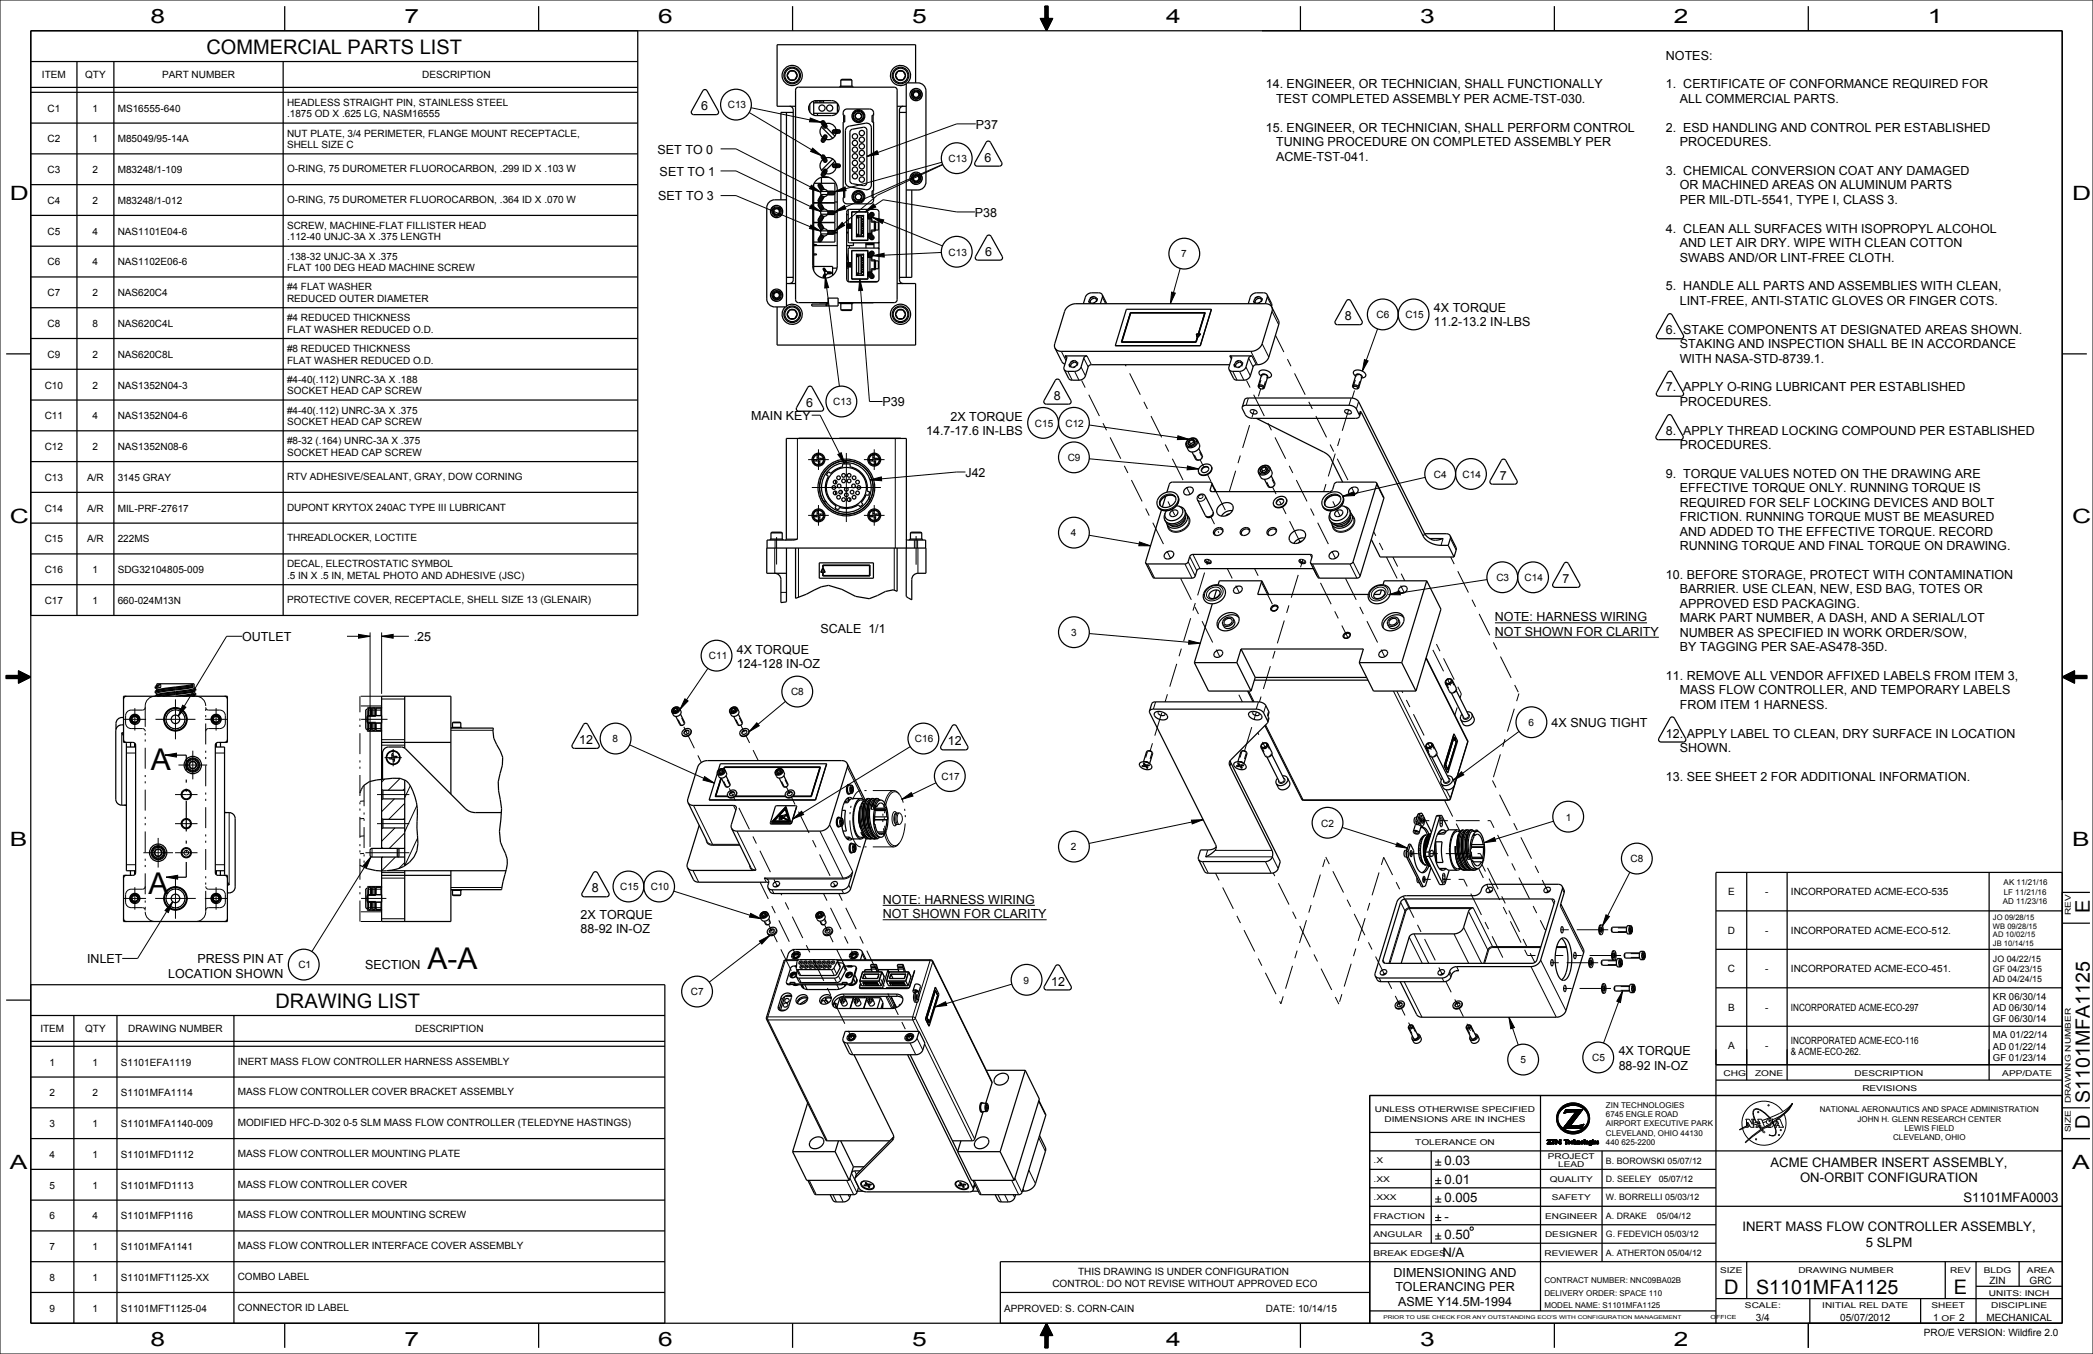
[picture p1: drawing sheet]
<svg xmlns="http://www.w3.org/2000/svg" width="864mm" height="559mm" viewBox="0 0 864 559" stroke-linecap="round" stroke-linejoin="round" font-family="sans-serif">
<defs><g id="words">
<g font-size="12.4">
<text x="62.2" y="317.6">A</text>
<text x="61.2" y="368.9">A</text>
<text x="176.4" y="400.1">A-A</text>
</g>
<g font-size="8.3">
<text x="85.2" y="22.2">COMMERCIAL PARTS LIST</text>
<text x="862.3" y="376.9" transform="rotate(-90 862.3 376.9)">E</text>
<text x="113.7" y="415.9">DRAWING LIST</text>
<text x="862.3" y="466.1" transform="rotate(-90 862.3 466.1)">D</text>
<text x="711.4" y="534">D</text>
<text x="806.2" y="534">E</text>
</g>
<g font-size="8.1">
<text x="62.1" y="9.5">8</text>
<text x="166.8" y="9.5">7</text>
<text x="271.6" y="9.5">6</text>
<text x="376.4" y="9.5">5</text>
<text x="481.2" y="9.5">4</text>
<text x="585.9" y="9.5">3</text>
<text x="690.7" y="9.5">2</text>
<text x="795.5" y="9.5">1</text>
<text x="4.1" y="82.5">D</text>
<text x="855" y="82.5">D</text>
<text x="4.1" y="215.9">C</text>
<text x="855" y="215.9">C</text>
<text x="4.1" y="349.2">B</text>
<text x="855" y="349.2">B</text>
<text x="862.3" y="455.2" transform="rotate(-90 862.3 455.2)">S1101MFA1125</text>
<text x="4.1" y="482.6">A</text>
<text x="855" y="482.6">A</text>
<text x="724.6" y="534">S1101MFA1125</text>
<text x="62.1" y="555.6">8</text>
<text x="166.8" y="555.6">7</text>
<text x="271.6" y="555.6">6</text>
<text x="376.4" y="555.6">5</text>
<text x="481.2" y="555.6">4</text>
<text x="585.9" y="555.6">3</text>
<text x="690.7" y="555.6">2</text>
</g>
<g font-size="5.4">
<text x="596" y="480.9">0.03</text>
<text x="730.5" y="481.6">ACME CHAMBER INSERT ASSEMBLY,</text>
<text x="596" y="488.5">0.01</text>
<text x="742.7" y="487.8">ON-ORBIT CONFIGURATION</text>
<text x="596" y="496.1">0.005</text>
<text x="810.2" y="496.1">S1101MFA0003</text>
<text x="596" y="503.7">-</text>
<text x="719" y="508.2">INERT MASS FLOW CONTROLLER ASSEMBLY,</text>
<text x="596" y="511.4">0.50</text>
<text x="769.8" y="514.5">5 SLPM</text>
<text x="595.1" y="519">N/A</text>
</g>
<g font-size="5.2">
<text x="687.4" y="24.6">NOTES:</text>
<text x="522.3" y="36.5">14. ENGINEER, OR TECHNICIAN, SHALL FUNCTIONALLY</text>
<text x="687.4" y="36.5">1. CERTIFICATE OF CONFORMANCE REQUIRED FOR</text>
<text x="289.3" y="45.5">6</text>
<text x="526.6" y="42.5">TEST COMPLETED ASSEMBLY PER ACME-TST-030.</text>
<text x="693.1" y="42.5">ALL COMMERCIAL PARTS.</text>
<text x="402.6" y="53.1">P37</text>
<text x="522.3" y="54.4">15. ENGINEER, OR TECHNICIAN, SHALL PERFORM CONTROL</text>
<text x="687.4" y="54.4">2. ESD HANDLING AND CONTROL PER ESTABLISHED</text>
<text x="271.3" y="63.4">SET TO 0</text>
<text x="526.6" y="60.3">TUNING PROCEDURE ON COMPLETED ASSEMBLY PER</text>
<text x="693.1" y="60.3">PROCEDURES.</text>
<text x="406.2" y="66.7">6</text>
<text x="526.6" y="66.3">ACME-TST-041.</text>
<text x="272.2" y="72.5">SET TO 1</text>
<text x="687.4" y="72.2">3. CHEMICAL CONVERSION COAT ANY DAMAGED</text>
<text x="271.6" y="82.7">SET TO 3</text>
<text x="693.1" y="78.2">OR MACHINED AREAS ON ALUMINUM PARTS</text>
<text x="402.3" y="89.5">P38</text>
<text x="693.1" y="84.1">PER MIL-DTL-5541, TYPE I, CLASS 3.</text>
<text x="687.4" y="96">4. CLEAN ALL SURFACES WITH ISOPROPYL ALCOHOL</text>
<text x="693.1" y="102">AND LET AIR DRY. WIPE WITH CLEAN COTTON</text>
<text x="406.5" y="105.5">6</text>
<text x="693.1" y="107.9">SWABS AND/OR LINT-FREE CLOTH.</text>
<text x="687.4" y="119.9">5. HANDLE ALL PARTS AND ASSEMBLIES WITH CLEAN,</text>
<text x="693.1" y="125.8">LINT-FREE, ANTI-STATIC GLOVES OR FINGER COTS.</text>
<text x="591.7" y="128.8">4X TORQUE</text>
<text x="554.9" y="132.2">8</text>
<text x="591.7" y="134.7">11.2-13.2 IN-LBS</text>
<text x="687.4" y="137.7">6. STAKE COMPONENTS AT DESIGNATED AREAS SHOWN.</text>
<text x="693.1" y="143.7">STAKING AND INSPECTION SHALL BE IN ACCORDANCE</text>
<text x="693.1" y="149.6">WITH NASA-STD-8739.1.</text>
<text x="687.4" y="161.5">7. APPLY O-RING LUBRICANT PER ESTABLISHED</text>
<text x="332.6" y="167.9">6</text>
<text x="364.2" y="167.7">P39</text>
<text x="434.8" y="165">8</text>
<text x="693.1" y="167.5">PROCEDURES.</text>
<text x="310" y="173.3">MAIN KEY</text>
<text x="392.2" y="173.6">2X TORQUE</text>
<text x="382.1" y="179.6">14.7-17.6 IN-LBS</text>
<text x="687.4" y="179.4">8. APPLY THREAD LOCKING COMPOUND PER ESTABLISHED</text>
<text x="693.1" y="185.3">PROCEDURES.</text>
<text x="398.4" y="196.8">J42</text>
<text x="687.4" y="197.2">9. TORQUE VALUES NOTED ON THE DRAWING ARE</text>
<text x="618.8" y="198">7</text>
<text x="693.1" y="203.2">EFFECTIVE TORQUE ONLY. RUNNING TORQUE IS</text>
<text x="693.1" y="209.2">REQUIRED FOR SELF LOCKING DEVICES AND BOLT</text>
<text x="693.1" y="215.1">FRICTION. RUNNING TORQUE MUST BE MEASURED</text>
<text x="693.1" y="221.1">AND ADDED TO THE EFFECTIVE TORQUE. RECORD</text>
<text x="693.1" y="227">RUNNING TORQUE AND FINAL TORQUE ON DRAWING.</text>
<text x="687.4" y="238.9">10. BEFORE STORAGE, PROTECT WITH CONTAMINATION</text>
<text x="644.7" y="240.6">7</text>
<text x="693.1" y="244.9">BARRIER. USE CLEAN, NEW, ESD BAG, TOTES OR</text>
<text x="693.1" y="250.8">APPROVED ESD PACKAGING.</text>
<text x="616.8" y="256.4">NOTE: HARNESS WIRING</text>
<text x="693.1" y="256.8">MARK PART NUMBER, A DASH, AND A SERIAL/LOT</text>
<text x="338.5" y="261.1">SCALE 1/1</text>
<text x="616.8" y="262.3">NOT SHOWN FOR CLARITY</text>
<text x="693.1" y="262.7">NUMBER AS SPECIFIED IN WORK ORDER/SOW,</text>
<text x="99.9" y="264.6">OUTLET</text>
<text x="170.7" y="264.6">.25</text>
<text x="304" y="269.8">4X TORQUE</text>
<text x="693.1" y="268.7">BY TAGGING PER SAE-AS478-35D.</text>
<text x="304" y="275.8">124-128 IN-OZ</text>
<text x="687.4" y="280.6">11. REMOVE ALL VENDOR AFFIXED LABELS FROM ITEM 3,</text>
<text x="693.1" y="286.5">MASS FLOW CONTROLLER, AND TEMPORARY LABELS</text>
<text x="693.1" y="292.5">FROM ITEM 1 HARNESS.</text>
<text x="640.2" y="299.9">4X SNUG TIGHT</text>
<text x="687.4" y="304.4">12. APPLY LABEL TO CLEAN, DRY SURFACE IN LOCATION</text>
<text x="238.9" y="307">12</text>
<text x="391.1" y="307.6">12</text>
<text x="693.1" y="310.4">SHOWN.</text>
<text x="687.4" y="322.3">13. SEE SHEET 2 FOR ADDITIONAL INFORMATION.</text>
<text x="244.1" y="368.3">8</text>
<text x="364.2" y="372.9">NOTE: HARNESS WIRING</text>
<text x="239.6" y="379.1">2X TORQUE</text>
<text x="364.2" y="378.9">NOT SHOWN FOR CLARITY</text>
<text x="239.6" y="385">88-92 IN-OZ</text>
<text x="36" y="397.5">INLET</text>
<text x="81.5" y="397.5">PRESS PIN AT</text>
<text x="150.6" y="400.1">SECTION</text>
<text x="69.4" y="403.5">LOCATION SHOWN</text>
<text x="433.7" y="406.7">12</text>
<text x="667.9" y="435.6">4X TORQUE</text>
<text x="667.9" y="441.6">88-92 IN-OZ</text>
<text x="575" y="526.9">DIMENSIONING AND</text>
<text x="575.7" y="532.8">TOLERANCING PER</text>
<text x="576.9" y="538.8">ASME Y14.5M-1994</text>
</g>
<g font-size="4.1">
<text x="17.3" y="32.3">ITEM</text>
<text x="35.1" y="32.3">QTY</text>
<text x="66.9" y="32.3">PART NUMBER</text>
<text x="174.2" y="32.3">DESCRIPTION</text>
<text x="19.6" y="46">C1</text>
<text x="38.2" y="46">1</text>
<text x="48.6" y="46">MS16555-640</text>
<text x="118.4" y="43.7">HEADLESS STRAIGHT PIN, STAINLESS STEEL</text>
<text x="300.3" y="44.8">C13</text>
<text x="118.4" y="48.4">.1875 OD X .625 LG, NASM16555</text>
<text x="19.6" y="58.7">C2</text>
<text x="38.2" y="58.7">1</text>
<text x="48.6" y="58.7">M85049/95-14A</text>
<text x="118.4" y="56.4">NUT PLATE, 3/4 PERIMETER, FLANGE MOUNT RECEPTACLE,</text>
<text x="118.4" y="61.1">SHELL SIZE C</text>
<text x="19.6" y="71.4">C3</text>
<text x="38.2" y="71.4">2</text>
<text x="48.6" y="71.4">M83248/1-109</text>
<text x="118.4" y="71">O-RING, 75 DUROMETER FLUOROCARBON, .299 ID X .103 W</text>
<text x="391.4" y="66.9">C13</text>
<text x="118.4" y="83.7">O-RING, 75 DUROMETER FLUOROCARBON, .364 ID X .070 W</text>
<text x="19.6" y="84.1">C4</text>
<text x="38.2" y="84.1">2</text>
<text x="48.6" y="84.1">M83248/1-012</text>
<text x="118.4" y="94.5">SCREW, MACHINE-FLAT FILLISTER HEAD</text>
<text x="19.6" y="96.8">C5</text>
<text x="38.2" y="96.8">4</text>
<text x="48.6" y="96.8">NAS1101E04-6</text>
<text x="118.4" y="99.2">.112-40 UNJC-3A X .375 LENGTH</text>
<text x="118.4" y="107.2">.138-32 UNJC-3A X .375</text>
<text x="391.4" y="105.5">C13</text>
<text x="487.4" y="106.3">7</text>
<text x="19.6" y="109.5">C6</text>
<text x="38.2" y="109.5">4</text>
<text x="48.6" y="109.5">NAS1102E06-6</text>
<text x="118.4" y="111.9">FLAT 100 DEG HEAD MACHINE SCREW</text>
<text x="118.4" y="119.9">#4 FLAT WASHER</text>
<text x="19.6" y="122.2">C7</text>
<text x="38.2" y="122.2">2</text>
<text x="48.6" y="122.2">NAS620C4</text>
<text x="118.4" y="124.6">REDUCED OUTER DIAMETER</text>
<text x="568" y="131.3">C6</text>
<text x="579.9" y="131.4">C15</text>
<text x="19.6" y="134.9">C8</text>
<text x="38.2" y="134.9">8</text>
<text x="48.6" y="134.9">NAS620C4L</text>
<text x="118.4" y="132.6">#4 REDUCED THICKNESS</text>
<text x="118.4" y="137.3">FLAT WASHER REDUCED O.D.</text>
<text x="19.6" y="147.6">C9</text>
<text x="38.2" y="147.6">2</text>
<text x="48.6" y="147.6">NAS620C8L</text>
<text x="118.4" y="145.3">#8 REDUCED THICKNESS</text>
<text x="118.4" y="150">FLAT WASHER REDUCED O.D.</text>
<text x="18.4" y="160.3">C10</text>
<text x="38.2" y="160.3">2</text>
<text x="48.6" y="160.3">NAS1352N04-3</text>
<text x="118.4" y="158">#4-40(.112) UNRC-3A X .188</text>
<text x="118.4" y="162.7">SOCKET HEAD CAP SCREW</text>
<text x="343.8" y="167.3">C13</text>
<text x="18.4" y="173">C11</text>
<text x="38.2" y="173">4</text>
<text x="48.6" y="173">NAS1352N04-6</text>
<text x="118.4" y="170.7">#4-40(.112) UNRC-3A X .375</text>
<text x="118.4" y="175.4">SOCKET HEAD CAP SCREW</text>
<text x="427" y="176.1">C15</text>
<text x="439.6" y="176.1">C12</text>
<text x="18.4" y="185.7">C12</text>
<text x="38.2" y="185.7">2</text>
<text x="48.6" y="185.7">NAS1352N08-6</text>
<text x="118.4" y="183.4">#8-32 (.164) UNRC-3A X .375</text>
<text x="118.4" y="188.1">SOCKET HEAD CAP SCREW</text>
<text x="440.5" y="190.3">C9</text>
<text x="591.7" y="197.2">C4</text>
<text x="603.5" y="197.2">C14</text>
<text x="18.4" y="198.4">C13</text>
<text x="35.9" y="198.4">A/R</text>
<text x="48.6" y="198.4">3145 GRAY</text>
<text x="118.4" y="198">RTV ADHESIVE/SEALANT, GRAY, DOW CORNING</text>
<text x="18.4" y="211.1">C14</text>
<text x="35.9" y="211.1">A/R</text>
<text x="48.6" y="211.1">MIL-PRF-27617</text>
<text x="118.4" y="210.7">DUPONT KRYTOX 240AC TYPE III LUBRICANT</text>
<text x="441.9" y="221.4">4</text>
<text x="18.4" y="223.8">C15</text>
<text x="35.9" y="223.8">A/R</text>
<text x="48.6" y="223.8">222MS</text>
<text x="118.4" y="223.4">THREADLOCKER, LOCTITE</text>
<text x="18.4" y="236.5">C16</text>
<text x="38.2" y="236.5">1</text>
<text x="48.6" y="236.5">SDG32104805-009</text>
<text x="118.4" y="234.2">DECAL, ELECTROSTATIC SYMBOL</text>
<text x="118.4" y="238.9">.5 IN X .5 IN, METAL PHOTO AND ADHESIVE (JSC)</text>
<text x="617.4" y="239.8">C3</text>
<text x="629.1" y="239.9">C14</text>
<text x="18.4" y="249.2">C17</text>
<text x="38.2" y="249.2">1</text>
<text x="48.6" y="249.2">660-024M13N</text>
<text x="118.4" y="248.8">PROTECTIVE COVER, RECEPTACLE, SHELL SIZE 13 (GLENAIR)</text>
<text x="442" y="262.5">3</text>
<text x="292.5" y="272.2">C11</text>
<text x="326.4" y="287">C8</text>
<text x="630.6" y="299.7">6</text>
<text x="252.8" y="306.4">8</text>
<text x="377.5" y="306.4">C16</text>
<text x="388.4" y="321.9">C17</text>
<text x="545.2" y="341.1">C2</text>
<text x="646.2" y="338.6">1</text>
<text x="441.9" y="351">2</text>
<text x="672.8" y="355.9">C8</text>
<text x="255.9" y="367.4">C15</text>
<text x="268.5" y="367.5">C10</text>
<text x="713" y="369.6">E</text>
<text x="728.4" y="369.6">-</text>
<text x="739" y="369.6">INCORPORATED ACME-ECO-535</text>
<text x="712.9" y="385.4">D</text>
<text x="728.4" y="385.4">-</text>
<text x="739" y="385.4">INCORPORATED ACME-ECO-512.</text>
<text x="123.1" y="399.7">C1</text>
<text x="712.9" y="401.3">C</text>
<text x="728.4" y="401.3">-</text>
<text x="739" y="401.3">INCORPORATED ACME-ECO-451.</text>
<text x="422.3" y="406">9</text>
<text x="285" y="410.8">C7</text>
<text x="713" y="417.2">B</text>
<text x="728.4" y="417.2">-</text>
<text x="739" y="417.2">INCORPORATED ACME-ECO-297</text>
<text x="16.7" y="426">ITEM</text>
<text x="35.1" y="426">QTY</text>
<text x="52.9" y="426">DRAWING NUMBER</text>
<text x="171.3" y="426">DESCRIPTION</text>
<text x="739" y="430.7">INCORPORATED ACME-ECO-116</text>
<text x="713" y="433.1">A</text>
<text x="728.4" y="433.1">-</text>
<text x="739" y="435.5">&amp; ACME-ECO-262.</text>
<text x="20.4" y="439.7">1</text>
<text x="38.2" y="439.7">1</text>
<text x="49.8" y="439.7">S1101EFA1119</text>
<text x="98.1" y="439.3">INERT MASS FLOW CONTROLLER HARNESS ASSEMBLY</text>
<text x="627.3" y="438.9">5</text>
<text x="657" y="438">C5</text>
<text x="20.4" y="452.4">2</text>
<text x="38.2" y="452.4">2</text>
<text x="49.8" y="452.4">S1101MFA1114</text>
<text x="98.1" y="452">MASS FLOW CONTROLLER COVER BRACKET ASSEMBLY</text>
<text x="20.4" y="465.1">3</text>
<text x="38.2" y="465.1">1</text>
<text x="49.8" y="465.1">S1101MFA1140-009</text>
<text x="98.1" y="464.7">MODIFIED HFC-D-302 0-5 SLM MASS FLOW CONTROLLER (TELEDYNE HASTINGS)</text>
<text x="20.4" y="477.8">4</text>
<text x="38.2" y="477.8">1</text>
<text x="49.8" y="477.8">S1101MFD1112</text>
<text x="98.1" y="477.4">MASS FLOW CONTROLLER MOUNTING PLATE</text>
<text x="20.4" y="490.5">5</text>
<text x="38.2" y="490.5">1</text>
<text x="49.8" y="490.5">S1101MFD1113</text>
<text x="98.1" y="490.1">MASS FLOW CONTROLLER COVER</text>
<text x="20.4" y="503.2">6</text>
<text x="38.2" y="503.2">4</text>
<text x="49.8" y="503.2">S1101MFP1116</text>
<text x="98.1" y="502.8">MASS FLOW CONTROLLER MOUNTING SCREW</text>
<text x="20.4" y="515.9">7</text>
<text x="38.2" y="515.9">1</text>
<text x="49.8" y="515.9">S1101MFA1141</text>
<text x="98.1" y="515.5">MASS FLOW CONTROLLER INTERFACE COVER ASSEMBLY</text>
<text x="444.8" y="526.3">THIS DRAWING IS UNDER CONFIGURATION</text>
<text x="20.4" y="528.6">8</text>
<text x="38.2" y="528.6">1</text>
<text x="49.8" y="528.6">S1101MFT1125-XX</text>
<text x="98.1" y="528.2">COMBO LABEL</text>
<text x="434.3" y="531">CONTROL: DO NOT REVISE WITHOUT APPROVED ECO</text>
<text x="820.9" y="529.9">ZIN</text>
<text x="837.4" y="529.9">GRC</text>
<text x="20.4" y="541.3">9</text>
<text x="38.2" y="541.3">1</text>
<text x="49.8" y="541.3">S1101MFT1125-04</text>
<text x="98.1" y="540.9">CONNECTOR ID LABEL</text>
<text x="414.3" y="541.3">APPROVED: S. CORN-CAIN</text>
<text x="522.3" y="541.3">DATE: 10/14/15</text>
<text x="724.5" y="545.1">3/4</text>
<text x="759.3" y="545.1">05/07/2012</text>
<text x="797.6" y="545.1">1</text>
<text x="808.3" y="545.1">2</text>
<text x="819.6" y="545.1">MECHANICAL</text>
<text x="793.8" y="551.3">PRO/E VERSION: Wildfire 2.0</text>
</g>
<g font-size="4">
<text x="822.3" y="412.7">KR 06/30/14</text>
<text x="822.3" y="417.3">AD 06/30/14</text>
<text x="822.3" y="421.8">GF 06/30/14</text>
<text x="822.3" y="428.6">MA 01/22/14</text>
<text x="822.3" y="433.1">AD 01/22/14</text>
<text x="822.3" y="437.7">GF 01/23/14</text>
</g>
<g font-size="3.6">
<text x="822.3" y="396.9">JO 04/22/15</text>
<text x="822.3" y="401.1">GF 04/23/15</text>
<text x="822.3" y="405.3">AD 04/24/15</text>
<text x="662.6" y="480.2">B. BOROWSKI 05/07/12</text>
<text x="662.6" y="487.8">D. SEELEY</text>
<text x="684.4" y="487.8">05/07/12</text>
<text x="662.6" y="495.4">W. BORRELLI 05/03/12</text>
<text x="662.6" y="503">A. DRAKE</text>
<text x="683.6" y="503">05/04/12</text>
<text x="662.6" y="510.7">G. FEDEVICH 05/03/12</text>
<text x="662.6" y="518.3">A. ATHERTON 05/04/12</text>
</g>
<g font-size="3.3">
<text x="826.7" y="365.4">AK 11/21/16</text>
<text x="826.8" y="369.3">LF 11/21/16</text>
<text x="826.4" y="373.1">AD 11/23/16</text>
<text x="854.4" y="377.6" transform="rotate(-90 854.4 377.6)">REV</text>
<text x="711.1" y="443.9">CHG</text>
<text x="724.2" y="443.9">ZONE</text>
<text x="765.3" y="443.9">DESCRIPTION</text>
<text x="826.2" y="443.9">APP/DATE</text>
<text x="768.4" y="450.2">REVISIONS</text>
<text x="854.4" y="455.2" transform="rotate(-90 854.4 455.2)">DRAWING NUMBER</text>
<text x="567.3" y="459.1">UNLESS OTHERWISE SPECIFIED</text>
<text x="662.6" y="457.2">ZIN TECHNOLOGIES</text>
<text x="662.6" y="461">6745 ENGLE ROAD</text>
<text x="750.9" y="459.1">NATIONAL AERONAUTICS AND SPACE ADMINISTRATION</text>
<text x="571.3" y="462.9">DIMENSIONS ARE IN INCHES</text>
<text x="662.6" y="464.8">AIRPORT EXECUTIVE PARK</text>
<text x="766.4" y="462.9">JOHN H. GLENN RESEARCH CENTER</text>
<text x="785.8" y="466.7">LEWIS FIELD</text>
<text x="854.4" y="467.3" transform="rotate(-90 854.4 467.3)">SIZE</text>
<text x="584" y="472.4">TOLERANCE ON</text>
<text x="662.6" y="468.6">CLEVELAND, OHIO 44130</text>
<text x="662.6" y="472.4">440 625-2200</text>
<text x="781.1" y="470.5">CLEVELAND, OHIO</text>
<text x="638.7" y="478.3">PROJECT</text>
<text x="566.7" y="480.1">.X</text>
<text x="642.9" y="481.8">LEAD</text>
<text x="566.7" y="487.7">.XX</text>
<text x="639.5" y="487.7">QUALITY</text>
<text x="566.7" y="495.3">.XXX</text>
<text x="640.3" y="495.3">SAFETY</text>
<text x="566.7" y="502.9">FRACTION</text>
<text x="637.5" y="502.9">ENGINEER</text>
<text x="566.7" y="510.5">ANGULAR</text>
<text x="637.5" y="510.5">DESIGNER</text>
<text x="566.7" y="518.2">BREAK EDGES</text>
<text x="637.3" y="518.2">REVIEWER</text>
<text x="709.7" y="525.2">SIZE</text>
<text x="742" y="525.2">DRAWING NUMBER</text>
<text x="804.7" y="525.2">REV</text>
<text x="818.6" y="525.2">BLDG</text>
<text x="836.3" y="525.2">AREA</text>
<text x="637.2" y="529.6">CONTRACT NUMBER: NNC09BA02B</text>
<text x="637.2" y="539.8">MODEL NAME: S1101MFA1125</text>
<text x="637.2" y="534.7">DELIVERY ORDER: SPACE 110</text>
<text x="720" y="539.8">SCALE:</text>
<text x="751.9" y="539.8">INITIAL REL DATE</text>
<text x="797" y="539.8">SHEET</text>
<text x="820.6" y="534.7">UNITS: INCH</text>
<text x="821.6" y="539.8">DISCIPLINE</text>
<text x="801.2" y="545.1">OF</text>
</g>
<g font-size="3.1">
<text x="822.3" y="379.6">JO 09/28/15</text>
<text x="822.3" y="383.3">WB 09/28/15</text>
<text x="822.3" y="386.9">AD 10/02/15</text>
<text x="822.3" y="390.5">JB 10/14/15</text>
</g>
<text font-size="2.3" x="705.8" y="544.4">OFFICE</text>
<text font-size="2.1" x="570.8" y="544.4">PRIOR TO USE CHECK FOR ANY OUTSTANDING ECO'S WITH CONFIGURATION MANAGEMENT</text>
</g></defs>
<g fill="#000">
<path d="M429.3 7.6h1.9l.6 5.1zM431.2 7.6h1.2l-.6 5.1zM431.2 2.5l1.2 5.1h-1.2zM432.4 7.6h1.9l-2.5 5.1zM431.2 2.5h1.2v5.1zM334.3 48.7l4.5 1.8-4.8-.2zM334.8 76.4l3.8 2.9-4.6-1.4zM335.3 61.1l3.7 3.2-4.5-1.8zM344.3 79.2l4.4-2.1 .4 1.6zM357.7 64.6l4.2-2.4 .5 1.5zM334.7 84.5l4 2.8-4.6-1.3zM334.6 92.8l4.1 2.6-4.7-1.1z"/>
<path d="M347.5 91.8l1 1.2-4.2 2.5zM344.4 87.4l4-2.6 .7 1.4zM356.9 87.5l3.5-3.4 .9 1.4zM359.9 89.7l4.7 1.1-.6 1.4zM340.5 114.1l1.4 4.6-1.6 .2zM354.7 115.1l1.2 4.7-1.6 .1zM360.1 105.5l4.7-1 .1 1.6zM483.4 120.5l1.6 .5-2.1 4.3zM563 148.4l1.5 .6-2.4 4.2zM345.7 187.6l1.4-.8 1.4 4.7zM359 198.1l4.6-1.3 .2 1.6zM486 179.9l4.6 1.4-4.8 .1z"/>
<path d="M490 192.3l4.6 1.2-4.8 .4zM554 204.8l4.5-1.8 .4 1.5zM470.2 223.7l4.5 1.6-4.8-.1zM573 245.4l4.6-1.5 .2 1.6zM2.5 278.8h5.1l-5.1 1.2zM7.6 276.9l5.1 2.5-5.1-.6zM147.9 261.8l4.8 .8-4.8 .8zM157.5 262.6l4.7-.8v1.6zM490.6 264.3l4.6 1.2-4.8 .4zM850.9 279.4l5.1-2.5v1.9zM856 278.8h5.1v1.2zM2.5 280l5.1-1.2v1.2z"/>
<path d="M7.6 280l5.1-.6-5.1 2.5zM7.6 278.8l5.1 .6-5.1 .6zM75.3 291.1l1.4 .8-3.1 3.6zM282.6 288.4l1.3 .9-3.3 3.5zM850.9 279.4l5.1 .6v1.9zM850.9 279.4l5.1-.6v1.2zM856 278.8l5.1 1.2h-5.1zM68 311.6l4.8-.7v1.5zM312.3 298.3l1 1.2-4.2 2.5zM290.7 320.5l4 2.7-4.6-1.2zM327.1 338l3.6-3.2 .9 1.4zM372.1 329.9l3.9-2.8 .7 1.4z"/>
<path d="M491.6 338.5l4.8-.2-4.5 1.7zM603.1 318.5l.9 1.3-4.3 2.2zM153.1 353.6l-1.9 4.5-1.3-.9zM576.5 347.8l4.3 2.2-4.8-.6zM612.3 347.8l4.3-2.2 .5 1.5zM68.5 362l4.8-.8v1.6zM71.3 372.1l-1.9 4.5-1.3-.8zM309.7 377l4.3 2.2-4.7-.7zM313.4 388.4l4.2-2.3-3.3 3.5zM662.7 377.5l1.4 .8-2.9 3.8zM385.8 415.5l4.4-2.1 .4 1.6zM622.6 419.8l2.3 4.3-1.5 .5z"/>
<path d="M669.5 409l-.9 4.8-1.5-.6zM642.7 459.3l.9-.4-.8 2.3-.6 .4zM643.4 458l1.7-.6-1.5 1.5-.9 .4zM646.1 457.9h6.9zM644.1 457.2l.7-.6 3.8-.4-1.8 .3-3.4 1.5zM645.5 458.9h2l-2.2 .6zM645.5 458.9h2zM645.6 458.8h3.2zM644.8 456.6a6.7 6.7 0 0 1 7.9-.6 6.7 6.7 0 0 1 2.9 7.5l-.2 .4-.9 .4a5.3 5.3 0 0 0-5-8.1zM646 458h7l-1.2 1.5h-2l.4-.7h-4.6zM646.1 458h6.9zM638.5 470.4h1.7z"/>
<path d="M638.3 470.7h.3zM638.4 470.6h.5zM638.4 470.6h.8zM638.5 471.8h.7zM638.5 471.7h.7zM638.5 471.8h.7l-.9 .2zM638.4 470.6l1.8-.2zM638.3 472l1.1-.2zM639.4 470.7h.6l-.8 1h-.7zM639.4 470.7h.6zM639.4 470.6h.6zM639.3 470.6h.8z"/>
<path d="M638.3 472.1h1.8zM638.5 470.4h1.7l-1.8 .2zM638.3 472l2-.2-.2 .3zM639.4 471.8h.9zM640.1 471.7h.2zM639.4 471.8l.9-.1zM639.9 471.8l.4-.1zM640.6 470.4h.6zM640.6 470.7h.5l.1 1.2h-.6zM640.6 470.6h.6zM640.6 471.9l.6 .1zM640.6 470.5h.6z"/>
<path d="M640.6 472h.6zM641.7 472h.6zM641.5 470.3h.6zM641.5 470.3h.7zM641.5 470.3l.9 .3zM641.8 471.2l.5-.1v.8h-.5zM641.8 471.1h.5zM641.8 471.9h.5zM641.8 471.9l.5 .1zM641.8 471.1l.7-.4 .9 .7zM641.7 470.6h.7zM641.7 470.6l.8 .1z"/>
<path d="M641.8 470.7h.7zM641.8 470.7h.7l-.7 .4zM642.2 461.6l.6-.4 .1 1.6 .5 1.1-.5 .5zM642.8 471.4h.6zM642.8 471.4h.7l-.4 .3zM643.1 471.7l.4-.3zM643.5 470.4h.6zM642.9 464.4l.5-.5 1.1 1.4-.4 .6zM643.1 471.7h.9zM643.5 470.7h.5v1h-.9l.4-.3zM643.3 471.9h.7zM643.5 470.6h.5z"/>
<path d="M643.3 471.9l.8 .1zM643.5 470.5h.6zM643.4 472h.7zM643.5 472.1l.6-.1zM644.5 465.3l2.3 1.3-1.1 .5-1.6-1.2zM645.4 470.3h1.6v.5l-.6-.4v1.6l.3 .1h-.9l.2-.1v-1.6l-.6 .4zM649.8 459.5h2l-3.9 5.1h-2.1zM647.1 471.1l.7-.1 .2 .4h-.6l.2 .5-.4 .1-.2-.6h.7l-.1-.4-.2 .4zM645.8 464.6h2.1zM645.7 464.7h2.2zM647.2 472l.8-.3-.4 .4zM645.7 467.1l1.1-.5 5.7 .5-2.9 .9-2-.2z"/>
<path d="M648.2 471.2l.7-.3 .2 .4-.6-.2 .1 .7h.5l-.3 .3-.5-.1zM649.3 470.3h.5v.8l.6-.1 .2 1.1h-.6l.1-1-.3 .1 .1 .9h-.6zM650.7 470.9l1.2 .1 .2 1.1h-.7l.1-1-.3 .1 .2 .9h-.7zM645.7 464.7l7.7-.4-.8 1.3h-7.5zM645.1 465.6h7.5zM652.6 471.8l.3 .3-.4-.1zM652.3 471.1l.8-.1 .1 .9-.4 .1 .2-.9-.3-.1-.2 1zM653.3 464.1l.2-.1zM652.5 464.3l1-.2-.1 .2zM653.5 470.3h.5l.2 1.8h-.7zM653.2 464.1h.3zM654.7 471.8l.3 .3-.5-.1z"/>
<path d="M654.4 471.1l.8-.1 .1 .9-.4 .1 .1-.9-.2-.1-.3 1zM649.6 467a6.4 6.4 0 0 0 4.9-2.7l.9-.4-1.3 2-1.6 1.2zM655.6 471.2l.4-.3h.8l-.3 .7-.9 .5 .7-1-.2-.1 .1 .6h-.4zM655.6 472.1l.9-.2 .3 .5-.9 .2 .7-.2-.7-.2-.1 .4zM657.1 470.3l.2 .4zM656.9 470.9h.5l.1 1.2h-.6zM657.7 471.1l.6 .3v-.4l-.3 .4-.3-.3 .7-.1 .2 .4h-.6l-.2 .6zM658 471.7h.6l-.3 .4-.5-.1zM658.8 471.1l.7-.2v.4l-.5-.3 .6 .6-.3 .5h-.5v-.4l.6 .3zM431.8 546.1l-.6 5.1h-1.9zM431.8 546.1l.6 5.1h-1.2zM431.2 551.2h1.2l-1.2 5.1z"/>
<path d="M431.8 546.1l2.5 5.1h-1.9zM432.4 551.2v5.1h-1.2z"/>
</g>
<g fill="none" stroke="#000" stroke-width=".41">
<path d="M0 0h863.6v558.8h-863.6zM429.3 7.6h1.9l.6 5.1zM431.2 7.6h1.2l-.6 5.1zM431.2 2.5l1.2 5.1h-1.2zM431.2 2.5h1.2v5.1zM432.4 7.6h1.9l-2.5 5.1zM309.1 46.4l29.9 17.9M309.9 44.5l28.9 6M334.3 48.7l4.5 1.8-4.8-.2zM339.3 49.9l-.4 .3M339.7 49.8l-.8 .9M340 49.9l-1.1 1.1"/>
<path d="M340.2 50.1l-1.1 1.1M340.3 55.7l-.7 .7M340.3 50.4l-1.1 1.1M340.5 50.6l-1.1 1.1M340.6 50.8l-1.1 1.2M340.6 57.7l-1 1M340.7 55.7l-1.6 1.6M340.8 51.1l-1.2 1.1M340.9 51.3l-1.1 1.1M340.9 55.9l-2.1 2.1M341 51.6l-1 1M341.1 56l-2.2 2.3"/>
<path d="M341.1 56.8l-1.8 1.9M341.2 51.8l-1 1M341.2 56.3l-2.1 2.2M341.2 52.1l-.7 .8M344 53.6l-.5 .5M344.4 53.5l-.9 .9M344.8 53.5l-1.2 1.2M345.2 53.5l-1.4 1.4M345.6 53.5l-1.5 1.5M346 53.5l-1.6 1.5M346.3 53.6l-1.5 1.4M346.5 53.7l-1.3 1.3"/>
<path d="M346.7 53.9l-1.1 1.1M346.7 54.3l-.7 .7M402.6 51.1h-7.8l-37.1 13.5M297.3 70.5h6.4l35 16.8M297.3 61.4h6.4l34.9 17.9M334.8 76.4l3.8 2.9-4.6-1.4zM335.3 61.1l3.7 3.2-4.5-1.8zM338.2 75.8l-.6 .6M338.5 75.8l-.9 .9M338.8 76l-1.1 1M339 76.1l-1.1 1.2M339.1 76.4l-1.1 1.1"/>
<path d="M339.2 76.6l-1.1 1.1M339.3 64l-.4 .4M339.4 76.9l-1.1 1.1M339.5 77.1l-1.1 1.1M339.7 77.4l-1.1 1.1M339.7 64l-.8 .8M339.8 77.6l-1.1 1.1M339.9 77.8l-.4 .5M340 64.1l-1.1 1M340.1 78.1l-.1 .1M340.2 64.3l-1.1 1M340.3 69.8l-.7 .8"/>
<path d="M340.3 64.5l-1.1 1.1M340.5 64.7l-1.1 1.1M340.6 65l-1.1 1.1M340.6 71.8l-1 1.1M340.7 69.8l-1.6 1.7M340.8 65.2l-1.2 1.1M340.9 65.4l-1.1 1.2M340.9 70l-2.1 2.1M341 65.7l-1 1.1M341.1 70.2l-2.2 2.2M341.1 70.9l-1.8 1.9M341.2 65.9l-1 1"/>
<path d="M341.2 70.5l-2.1 2.1M341.2 66.2l-.7 .8M341.6 78.9l-.1 .1M342 78.9l-.4 .4M342.3 78.9l-.7 .7M342.7 78.9l-1.2 1.2M343.1 78.9l-1.5 1.5M343.5 78.9l-1.5 1.5M343.8 78.9l-1.5 1.5M344 67.7l-.5 .5M344.1 79l-1.4 1.4M344.3 79.2l4.4-2.1 .4 1.6z"/>
<path d="M344.3 79.2l-1.2 1.2M344.4 79.9l-.5 .5M344.4 67.6l-.9 1M344.4 79.5l-.9 .9M344.8 67.6l-1.2 1.2M345.2 67.6l-1.4 1.4M345.6 67.6l-1.5 1.5M346 67.6l-1.6 1.6M346.3 67.7l-1.5 1.5M346.5 67.9l-1.3 1.3M346.7 68.1l-1.1 1.1M346.7 68.4l-.7 .8"/>
<path d="M357.7 64.6l4.2-2.4 .5 1.5zM388.6 67l-44.3 12.2M388.9 67.8l-44.5 19.6M389 68l-27 12.6-17.7 14.9M297.3 80.7h6.4l35 14.7M334.6 92.8l4.1 2.6-4.7-1.1zM334.7 84.5l4 2.8-4.6-1.3zM338 84l-.4 .4M338.4 92l-.8 .8M338.4 83.9l-.8 .9M338.7 92.1l-1.1 1M338.7 84l-1 1.1"/>
<path d="M338.9 92.3l-1.1 1.1M338.9 80.5l-.3 .2M338.9 84.2l-1.1 1.1M338.9 96.8l-.5 .5M339 88.7l-.7 .7M339 92.5l-1.1 1.1M339 80.7l-.9 .9M339.1 84.4l-1.1 1.2M339.1 97l-1.2 1.2M339.1 82.8l-.6 .7M339.2 88.9l-1.5 1.4M339.2 92.7l-1.2 1.2"/>
<path d="M339.2 84.7l-1.1 1.1M339.2 80.8l-1.6 1.6M339.3 90.7l-.9 1M339.3 93l-1.1 1.1M339.3 97.2l-1.7 1.7M339.3 84.9l-1.1 1.1M339.4 89.1l-1.9 1.8M339.4 93.2l-1.1 1.1M339.5 98.6l-1.3 1.2M339.5 81l-1.9 1.9M339.5 85.2l-1.1 1.1M339.6 97.3l-2 2"/>
<path d="M339.6 93.5l-1.1 1.1M339.6 85.4l-1.1 1.1M339.7 89.2l-2.1 2M339.7 81.9l-1.6 1.6M339.7 93.7l-1.1 1.1M339.8 81.1l-2.1 2.1M339.8 85.7l-1.2 1.1M339.8 89.8l-1.8 1.8M339.9 94l-1.2 1.1M339.9 97.4l-2.2 2.1M339.9 85.9l-.7 .7M340 97.7l-2.1 2"/>
<path d="M340 89.3l-2.2 2.1M340 94.2l-.3 .3M340 86.1l-.1 .2M340.1 81.1l-2.2 2.3M341.5 87l-.1 .1M341.7 95.1l-.2 .3M341.8 87l-.3 .3M342.1 95.1l-.5 .6M342.2 87l-.6 .6M342.5 95.1l-.9 .9M342.6 87l-1 1M342.9 95.1l-1.5 1.5"/>
<path d="M343 87l-1.5 1.5M343.3 95.1l-1.6 1.6M343.4 87l-1.6 1.5M343.6 95.1l-1.5 1.6M343.7 87l-1.5 1.5M344 95.2l-1.5 1.5M344 87.1l-1.4 1.4M344.2 95.3l-1.3 1.4M344.3 87.3l-1.3 1.2M344.4 95.5l-1.1 1.2M344.4 87.4l4-2.6 .7 1.4zM344.4 87.5l-1 1"/>
<path d="M344.5 95.8l-.9 .9M344.5 87.8l-.7 .7M347.5 91.8l1 1.2-4.2 2.5zM349.7 92.5l-.4 .4M350.1 92.4l-.8 .8M350.5 92.4l-1.2 1.2M350.9 92.4l-1.6 1.6M351.2 92.4l-1.7 1.7M351.5 92.6l-1.7 1.6M351.5 92.9l-1.3 1.3M351.5 93.3l-1 .9M351.5 93.6l-.6 .6"/>
<path d="M351.5 94l-.3 .2M356.9 87.5l3.5-3.4 .9 1.4zM358.1 96.4h.1M358.4 96.4l-.3 .3M358.8 96.4l-.7 .7M359.1 96.4l-1 1.1M359.4 96.4l-1.3 1.3M359.5 87.7l-1.4 1.5M359.6 96.6l-1.3 1.3M359.8 96.8l-1.3 1.3M359.9 87.7l-1.8 1.9M359.9 89.7l4.7 1.1-.6 1.4z"/>
<path d="M359.9 89.7l29 11.8M360 97l-1.3 1.3M360.1 97.2l-1.3 1.3M360.2 87.8l-2.1 2.1M360.3 97.3l-1.3 1.3M360.4 87.9l-2.3 2.4M360.5 97.5l-1.3 1.3M360.5 88.1l-2.1 2.2M360.6 97.8l-1.1 1.1M360.6 88.8l-1.5 1.5M360.6 88.4l-1.8 1.9M360.6 98.1l-.8 .9"/>
<path d="M402.3 87.5h-7.5l-30.4-5.1-7.5 5.1M339.9 110.7l-.2 .2M340.1 110.7l-.4 .4M340.2 110.8l-.5 .5M340.3 110.9l-.5 .5M340.4 112.9l-.2 .2M340.4 111l-.6 .5M340.4 114.2l-.3 .3M340.4 113l-.5 .6M340.5 111.1l-.6 .6M340.5 114.1l1.4 4.6-1.6 .2zM340.5 114.1l5.9 45.3"/>
<path d="M340.5 111.2l-.5 .6M340.5 113.1l-.8 .9M340.6 111.3l-.6 .6M340.7 113.2l-1.1 1M340.7 113.8l-.8 .7M340.7 111.5l-.6 .5M340.7 111.6l-.5 .5M340.8 111.7l-.5 .6M340.8 113.2l-1.1 1.1M340.9 111.8l-.2 .2M340.9 113.3l-1.1 1.1M341.4 112.2h.1"/>
<path d="M341.6 112.2l-.1 .2M341.8 112.2l-.3 .3M342 112.2l-.5 .5M342.2 112.2l-.8 .8M342.4 112.2l-.8 .8M342.6 112.2l-.8 .8M342.8 112.2l-.8 .8M342.9 112.3l-.7 .7M343 112.4l-.6 .6M343 112.7l-.2 .2M343 112.5l-.4 .5M349.5 108.5l-.2 .2"/>
<path d="M350 108.4l-.7 .6M350.3 108.4l-1 1M350.7 108.4l-1.4 1.4M351.1 108.4l-1.7 1.6M351.4 108.4l-1.7 1.7M351.5 108.7l-1.5 1.5M351.5 109.1l-1.1 1.1M351.5 109.4l-.8 .8M351.5 109.8l-.4 .4M351.5 110.2h-.1M354.7 115.1l1.2 4.7-1.6 .1zM354.7 115.1l4.1 50.6h5.4"/>
<path d="M358.3 112.3l-.2 .2M358.6 112.3l-.5 .6M359 112.3l-.9 1M359.2 103.8l-1.1 1.2M359.3 112.3l-1.2 1.3M359.5 112.5l-1.3 1.3M359.7 112.7l-1.3 1.3M359.8 103.7l-1.7 1.7M359.9 112.9l-1.3 1.3M360 103.7l-1.9 2M360.1 113.1l-1.3 1.2M360.1 105.5l4.7-1 .1 1.6z"/>
<path d="M360.2 113.2l-1.3 1.3M360.3 103.8l-2.2 2.3M360.4 113.4l-1.3 1.3M360.4 105.1l-1.1 1.1M360.5 104l-2.3 2.2M360.5 113.6l-1.2 1.2M360.6 114.3l-.6 .6M360.6 104.3l-2 1.9M360.6 113.9l-1 1M360.6 104.6l-1.6 1.6M388.4 104.2l-28.3 1.3M487 110.8l-4.1 14.5"/>
<path d="M449.1 124.2h.1M449.1 124.2l.1 .2M449.2 124.4h.1M449.2 124.5h.1M449.2 124.5v.2M449.2 124.6v.1M449.2 124.7h.1M449.2 124.7l.2 .2M449.4 124.9h.1M449.4 125l.2 .1M449.7 123h.1M449.8 123h.1"/>
<path d="M450 122.8h.1M450 122.8l-.3 .2M450.1 122.7l-.1 .1M450.2 125.3h.1M450.3 122.6l-.2 .2M450.4 122.6l-.4 .2M450.4 122.6h.1M450.7 122.4l-.3 .2M450.7 122.4l-.1 .1M450.7 122.4h.1M450.9 122.4h-.2M451.1 125.3h-.3"/>
<path d="M451.1 125.3h-.1M451.1 125.3h.1M451.1 122.3l-.4 .1M451.1 122.3h.1M451.3 125.2h.1M451.3 125.2l-.2 .1M451.4 125.2h.1M451.4 122.3h-.3M451.6 125.1h.1M451.6 125.1l-.2 .1M451.6 122.3l.2 .1M451.7 125l-.1 .1"/>
<path d="M451.7 125h.1M451.9 122.4h.1M452.5 124.3v.1M452.5 124.3h.1M452.5 124.3l-.2 .3M452.7 124l-.2 .3M452.7 124h.1M452.7 123.9v.1M452.8 123.1h.1M452.8 123.1v.3M452.8 123.7h.1M452.8 123.7l-.1 .3"/>
<path d="M452.8 123.4h.1M452.8 123.4v.3M454.9 122.6l1.3 2.7M483.4 120.5l1.6 .5-2.1 4.3zM517.2 124.2h.1M517.2 124.2v.2M517.2 124.2v.1M517.2 124.4h.1M517.2 124.5l.1 .2M517.3 124.7h.1M517.3 124.7l.1 .2M517.4 124.9h.1"/>
<path d="M517.4 124.9l.2 .2M517.5 125l.1 .1M517.8 123h-.1M517.8 123h.1M518.1 122.8h-.1M518.1 122.8l-.3 .2M518.1 122.8h.1M518.1 122.7v.1M518.3 125.3h.1M518.4 122.6l-.3 .2M518.4 122.6h.1M518.8 122.4l-.4 .2"/>
<path d="M518.8 122.4h.1M519 122.4h-.2M519.1 125.3h.1M519.1 125.3h-.2M519.1 125.3h-.1M519.1 122.3v.1M519.1 122.3l-.3 .1M519.2 122.3h.1M519.4 125.2l-.3 .1M519.4 125.2h.1M519.5 125.2h.1M519.5 122.3h-.4"/>
<path d="M519.6 125.1h.1M519.6 125.1l-.2 .1M519.7 125.1h-.1M519.8 125l-.1 .1M519.8 125h.1M519.8 122.4h.1M520.3 124.6h.1M520.5 124.3h.1M520.6 124.3l-.3 .3M520.6 124.3h.1M520.7 124l-.1 .3M520.7 124h.1"/>
<path d="M520.8 123.1v.1M520.8 123.1h.1M520.8 123.1l.1 .3M520.8 123.7l-.1 .3M520.8 123.7v.1M520.8 123.7h.1M520.9 123.4l-.1 .1M520.9 123.4l-.1 .3M520.9 123.4h.1M522.9 122.6l1.8 3.7M524.9 128.5l2.7 5.5M568.4 135.7l-6.3 17.5"/>
<path d="M437.9 145l1.9 3.8M439.4 146.9l.6 1.3M440.6 153.3l1.8 3.6M441.1 150.6v.2M441.1 150.6h.1M441.1 150.5v.1M441.1 150.5h.1M441.1 150.8h.1M441.1 150.9l.1 .2M441.1 150.3v.2M441.1 150.3h.1M441.2 151.1h.1"/>
<path d="M441.2 151.1l.1 .2M441.3 151.3h.1M441.3 151.3l.2 .2M441.5 151.5h.1M441.8 149.3h.1M442 149.2h.1M442 149.2l-.2 .1M442.3 149l-.3 .2M442.3 149h.1M442.4 149h-.1M442.4 151.8h.1M442.5 151.8h-.1"/>
<path d="M442.5 151.8h.1M442.6 151.8h.1M442.6 148.9l-.3 .1M442.7 148.9h-.2M442.7 148.9h.1M443 148.8h-.1M443 151.7l-.2 .1M443 151.7h.1M443 148.8l-.3 .1M443.1 148.8h-.1M443.3 151.6l-.3 .1M443.3 151.6h.1"/>
<path d="M443.4 148.7l-.3 .1M443.4 153.3l1.8 3.6M443.5 151.5l-.2 .1M443.5 151.5h.1M443.5 148.8h.1M443.5 148.8h.2M443.7 151.4l-.2 .1M443.7 151.4h.1M443.7 148.8h.1M444.4 150.8l-.2 .2M444.4 150.8h.1M444.5 150.6v.1"/>
<path d="M444.6 150.5h.1M444.6 150.4l-.2 .4M444.6 150.4h.1M444.7 150.3h.1M444.7 149.5h.1M444.7 149.5v.3M444.7 150.1l-.1 .3M444.7 150.1h.1M444.7 150.1v.1M444.7 150v.1M444.7 149.8h.1M444.7 149.8v.1"/>
<path d="M444.8 149.8h-.1M444.8 149.8l-.1 .3M446.1 151.5l1.8 3.6M447.2 147.8l1.8 3.6M448.5 146.9l1.8 3.6M507.4 146.9l.7 1.3M508.6 153.3l1.9 3.6M509.1 150.6v.2M509.1 150.6h.1M509.1 150.5v.1M509.1 150.5h.1M509.1 150.8h.1"/>
<path d="M509.1 150.8l.1 .3M509.2 150.3l-.1 .2M509.2 150.3h.1M509.2 151.1h.1M509.2 151.1l.2 .2M509.3 151.3h.1M509.4 151.3l.2 .2M509.6 151.5h.1M510 149.2l-.2 .1M510 149.2h.1M510.3 149l-.3 .2M510.4 149h-.1"/>
<path d="M510.4 149h.1M510.4 149l-.4 .2M510.5 149h-.1M510.5 151.8h.1M510.6 151.8h-.1M510.6 151.8h.1M510.7 151.8h-.1M510.7 148.9h-.1M510.7 148.9l-.3 .1M510.7 148.9h.1M510.8 148.8l-.1 .1M511 151.7l-.2 .1"/>
<path d="M511.1 151.7h-.1M511.1 148.8h-.4M511.1 148.8h-.2M511.1 148.8h.1M511.1 151.7h.1M511.2 148.8h-.1M511.3 151.6l-.2 .1M511.3 151.6h.1M511.4 151.6h-.1M511.4 148.7l-.3 .1M511.4 153.3l1.9 3.6M511.6 151.5l-.3 .1"/>
<path d="M511.6 151.5h.1M511.6 148.8h.1M511.6 148.8h.2M511.7 151.4l-.1 .1M511.7 151.4h.1M511.8 148.8h.1M512.2 151h.1M512.5 150.8h.1M512.5 150.8l-.3 .2M512.6 150.6l-.1 .1M512.7 150.5h.1M512.7 150.4l-.2 .4"/>
<path d="M512.7 150.4v.1M512.7 150.4h.1M512.7 149.5h.1M512.7 149.5v.1M512.7 149.6l.1 .2M512.8 150.2l-.1 .2M512.8 150.1l-.1 .2M512.8 150.1h.1M512.8 150v.1M512.8 149.8v.1M512.8 149.8v.3M512.8 149.8h.1"/>
<path d="M514.1 151.5l1.8 3.6M515.2 147.8l1.8 3.6M516.1 145l2.8 5.5M516.5 146.9l1.9 3.6M519.4 159.8h.1M519.4 159.8v.1M519.4 159.9h.1M519.5 159.6h.1M519.5 159.5h.1M519.6 159.5h-.1M519.6 159.5h.1M519.7 159.4l-.1 .1"/>
<path d="M519.7 159.4h.1M519.8 159.4h-.1M519.8 159.4h.1M519.9 159.4h.1M520 159.3l-.2 .1M520 159.3h.1M520 159.3h.2M520.1 159.3h.1M520.2 159.3h.1M520.2 159.3l.2 .1M520.3 156.8l-.8 2.7M520.3 159.4h.1"/>
<path d="M520.4 159.4h.1M520.8 141.9l2.7 5.5M520.9 154.9h.1M520.9 154.8v.1M521 154.7l-.1 .1M521 154.7v.1M521.1 154.7h.1M521.1 154.7h-.1M521.1 159.8h.1M521.1 159.8l.1 .1M521.2 159.8v.2M521.2 160h.1"/>
<path d="M521.3 154.6l-.2 .1M521.3 154.6h.1M521.4 154.6h.1M521.4 154.6h-.1M521.4 154.6h.2M521.5 154.6h.1M521.6 154.6h.1M521.6 154.6l.2 .1M521.8 154.7h.1M522.1 157.4l-.8 2.8M522.6 155.1h.1M522.6 155.1v.1"/>
<path d="M522.7 155.2h.1M522.7 155.3h.1M558.4 159.8h.1M558.4 159.8v.1M558.4 159.9h.1M558.4 159.6h.1M558.5 159.5h-.1M558.5 159.5h.1M558.6 159.4h-.1M558.6 159.4l-.1 .1M558.6 159.4h.1M558.8 159.4h-.2"/>
<path d="M558.8 159.4h.1M558.9 159.3h.1M558.9 159.3l-.1 .1M558.9 159.3h.2M559.1 159.3h.1M559.1 159.3l.2 .1M559.2 156.8l-.8 2.7M559.3 159.4h.1M559.8 154.9h.1M559.8 154.8v.1M559.9 154.8h.1M559.9 154.7v.1"/>
<path d="M560.1 154.7h-.1M560.1 154.7h-.2M560.1 159.8h.1M560.1 154.7h.1M560.1 159.9h.1M560.2 159.9v.1M560.2 160h.1M560.2 154.6h.1M560.2 154.6l-.1 .1M560.4 154.6h-.1M560.4 154.6h-.2M560.4 154.6h.1"/>
<path d="M560.5 154.6h.1M560.6 154.6l.1 .1M560.7 154.7h.1M560.7 154.7h.2M561.1 157.4l-.9 2.8M561.5 155.1h.1M561.6 155.2v.1M561.6 155.3h.1M563 148.4l1.5 .6-2.4 4.2zM334.9 171.4h3.5l10.1 20.1M449.4 175.4l41.2 5.9M486 179.9l4.6 1.4-4.8 .1z"/>
<path d="M515.1 164.3l-.9 3M519.5 160h.1M519.6 160.1h.1M520.9 160.5h.1M521.1 160.4h.1M521.2 160.3l-.1 .1M521.2 160.3h.1M521.3 160.2l-.1 .1M521.3 160v.1M521.3 160.2h.1M521.3 160.1h.1M557.5 164.3l-.9 3"/>
<path d="M558.5 160h.1M558.5 160.1h.1M560.1 160.4h.1M560.1 160.3v.1M560.2 160.3h.1M560.2 160.2v.1M560.2 160v.1M560.2 160.2h.1M560.2 160.1h.1M560.6 165.8l-.9 3M561.4 170.4l-.1-.7-.5 1.4M561.7 170.2l-.5 .7"/>
<path d="M329 181v41.5h-4.6M330.3 180.9v.1M333.4 189.7h2.4M336.8 189.7h1.8M337.7 185.4v2.4M337.7 188.8v1.8M337.7 191.6v2.4M339.6 189.7h2.4M341.5 180.9v.1M345.7 187.6l1.4-.8 1.4 4.7zM349.1 190.2a11 11 0 0 0-9.4 16.5M349.2 190.2a11 11 0 0 1 9.6 16.4 11 11 0 0 1-19 .1"/>
<path d="M349.2 190.2h-.1M349.2 186.9v28.5M356.5 189.7h2.3M359 198.1l4.6-1.3 .2 1.6zM359.8 189.7h1.8M360.7 185.4v2.4M360.7 188.8v1.8M360.7 191.6v2.4M362.7 189.7h2.3M369.4 181v45.2M398.4 194.8h-3.6l-35.8 3.3M449.4 189.3l45.2 4.2"/>
<path d="M490 192.3l4.6 1.2-4.8 .4zM492.8 187.7l1 1.9M493.7 189.4l.1 .2M493.7 189.5l.1 .1M493.8 189.6h.1M493.8 189.6l.1 .1M493.9 189.7h.1M493.9 189.7l.2 .1M494 189.7l.1 .1M494.1 189.8h.1M494.1 189.8h.2M494.2 189.8h.1"/>
<path d="M494.3 189.8h.1M494.3 189.8l.2 .1M494.4 189.9h.1M494.5 189.9h.1M494.7 189.8l-.1 .1M494.7 189.8l-.2 .1M494.7 189.8h.1M494.9 189.8h-.2M495 186.6l.9 1.8M495.7 189.3h-.1M495.7 189.2h.1M495.8 189.1l-.1 .2"/>
<path d="M495.8 189.1h.1M495.9 188.8v.1M495.9 188.8h.1M495.9 188.7v.1M495.9 188.6h.1M495.9 188.7h.1M500 199.9l1.5 3M522.7 199l.9 1.7M524.9 197.9l.8 1.7M525.8 199.8v.1M525.8 199.9v.1M525.8 200v.1"/>
<path d="M568 199.9l3 5.8M588.1 197l-34.1 7.8M333.4 212.7h2.4M335 201.2h28.5M336.8 212.7h1.8M337.7 208.4v2.4M337.7 211.8v1.8M337.7 214.6v2.4M339.6 212.7h2.4M339.7 206.7v.1M347.1 202.4v1.4M351.7 205v.4"/>
<path d="M356.5 212.7h2.3M359.8 212.7h1.8M360.7 208.4v2.4M360.7 211.8v1.8M360.7 214.6v2.4M362.7 212.7h2.3M485 205.1l-.7-.8-1.1-.4-2.6 .5-1.9 1.8-.3 1.1 .2 1M485.1 205.3l-.7-.7-1.1-.3-2.6 .5-1.1 .8-.8 1.1-.3 1 .3 1M485.9 204.7h.1M485.9 204.7l.3 1.3-.4 1.4-1 1.3-1.5 1-1.7 .6h-1.6l-1.5-.5-.8-1M486.1 205h.1M486.1 205l.3 1.3-.5 1.5-.9 1.2-1.5 1-1.6 .6-1.8 .1-1.4-.6-.9-1"/>
<path d="M489 213.6l-.7 1.8-1.6 1.2-2 .5-1.7-.5M489.2 213.2h.1M489.2 213.2l-.5 2.1-1.9 1.6-2.5 .5-1.8-.9M490 212.8l.9 1.4-.1 1.8-1 1.7-1.9 1.3-2.2 .7-1.9-.2-1.5-1.1-.6-1.5M490.4 213.6h.1M490.4 213.6l.2 1.3-.4 1.5-1 1.2-1.5 1.1-1.5 .5h-1.7l-1.4-.5-.9-1M494.8 204.6l1.1-.4 .5 .7-.6 .7-.8 .1-.5-.4zM497.3 204.7l-.1 1.1-.9 .8-1.3 .3-.9-.6M499.4 202l.4 .8M523.6 200.7l.1 .1M523.6 200.8h.1M523.7 200.8h.1"/>
<path d="M523.7 200.8l.1 .2M523.8 200.9h.1M523.8 201h.1M523.9 201h.1M524 201l.1 .1M524.1 201.1h.1M524.2 201.1h.2M524.2 201.1h.1M524.3 201.1h.1M524.6 201.1h.1M524.6 201.1h-.2M524.8 201.1h-.2"/>
<path d="M525.5 200.6h.1M525.6 200.5l-.1 .1M525.7 200.4h.1M525.7 200.4h-.1M525.7 200.4l-.1 .1M525.8 200.1v.1M525.8 200.1h.1M553 205.1l-.7-.8-1-.4-2.6 .5-1.9 1.8-.4 1.1 .2 1M553.1 205.3l-.7-.7-1.1-.3-2.5 .5-1.2 .8-.7 1.1-.3 1 .2 1M554 204.7h.1M554 204.7l.2 1.3-.4 1.4-1 1.3-1.5 1-1.7 .6h-1.6l-1.4-.5-.9-1M554 204.8l4.5-1.8 .4 1.5z"/>
<path d="M554.1 205h.1M554.1 205l.3 1.3-.4 1.5-1 1.2-1.4 1-1.7 .6-1.7 .1-1.5-.6-.8-1M557 213.6l-.6 1.7-1.5 1.3-2 .5-1.8-.5M557.2 213.2h.1M557.2 213.2l-.5 2.1-1.8 1.6-2.5 .5-1.8-.9M558 212.8l.9 1.4-.1 1.8-1 1.7-1.9 1.3-2.2 .7-1.9-.2-1.5-1.1-.5-1.5M558.4 213.6h.1M558.4 213.6l.3 1.3-.5 1.5-.9 1.2-1.5 1.1-1.6 .5h-1.7l-1.4-.5-.9-1M319.7 226.2v10.4M319.8 222.9v3.3M320.4 221.6v11.4M329.5 226.2v20.3"/>
<path d="M369 226.2v17.4M377.3 222.9v3.3M378 221.2v11.8M378.6 222.9v3.3M378.8 226.2v10.4M449.4 220.9l25.3 4.4M470.2 223.7l4.5 1.6-4.8-.1zM473.5 232.7l2.9 5.9M488.9 232.7l2.9 5.9M490.2 231.8l3 5.9M490.9 229.7l2.9 5.9M492.2 228.8l3 5.9"/>
<path d="M497.2 231.2h.1M497.3 231.1l-.1 .1M497.3 231.1h.1M497.4 231l-.1 .1M497.5 232h.1M497.7 232.1l.2 .1M497.7 232.1h.1M497.9 232.2h.1M497.9 232.2l.2 .1M498.1 232.3h.1M498.1 232.3l.2 .1M498.3 232.4h.1"/>
<path d="M498.4 232.4l.2 .1M498.6 232.5h.1M499.1 232.5h-.5M499.1 232.5h-.2M499.1 232.5h.1M499.3 232.4h-.1M499.3 232.4l-.2 .1M499.3 232.4h-.2M499.5 232.3l-.2 .1M499.5 232.3h.1M499.5 231.5h.1M499.6 232.3h-.1"/>
<path d="M499.6 232.2l-.1 .1M499.6 232.2h.1M499.7 232.1l-.1 .1M499.7 232.1h.1M536.1 231.2h.1M536.2 231.1h.1M536.2 231.1v.1M536.4 231l-.1 .1M536.5 232l.1 .1M536.5 232.1h.1M536.6 230.9h.1M536.6 232.1l.2 .1"/>
<path d="M536.6 232.1h.1M536.8 232.2l.2 .1M536.8 232.2h.1M537 232.3h.1M537 232.3l.3 .1M537.3 232.4h.1M537.3 232.4l.2 .1M537.5 232.5h.1M538 232.5h-.4M538 232.5h-.2M538 232.5h.1M538.2 232.4h.1"/>
<path d="M538.2 232.4l-.2 .1M538.2 232.4h-.1M538.4 232.3h.1M538.4 232.3l-.2 .1M538.5 231.5h.1M538.5 232.2v.1M538.5 232.2l-.1 .1M538.5 232.2h.1M538.6 232.1l-.1 .1M538.6 232.1h.1M540.6 228.8l.7 1.3M541.5 232.7l3 5.9"/>
<path d="M557 232.7l2.9 5.9M558.3 231.8l2.9 5.9M587.7 220.1l-.4 1.3M589.9 222.2h5.5l-.8 2.9M598.4 222.2l2.4 4.8M613.6 239.2l-40.6 6.2M322.2 244.5h2.3M498.1 243.2l2.2-1.3 2.3-.2 1.7 1 .3 1.8-.7 1.5-1.3 1.2-1.8 .7h-1.7l-1.4-.6-.7-1.2 .1-1.4zM498.7 243.5l1.7-1 1.8-.2 1.3 .8 .3 1.5-.5 1.1-1.1 1-1.4 .5-1.3 .1-1.1-.6-.6-.9 .1-1.1zM524.3 251.2v.2M524.3 251.2h.1M524.3 251.4h.1"/>
<path d="M524.3 251.4v.1M524.3 251.4l.1 .2M524.3 251.5h.1M524.4 251.5v.1M524.4 251l-.1 .2M524.4 251.6h.1M524.4 251.7l.1 .1M524.5 251.8h.1M524.5 251.8l.2 .2M524.6 251.9h.1M524.7 252h.1M525 250.1h.1"/>
<path d="M525 250.1l-.1 .1M525.1 250.1h-.1M525.1 250.1h.1M525.3 249.9l-.2 .2M525.3 249.9h.1M525.4 252.2h.1M525.6 249.8l-.3 .1M525.6 249.8h.1M525.7 252.2h.1M525.7 252.2h-.3M525.9 249.8h-.3M525.9 249.7h.1"/>
<path d="M526 252.1l-.3 .1M526 252.1h.1M526.1 252.1h.1M526.2 249.7h-.3M526.2 249.7h-.1M526.2 249.7h.1M526.3 252l-.3 .1M526.3 252h-.1M526.3 252h.1M526.5 251.8h.1M526.6 251.8h-.1M526.6 251.8h.1"/>
<path d="M526.6 251.8l-.3 .2M526.7 251.7l-.1 .1M526.9 249.9l.1 .1M526.9 249.9h.1M526.9 249.9l.2 .2M527.1 250.1l.1 .2M527.1 250.1h.1M527.2 250.2v.1M527.2 250.3h.1M527.2 250.3l.1 .2M527.2 250.4l.1 .1M527.2 251h.1"/>
<path d="M527.3 250.5h.1M527.3 250.5v.2M527.3 250.6h.1M527.3 250.7l-.1 .3M527.3 250.7h.1M527.3 250.7v.2M566.2 243.2l2.1-1.3 2.3-.2 1.7 1 .4 1.8-.7 1.5-1.3 1.2-1.9 .7h-1.7l-1.3-.6-.7-1.2 .1-1.4zM566.7 243.5l1.8-1 1.7-.2 1.4 .8 .3 1.5-.6 1.1-1 1-1.5 .5-1.3 .1-1.1-.6-.5-.9 .1-1.1zM573 245.4l4.6-1.5 .2 1.6zM616.8 257h62.8M2.5 278.8h5.1l-5.1 1.2zM7.6 278.8l5.1 .6-5.1 .6z"/>
<path d="M7.6 276.9l5.1 2.5-5.1-.6zM99.9 262.6h-6.4l-19.9 32.9M143.2 262.6h9.5M147.9 261.8l4.8 .8-4.8 .8zM152.7 261v88.5M157.5 262.6l4.7-.8v1.6zM157.5 262.6h11.2M157.5 261v25.3M292.1 275.8l-11.5 17M449.4 261.5l45.8 4M490.6 264.3l4.6 1.2-4.8 .4zM554.2 262.5v.2"/>
<path d="M554.2 262.6h.1M554.2 262.7h.1M554.2 262.4h.1M554.2 262.4v.1M554.2 262.7l.1 .2M554.2 262.3h.1M554.2 262.2v.2M554.3 262.9h.1M554.3 262.9v.1M554.4 263.1h.1M554.4 263.1l.2 .1M554.6 263.2h.1"/>
<path d="M554.8 261.5h.1M554.9 261.4l-.1 .1M554.9 261.4h.1M554.9 261.3v.1M554.9 261.3h.1M555 261.3h-.1M555.2 261.2h-.1M555.2 261.2l-.2 .1M555.2 261.2h.1M555.3 263.4h.1M555.5 261.1l-.3 .1M555.5 261.1h.1"/>
<path d="M555.6 263.4h-.1M555.6 263.4h.1M555.6 263.4h-.3M555.8 261l-.3 .1M555.8 261h.1M555.9 263.4h-.3M555.9 263.4h.1M556.1 261h-.3M556.1 261h.1M556.2 263.2l-.3 .1M556.2 263.2h.1M556.2 263.2l-.3 .2"/>
<path d="M556.4 263.1l-.2 .1M556.4 263.1h.1M556.6 263l-.2 .1M556.8 261.2l.2 .1M556.8 261.2h.1M556.8 261.2l.1 .1M556.9 261.3h.1M557 261.3h.1M557 261.3l.1 .2M557 261.4h.1M557 261.4l.1 .1M557.1 261.5h.1"/>
<path d="M557.1 261.5v.2M557.1 261.6h.1M557.2 261.7v.3M557.2 261.7h.1M557.2 261.8v.1M557.2 261.8h.1M557.2 262l-.1 .1M557.2 261.9h.1M557.2 262l-.1 .2M557.2 262h.1M588.4 271.7l17.2 34.3M616.8 263h67.7"/>
<path d="M850.9 279.4l5.1 .6v1.9zM850.9 279.4l5.1-.6v1.2zM850.9 279.4l5.1-2.5v1.9zM856 278.8l5.1 1.2h-5.1zM856 278.8h5.1v1.2zM2.5 280l5.1-1.2v1.2zM7.6 280l5.1-.6-5.1 2.5zM51 296.9h9.3M55.6 292.2v9.3M64.2 296.9h16.4M65.3 283.5l-1 .3v.3M65.3 282.9l-1 .3"/>
<path d="M65.3 283.5h.1M65.3 282.9h.1M66.4 282.5v1.2M72.4 288.6v16.5M75.3 291.1l1.4 .8-3.1 3.6zM79.5 282.5v.3M79.5 283.5v.2M79.5 282.9l-12.4 1.6-2.8 .6M79.5 283.5h.1M79.5 283.5l-13.2 1.7-1.8 .4-.2 .4M79.6 282.9h.1M80.5 285.1l-2.8 .6-12.7 1.6"/>
<path d="M80.5 286.1l.1 .3-.8 .3-4.5 .6M80.5 287l-1.2 .3M80.5 284.2l-.1 .4-1.7 .4-11.4 1.4-3 .6M84.5 296.9h9.3M89.2 292.2v9.3M149 296.9h10.9M151.5 298.1h3.6M151.5 295.6h3.6M153 293.1v2.2M153 298.4v2.2M153.2 293.3v2M153.2 298.4v2.1"/>
<path d="M153.8 292.2v3.1M153.8 298.4v3.1M154.3 292.2v3.1M154.3 298.4v3.1M154.9 293.3v2M154.9 298.4v2.1M155.1 293.1v2.2M155.1 298.4v2.2M157.2 292.3v3M157.2 298.4v3M157.5 288.5h9.5M279.8 297l1.1 2.2"/>
<path d="M280.9 299.1v.1M280.9 299.2h.1M281 299.2h.1M281 299.2l.1 .1M281 299.3h.1M281.1 299.3h.1M281.2 299.3h.1M281.2 299.3l.2 .1M281.3 296.3l1 2.1M281.4 299.4h.1M281.5 299.3l-.1 .1M281.5 299.3h.1"/>
<path d="M281.6 299.3h-.1M281.7 299.3h.1M282.3 298.8h-.1M282.3 298.7h.1M282.3 298.6h.1M282.6 288.4l1.3 .9-3.3 3.5zM303.7 297l1.1 2.2M304.8 299.2h.1M304.9 299.2h.1M304.9 299.3h.1M305 299.3h.1M305.1 299.3h.1"/>
<path d="M305.1 299.3l.1 .1M305.1 296.3l1 2.1M305.2 299.4h.1M305.4 299.3l-.2 .1M305.4 299.3h.1M305.5 299.3h-.1M305.5 299.3h.1M305.6 299.3h-.1M305.6 299.3h.1M306.1 298.8h.1M306.1 298.4h.1M306.2 298.7h-.1"/>
<path d="M306.2 298.7h.1M306.2 298.6v.1M306.2 298.6h.1M312.3 298.3l1 1.2-4.2 2.5zM324.1 289.5l-15 12.5M476.8 289.7l-.9 3M515.2 285.2l2.2 4.5M519.3 289.7l-1 3M522.2 299.2l15.5 30.9M522.3 291.2l-.9 3M523.1 295.3l.1 .1M523.4 296.1l-.4 1.3"/>
<path d="M523.5 293.5l-.4 1.8M574.9 285.2l22.5 44.9M576.3 285.2l18.4 36.7M596.5 281.4v.1M596.5 281.4h.1M596.5 281.5v.1M596.5 281.6h.1M596.5 281.6l.1 .1M596.6 281.2h.1M596.6 281.7v.1M596.6 281.7h.1M596.6 281.7l1.1 2.2"/>
<path d="M596.6 281.8h.1M596.6 281v.2M596.6 281h.1M596.6 281v.1M596.7 281.9l.2 .1M596.7 280.8l-.1 .2M596.8 281.9h.1M596.8 280.8h.1M596.9 282h.1M596.9 280.6h.1M596.9 280.6l-.1 .2M597.1 280.5l-.2 .1"/>
<path d="M597.1 280.5h.1M597.3 280.3l-.2 .2M597.3 280.3l-.1 .1M597.3 280.3h.1M597.5 280.3h-.2M597.5 280.2v.1M598 282l-.2 .1M598 282h.1M598.2 281.9l-.2 .1M598.3 281.9h-.1M598.3 281.9h.1M598.4 285.3h.1"/>
<path d="M598.4 281.7h.1M598.4 281.7l-.1 .2M598.4 281.7l-.1 .1M598.5 281.7h.1M598.5 280.3h.1M598.5 280.3l.1 .1M598.5 285.5l.1 .1M598.5 285.5h.1M598.6 280.3h.1M598.6 285.6h.1M598.6 280.4l.1 .1M598.6 281.6l-.1 .1"/>
<path d="M598.6 281.5h.1M598.7 285.7h.1M598.7 280.5h.1M598.7 281.4l-.1 .1M598.7 281.4h.1M598.8 281.3h-.1M598.8 281.3h.1M598.8 280.6l1.1 2.2M598.8 280.6v.1M598.8 280.7h.1M598.8 280.7l.1 .1M598.9 280.8h.1"/>
<path d="M598.9 280.8v.1M598.9 280.9h.1M598.9 280.9v.1M599.6 285.7h.1M599.8 285.7h-.2M599.8 285.7h.1M600 285.6l-.2 .1M600.1 285.5h.1M600.3 285.4l-.2 .1M600.3 285.4h.1M600.4 285.2l-.1 .2M600.5 285.2h-.1"/>
<path d="M600.6 285.1l-.1 .1M600.6 285l-.1 .1M600.6 284.2h.1M600.6 285h.1M600.6 284.2v.1M600.7 284.3h.1M600.7 284.8h.1M600.7 284.8l-.1 .2M600.7 284.4v.1M600.7 284.7h.1M603.7 295.7v.1M605.7 294.7l.6 .9-.8 1.1-1.4 .1-.4-.4v-.6"/>
<path d="M605.9 295.1v.7l-.6 .5-.8 .2-.6-.4M51 302.4h-.8v29.9M52.2 310.8h3.8M55.8 307v1.3M68 311.6l4.8-.7v1.5zM73.6 315.7h11.9M79.5 309.8v11.8M88.8 310.8h3.9M89 307v1.3M157.5 307.5h9.5M157.5 305.3h9.5M158.7 312.7h1.8"/>
<path d="M161.3 312.7h1.9M162.2 309.1v1.9M162.2 311.7v1.9M162.2 314.4v1.8M163.9 312.7h1.9M186 301.4h17.4M259.8 307.4l34.9 15.8M349.6 316.6l6.6 13.4M375.6 308.1l-48.5 29.9M472.3 315.2l-.2 .5M472.7 315.6l-.2 .7M473.2 316.1l-.2 .5"/>
<path d="M473.5 310.1l-.8 2.6M473.6 310h.1M473.7 315.7l-.1 .3M473.7 309.9h.1M473.7 309.9l-.1 .1M473.8 309.9h-.1M473.8 309.9h.1M473.8 309.8h.1M473.8 309.8v.1M474.4 309.9h.2M474.4 309.9h.1M474.6 309.9h.1"/>
<path d="M474.6 309.9l.2 .1M474.7 309.9h.1M474.8 310h.1M474.8 310l.2 .1M475 310.1h.1M475 310.1l.1 .1M475.1 310.2l.1 .1M475.2 310.2h.1M475.2 310.2v.1M475.2 310.3h.1M475.3 310.4h.1M475.3 310.7l-.7 2.5"/>
<path d="M475.3 310.5v.1M475.3 310.7h.1M475.3 310.6h.1M507.9 314.9l-.4 1.3M511.2 315.2l-.2 .5M511.6 315.6l-.2 .7M512.1 316.1l-.2 .5M512.4 310.1l-.8 2.6M512.4 310.1h.1M512.5 310h.1M512.6 315.7l-.1 .3M512.6 309.9l-.1 .1"/>
<path d="M512.6 309.9h.1M512.7 309.9h-.1M512.7 309.9h.1M512.8 309.8l-.1 .1M513.3 309.9h.1M513.4 309.9h.2M513.4 309.9h.1M513.5 309.9h.1M513.6 309.9h.1M513.6 309.9l.2 .1M513.6 309.9l.1 .1M513.8 310h.1"/>
<path d="M513.8 310l.1 .1M513.9 310.1h.1M513.9 310.1l.2 .1M514.1 310.2v.1M514.1 310.2h.1M514.1 310.3h.1M514.3 310.7l-.8 2.5M514.3 310.5h.1M514.3 310.7h.1M514.3 310.5v.1M514.3 310.6h.1M520.4 307.8h.1"/>
<path d="M520.4 307.8v.1M520.4 307.9v.1M520.4 307.9h.1M520.4 308l.1 .1M520.4 308h.1M520.5 308.1h.1M520.5 308.1v.1M520.5 308.1l1.1 2.2M520.5 307.4l-.1 .2M520.5 307.4h.1M520.6 308.3h.1M520.6 308.3l.2 .1"/>
<path d="M520.6 307.2l-.1 .2M520.7 307.2h.1M520.8 308.4h.1M520.8 307l-.1 .2M520.8 307h.1M521 306.9l-.2 .1M521 306.9h.1M521.2 306.8l-.2 .1M521.2 306.8h.1M521.4 306.7l-.2 .1M521.4 306.7h.1M521.7 308.5h.1"/>
<path d="M521.9 308.4l-.2 .1M521.9 308.4h.1M522.1 308.3l-.2 .1M522.1 308.3h.1M522.2 308.3h-.1M522.3 308.2h.1M522.3 308.1l-.1 .2M522.4 306.7h.1M522.4 306.7l.1 .1M522.4 308.1h-.1M522.4 311.9h.1M522.4 311.9l.1 .1"/>
<path d="M522.4 312h.1M522.5 306.8h.1M522.5 312h.1M522.5 306.8l.1 .1M522.5 308h.1M522.5 308l-.1 .1M522.5 312l.1 .1M522.5 307.9h.1M522.5 307.9v.1M522.6 306.9h.1M522.6 307.8l-.1 .1M522.6 307.8h.1"/>
<path d="M522.7 307l1.1 2.2M522.7 307.1h.1M522.7 307.6l-.1 .2M522.8 307.2v.1M522.8 307.3v.1M523.5 312.2h.1M523.7 312.1h.1M523.7 312.1l-.2 .1M523.8 312l-.1 .1M524 312l-.2 .1M524 312h.1M524.2 311.8l-.2 .2"/>
<path d="M524.2 311.8h.1M524.3 311.7l-.1 .1M524.3 311.6l-.1 .2M524.4 311.6h-.1M524.5 311.4l-.1 .2M524.5 311.4h.1M524.5 310.6v.1M524.5 310.7h.1M524.5 310.7l.1 .1M524.6 311.2l-.1 .2M524.6 310.8h.1M524.6 311.2h.1"/>
<path d="M524.6 310.8v.1M524.6 311.1h.1M588.4 307.8l.1 .1M588.5 307.9v.1M588.5 308v.1M588.5 308.1h.1M588.5 308.1l1.1 2.2M588.5 308.1v.1M588.6 307.4l-.1 .1M588.6 307.4h.1M588.6 307.4l-.1 .2M588.7 308.3h.1"/>
<path d="M588.7 307.2h.1M588.7 308.3l.1 .1M588.7 307.2l-.1 .2M588.8 308.4h.1M588.8 307h.1M588.8 307l-.1 .2M588.9 307h-.1M588.9 307h.1M589 306.9l-.1 .1M589 306.9h.1M589.1 306.9h.1M589.2 306.8l-.2 .1"/>
<path d="M589.2 306.8h.1M589.5 306.7l-.2 .1M589.5 306.7h.1M590 308.4l-.2 .1M590 308.4h.1M590.2 308.3l-.2 .1M590.2 308.3h.1M590.3 311.7h.1M590.4 308.1l-.2 .2M590.4 308.1h.1M590.4 306.7h.1M590.4 306.7l.1 .1"/>
<path d="M590.5 311.9v.1M590.5 312h.1M590.5 306.8h.1M590.5 308h.1M590.5 308l-.1 .1M590.6 308l-.2 .1M590.6 312h.1M590.6 306.8l.1 .1M590.6 312v.1M590.6 306.8v.1M590.6 307.9h.1M590.6 312.1h.1"/>
<path d="M590.7 306.9h.1M590.7 307.8l-.1 .2M590.7 307.8h.1M590.7 307.7v.1M590.7 307l1.1 2.2M590.8 307.1h.1M590.8 307.6h.1M590.8 307.6l-.1 .2M590.8 307.2v.1M590.8 307.4h.1M590.8 307.3h.1M590.8 307.3v.1"/>
<path d="M591.6 312.2h.1M591.8 312.1l-.2 .1M591.8 312.1h.1M592 312l-.2 .1M592 312h.1M592.1 311.9h-.1M592.2 311.8l-.2 .2M592.2 311.8h.1M592.4 311.6l-.2 .2M592.4 311.6h.1M592.5 311.5h.1M592.5 311.5l-.1 .1"/>
<path d="M592.5 311.4h.1M592.5 310.6v.1M592.5 310.7h.1M592.6 310.7h.1M592.6 311.3h.1M592.6 310.7v.1M592.6 310.8h.1M592.6 311.2l-.1 .2M592.6 311.2h.1M592.6 310.8v.1M592.6 310.9h.1M592.6 311.1h.1"/>
<path d="M603.1 318.5l.9 1.3-4.3 2.2zM605.6 305.6v.4M605.6 306v.3M605.6 306l-5.4 17.5M626.8 301.9l-27.1 20.1M72.2 339.9h9.3M72.2 327.9h9.3M94.6 335.4v29.9h-.8M150.2 337.8l-1.7 .1M150.2 330.6l-1.7 .1M155.6 339.9h13.3M155.6 327.9h13.3"/>
<path d="M158.7 321.5l-1.2 1.3M162.7 329.7l-5.2 5.3M165.1 321.2l-4.9 4.9M167 325.5l-.7 .6M167 331.6l-6.6 6.5M167 337.7l-.5 .4M169.3 324.3l-2.3 4.9M172 332.5l-5 10.8M286.1 332.4l7.9 16.1M290.7 320.5l4 2.7-4.6-1.2zM298.6 322.5l1.1 2.1M299.7 324.6h.1"/>
<path d="M299.7 324.6l.1 .1M299.8 324.7h.1M299.9 324.8h.1M300 324.8h.1M300 324.8h.2M300 321.8l1 2M300.1 324.8h.1M300.3 324.8h-.1M300.3 324.8h.1M300.4 324.8h-.1M300.4 324.8h.1M301 324.3h.1"/>
<path d="M301 324.2v.1M301.1 324.1v.1M301.1 324h.1M301.1 324v.1M302.6 332.4l1 2M318.2 340h.1M322.5 322.5l1.1 2.1M323.6 324.6h.1M323.6 324.6v.1M323.6 324.7h.1M323.6 324.7l.1 .1M323.7 324.8h.1"/>
<path d="M323.8 324.8h.1M323.9 324.8h.1M323.9 321.8l1 2M324 324.8h.1M324.2 324.8h-.2M324.2 324.8h.1M324.3 324.8h-.1M324.3 324.8h.1M324.4 324.7l-.1 .1M324.9 324.3h.1M324.9 324.1h.1M324.9 324.1v.2"/>
<path d="M325 324v.1M325 324h.1M326 340h.1M326.6 339.5v.1M327.1 338l3.6-3.2 .9 1.4zM328.7 333h.1M346.8 338.9h.3M346.9 339.1h.5M347.1 337.9l.5 .1 .3 1-.2 1.2-.4 .6-.6-1.2zM347.1 337.6l-.5 .5-.2 1.2 .2 1.2 .5 .5M347.1 339.7h.2M347.2 338.8h.2"/>
<path d="M351 325.4h.3M351.1 325.6h.5M351.2 324.3l.5 .1 .3 1-.1 1.3-.4 .6-.6-1.3zM351.3 324l-.5 .6-.2 1.2 .2 1.2 .5 .5M351.3 326.2h.2M351.4 325.3h.2M354.4 338.4l.8 3.6M354.9 333.5v4.7l1 4.4 1.8 2.8 1.1 .6 1.1 .1M356.5 331.5l-.4 2.3-.1 2.8 .3 3 .8 2.8M358.4 331.2l-.5 2.1-.2 2.8 .3 3.1 .7 2.8M359.1 329.9l-1-.1-.9 1.3-.6 2.5-.1 3 1 5.5 1 2.2 1.1 1.3M359.4 330.2l-.7 1.5-.4 2.2 .3 5.6 1.5 4.4 1 1.4 1.2 .7"/>
<path d="M359.4 330.2h.1M359.5 334h1.1M359.7 332.8h.1M360 331.5l-.3 1.3M360.2 332.8h.1M360.8 329.9l-.7-.2-.7 .5M362.8 330.2l-.7-.5-.7 .2-.7 1.1-.5 1.8M372.1 329.9l3.9-2.8 .7 1.4zM386.2 323.1l-14.1 6.8M491.6 338.5l4.8-.2-4.5 1.7zM496.4 338.3l-47.1 9.8M529.6 321.2l.5 .3 .1 .6-.8 1-1.4 .1-.4-.5v-.5"/>
<path d="M529.8 321.5v.7l-.6 .6-.8 .1-.6-.4M537.1 329.8l.6 .3M537.7 330.1l.2 .2M537.7 330.1h59.7M537.9 330.3h.1M585.6 338.3h.5M586.6 338.1h.1M586.6 339.2h.1M586.6 339.1v.2M586.6 339.1h.1M586.6 338.9v.2M586.6 338.9h.1"/>
<path d="M586.6 338.6v.1M586.6 338.8v.1M586.6 338.7v.2M586.6 338.7h.1M594.1 338.5h1M594.2 339.8h.9M596.7 325.9l1.7 3.5M597.4 330.1l.2 .2M597.7 321.2l.5 .3 .1 .6-.9 1-1.4 .1-.4-.5 .1-.5M597.9 321.5l-.1 .7-.6 .6-.8 .1-.6-.4M598.4 329.4l.1 .3M598.4 329.4l-1 .7"/>
<path d="M600 324.4l-1.6 5M641 338.9l-28.7 8.9M52.2 356.9h3.8M55.8 359.4v1.2M59.1 351.9h12.3M65.3 345.8v12.2M72.2 351.9h9.3M88.8 356.9h3.9M89 359.7l-.1 .6M89 359.7h.3M89 359.4v.3M150.2 352.2l-1.7 .1"/>
<path d="M150.2 345l-1.7 .1M150.8 351.9h18.1M153.1 353.6l-1.9 4.5-1.3-.9zM153.1 353.6l-24.4 39.1M153.5 350.1v3.6M162.9 341.7l-5.4 5.5M163.2 353.7l-5.7 5.7M167 343.8l-6.4 6.3M167 349.9l-.3 .2M167 356l-2.4 2.4M172.3 345.9l-5.3 11.4M285.9 359.2l2.4 4.9"/>
<path d="M291.4 346.6l.1 .9 .6 .7 1.9 .7M291.8 347.3l.8 .9 1.4 .3M294 348.5v.4M294 348.5h11.1M294 348.9h11.3M304.1 343l7.9 16.1-1.4-.4-.9-.8M309.4 357.1l.3 1.3 1 .8M338.3 343l9.5 19.4M342.3 340.3l9.5 19.4-1.5 1.9-2.5 .8M352.1 349.6h.2M352.2 349.8h.5M352.3 348.6l.5 .1 .3 1-.1 1.3-.4 .5-.6-1.2z"/>
<path d="M352.4 348.3l-.5 .5-.2 1.2 .2 1.2 .5 .5M352.4 350.5h.2M352.5 349.5h.2M358.1 346.1h-.6M359.6 345.6h.1M359.7 345.6l.9 .5h1M362.3 346v.1M363.1 345.6h.1M496.2 355.6l2.4 4.8M498.3 350.8l-.8 2.8h27.5l2.4 4.8M501.3 351h23.6M522.1 355.6l2.4 4.8"/>
<path d="M553.8 341.5l27 8.5M576.5 347.8l4.3 2.2-4.8-.6zM582 353.3v.1M582 353.4h.1M582 351.2h.1M582.1 351.2h-.1M582.1 351.2h.1M582.1 353.4h-.1M582.1 353.4h.1M582.2 353.3h.1M582.2 353.3l-.1 .1M582.3 353.2l-.1 .1"/>
<path d="M582.3 353.2h.1M582.4 353h.1M582.4 352.8h.1M582.4 352.8v.2M582.4 351.9h.1M582.5 351.9v.2M582.5 351.9h.1M582.5 352v.1M582.5 352.6l-.1 .2M582.5 352.6h.1M582.5 352.5h.1M582.5 352.1h.1"/>
<path d="M582.5 352.2v.1M582.5 352.3h.1M582.5 352.4v.1M582.5 352.3v.3M586.6 345.9l.2 .4M586.7 355.1l-.2 .4M587.2 356.1l-.1 .4M587.3 345v.3M587.4 356.3h.1M587.5 345.2h.1M587.9 356.8v.1M588 344.7h.1"/>
<path d="M588.1 356.9h.1M588.1 346.7l-.3 .3M588.2 348.7h-.5M588.2 344.6v.1M588.6 346.7h.1M589.3 346.7h.1M590.2 353.3h.8M590.4 353.5h.1M600.9 354.7l.8 2 1.1 1.4 1.1 .8 1.3 .1M601.8 344.5l-.5 2.6v2.8l1 5.4M603.7 344.1l-.6 2.6-.1 3 .4 3 .7 2.6M603.9 342.6l-1.1 .8-.8 2.3-.2 3.3 .3 3.3 .8 3.1 1.1 2.1 1.4 1.3 1.5 .2"/>
<path d="M605.4 353.9h.1M605.4 344.1l-.7 4.4 .7 5.4M605.6 354.7h1.1M605.9 353.9h.1M606.1 342.8l-.6-.2-.7 .4-1 2.4-.3 3.7 .5 4.1 1.1 3.1 1.3 2 1.6 .7 1.6-.5M608.1 343.1h.1M608.1 343.1l-.7-.5-.7 .2-1.1 2.6-.3 4.1 .6 4.4M609.4 342.6h.1M609.4 342.6l.5 .6M612.3 347.8l4.3-2.2 .5 1.5zM672.5 360l-11.3 22.1M51 370.8h9.3"/>
<path d="M55.6 366.2v9.2M64 370.8h16.8M68.5 362l4.8-.8v1.6zM71.3 372.1l-1.9 4.5-1.3-.8zM71.3 372.1l-14.5 23.4h-6.4M72.4 362.4v16.8M84.5 370.8h9.3M89.2 366.2v9.2M149 370.8h10.4M151.5 372h3.6M151.5 369.5h3.6M153 367v2.2"/>
<path d="M153 372.3v2.3M153.2 367.2v2M153.2 372.3v2.1M153.8 366.2v3M153.8 372.3v3.1M154.3 366.2v3M154.3 372.3v3.1M154.9 367.2v2M154.9 372.3v2.1M155.1 367v2.2M155.1 372.3v2.3M157.2 366.2v3"/>
<path d="M157.2 372.3v3.1M157.5 379.2h9.5M157.5 362.4h9.5M157.5 360.1h9.5M186 366.3h21.1M278 367.8l36 11.4M309.7 377l4.3 2.2-4.7-.7zM316.4 362.8h31.4M317.2 380l.4 .7M318.6 367.2l.7 1.6M340.3 380l.3 .7M347.3 367.2l.8 1.6"/>
<path d="M347.8 362.4v.4M347.8 362.4h-32.4l.8 1.7M350.2 365.3l.8 1.5M351.5 361l-1.6 1.3-2.1 .5M364.2 373.6h62.8M364.2 379.6h67.7M577.9 372.4l1.8 3.5M579.7 375.9l.4 .2M579.7 375.9l-6.6 21.7M579.9 371l1.8 3.6M580.1 376.1l-6.6 21.5M581.7 374.6l-1.2 .4-.8 .9"/>
<path d="M581.7 374.6v.4M581.7 374.6h26.1l8.1 16.1M581.7 375l-1 .3-.6 .8M581.7 375h25.3M587.3 364h.1M587.4 361.9h-.1M587.4 364h.1M587.5 363.9l-.1 .1M587.5 363.9h.1M587.6 363.8l-.1 .1M587.6 363.8h.1M587.8 363.4h-.1"/>
<path d="M587.8 363.4l-.1 .2M587.8 362.5h.1M587.8 363.3v.1M587.8 362.5v.1M587.8 362.6v.1M587.8 363.2h.1M587.8 363.2v.2M587.8 362.8h.1M587.8 362.8v.1M587.8 363v.2M587.8 363h.1M595.2 361.5h1"/>
<path d="M595.3 362.8h.9M605.9 376.1l8 15.9M640.2 371l1 2M643.9 373.5l-.1 .6 9.6 19.1M644.6 366.9l.8 1.5M662.7 377.5l1.4 .8-2.9 3.8zM313.4 388.4l4.2-2.3-3.3 3.5zM315.8 380.6l.4 .9M316.2 381.5h.1M316.3 381.5h.1M316.3 381.5l.1 .1M316.4 381.6h.1"/>
<path d="M316.4 381.6h.2M316.6 381.6h.1M316.7 381.6h.1M316.8 381.6h-.1M316.8 381.6h.1M317 381.6h.1M317 381.6h-.1M317.1 381.6h-.1M317.6 381.1h.1M317.6 380.7h.1M317.6 386.1l-25 19.2M317.6 381h.1"/>
<path d="M317.6 381v.1M317.6 380.9h.1M324 396.5l-.6 .2M324 396.5l-7.2 23.2M324 396.5h5M324.3 396.1l-.3 .4M324.3 396.1h.1M326.9 394l-.1 .3M326.9 394h.1M327.1 393.8h-.1M327.1 393.7l-.2 .3M327.1 393.7h.1"/>
<path d="M327.1 394.7v.1M327.1 394.7h.1M327.1 394.8h.1M327.1 394.8l.1 .1M327.1 394.8v.1M327.1 394.9h.1M327.2 394.9h.1M327.2 394.9v.1M327.3 394.1l-.1 .3M327.3 394.1h.1M327.3 393.5l-.2 .2M327.3 393.5h.1"/>
<path d="M327.4 395.2l.1 .1M327.4 393.9l-.1 .2M327.4 393.9h.1M327.5 394.7v.1M327.5 395.3h.1M327.5 395.3l.2 .1-.2-.1M327.5 394.8h.1M327.5 394.8l.1 .2M327.6 394.2h.1M327.6 394.2l-.1 .2M327.6 393.3l-.3 .2M327.6 393.3h.1"/>
<path d="M327.6 393.3l-.1 .1M327.6 395h.1M327.6 395l.1 .1M327.6 393.7l-.2 .2M327.6 393.7h.1M327.7 394.1h.1M327.7 394h.1M327.7 394l-.1 .2M327.7 395.1h.1M327.7 395.1h.2M327.8 393.9l-.1 .1M327.8 393.9h.1"/>
<path d="M327.8 393.1l-.2 .2M327.9 395.1h.1M327.9 393.5l-.3 .2M327.9 393.5h.1M328 393.8h.1M328 393.8l-.2 .1M328.1 393.4l-.2 .1M328.1 393.4h.1M328.1 393.7l-.1 .1M328.2 393.7h-.1M328.3 393.3l-.2 .1M328.3 393.6h.1"/>
<path d="M328.3 393.6l-.1 .1M328.6 395.1h.1M328.8 395.1h-.2M328.8 395.1h.1M328.8 395.3l-.1 .1M328.8 395.3h.1M328.9 395.3h.1M328.9 392.9h.1M328.9 392.9h.3M329 395l-.2 .1M329 395h.1M329.1 395.2h-.1"/>
<path d="M329.1 395.2l-.3 .1M329.1 395.2h.1M329.1 393.6h.1M329.1 393.6l.1 .1M329.1 392.9h.1M329.2 394.8l-.2 .1M329.2 394.8h.1M329.2 392.9l.3 .1M329.2 393.7h.1M329.2 393.7l.2 .1M329.3 393.3l.2 .1M329.3 394.7l-.1 .1"/>
<path d="M329.3 394.7h.1M329.3 395l-.2 .2M329.3 395v.1M329.3 395h.1M329.4 393.8h.1M329.4 393.8v.1M329.4 394.5l-.1 .2M329.4 394.5h.1M329.4 393.9h.1M329.4 393.9l.1 .1M329.5 394.4l-.1 .1M329.5 393.4h.1"/>
<path d="M329.5 394h.1M329.5 393.4l.1 .1M329.5 393h.1M329.5 393l.2 .1M329.6 394.8l-.2 .2M329.6 394.8h.1M329.6 393.5h.1M329.7 394.6h.1M329.7 393.1h.1M329.7 394.6l-.1 .2M329.7 393.1l.2 .2M329.8 393.7h.1"/>
<path d="M329.8 393.7v.1M329.8 393.8h.1M329.8 394.4l-.1 .2M329.8 393.8v.1M329.8 393.9h.1M329.8 393.9l.1 .1M329.9 394h.1M329.9 394v.1M329.9 393.3h.1M329.9 393.3l.1 .1M330.1 394.3h.1M338.9 380.6l.4 .9"/>
<path d="M339.2 381.4l.1 .1M339.3 381.5h.1M339.4 381.5l.1 .1M339.4 381.6h.1M339.5 381.6h.1M339.6 381.6h.1M339.7 381.6h.1M339.9 381.6h-.2M339.9 381.6h.1M340 381.6h.1M340 381.6h-.1M340.1 381.6h-.1"/>
<path d="M340.1 381.6h.1M340.6 381h.1M340.7 381l-.1 .1M340.7 380.9h.1M344.1 399.6l1.2 2.4M345.5 396.9l1.1 2.4M345.5 396.5h38.3M348 398.7l.9 1.9M350.8 394l-.2 .3M350.8 394h-.1M350.8 394h.1M350.9 393.8l-.1 .2"/>
<path d="M350.9 393.8h.1M351 394.7v.1M351 394.7h.1M351 394.8h.1M351 394.8v.1M351 394.9h.1M351 394.9l.1 .1M351.1 394.1h.1M351.1 394.1l-.1 .3M351.2 393.5l-.3 .2M351.2 393.5h.1M351.2 395.2l.2 .1"/>
<path d="M351.3 395.3h.1M351.3 393.9l-.2 .2M351.3 393.9h.1M351.4 394.7h.1M351.4 394.7v.1M351.4 395.3h.1M351.4 394.4h.1M351.4 394.8h.1M351.4 394.8l.1 .1M351.4 394.8l.1 .2M351.4 394.9h.1M351.4 393.3l-.2 .2"/>
<path d="M351.4 394.2v.1M351.4 394.2v.2M351.4 394.2h.1M351.4 393.3h.1M351.5 395h.1M351.5 395l.1 .1M351.5 393.7l-.2 .2M351.5 393.7h.1M351.5 394.1h.1M351.5 394l-.1 .2M351.6 395.1h.1M351.7 393.9l-.2 .1"/>
<path d="M351.7 393.9h.1M351.7 393.1l-.3 .2M351.7 395.1h.1M351.7 393.5l-.2 .2M351.7 393.5h.1M351.8 393.8h.1M351.8 393.8l-.1 .1M352 393.4l-.3 .1M352 393.4h.1M352 393.7h.1M352 393.7l-.2 .1M352.1 393.3l-.1 .1"/>
<path d="M352.2 393.6l-.2 .1M352.2 393.6h.1M352.5 395.1h.1M352.7 395.1h-.2M352.7 395.1h.1M352.7 395.4h-.1M352.7 395.3h.1M352.7 392.9h.1M352.8 392.9h.3M352.8 392.9h.1M352.9 395l-.2 .1M352.9 394.9v.1"/>
<path d="M353 395.2l-.3 .1M353 393.6l.1 .1M353 395.2h.1M353 392.9h.1M353 394.8l-.1 .1M353 394.8h.1M353.1 392.9l.2 .1M353.1 392.9h.1M353.1 393.7h.1M353.1 393.7l.1 .1M353.1 393.3h.1M353.1 393.3l.2 .1"/>
<path d="M353.1 394.7h.1M353.2 394.7l-.2 .1M353.2 393.3l.1 .1M353.2 394.7h.1M353.2 395l-.2 .2M353.2 395h.1M353.2 393.8h.1M353.2 393.8l.1 .1M353.2 399.6l.2 .4M353.3 395h-.1M353.3 394.5l-.1 .1M353.3 394.5l-.1 .2"/>
<path d="M353.3 394.5h.1M353.3 393.8v.1M353.3 393.9h.1M353.3 393.9v.1M353.3 393.4h.1M353.3 394.4v.1M353.3 394h.1M353.3 393.4l.2 .1M353.3 393h.1M353.4 393l.2 .1M353.4 394.8l-.1 .1M353.4 394.8l-.2 .2"/>
<path d="M353.4 394.8h.1M353.5 394.8h-.1M353.5 393.5h.1M353.6 394.6h.1M353.6 394.6l-.2 .2M353.6 393.1h.1M353.6 393.1l.2 .2M353.6 394.5v.1M353.6 393.7h.1M353.6 393.7l.1 .1M353.7 393.8h.1M353.7 394.4l-.1 .2"/>
<path d="M353.7 393.8v.1M353.7 393.9h.1M353.7 393.9v.1M353.7 394h.1M353.7 394v.1M353.8 393.3h.1M353.8 393.3l.1 .1M355.8 393.8l1.1 2.3M359.3 398.2h2.2M359.3 399h2.3M370.3 398.2h2.3M370.3 399h2.3"/>
<path d="M383.8 396.5l1.1 .5M383.8 396.5l-4.6 14.8M384 396.1l-.2 .4M384.8 396.6l.1 .4M384.9 397l24.4 49.9M384.9 397l-7.2 23.2M570.6 396.2l.7 1.3M581.5 386.8l5.4 10.8M583.4 385.4l6.1 12.2M599.9 385.4l6.1 12.2M601 398.9l.9 1.7h-1.1M603.9 382.7l7.4 14.9"/>
<path d="M613.9 392l.3 .2M613.9 392l-1.7 5.6M614.2 392.2l-1.6 5.4M615.9 390.7l-1.3 .4-.7 .9M615.9 390.7v.4M615.9 390.7h19.9M615.9 391.1l-1 .3-.7 .8M615.9 391.1h19.8M631.7 398.9l10.5 20.9M635.7 396.2l10.4 20.9M642.2 391.1h4.2M642.3 390.7h4"/>
<path d="M660.7 397.3h.1M660.7 397.3v.1M660.7 397.2h.1M660.7 397.4v.1M660.7 397.1h.1M660.7 397.6h.1M660.8 397.7h.1M660.8 396.9v.1M660.8 396.9h.1M660.8 396.8h.1M660.8 397.8h.1M660.8 396.7h.1"/>
<path d="M660.8 397.9h.1M660.9 398h.1M660.9 396.6h.1M663.4 398.1h3.6M663.4 396.5h3.6M664.9 383.7h.1M664.9 383.7v.1M664.9 383.6h.1M664.9 383.9h.1M664.9 383.9v.1M664.9 383.5h.1M664.9 384h.1"/>
<path d="M664.9 384.1h.1M664.9 383.3h.1M664.9 384.2h.1M664.9 383.2h.1M665 384.2h.1M665 384.3h.1M665 383.1l-.1 .1M665 383.1h.1M665 384.3v.1M665 384.4h.1M667.6 384.5h3.6M667.6 382.9h3.6"/>
<path d="M668.3 396.9h.2M668.4 397.1h.5M668.5 395.9l.5 .1 .3 1-.1 1.3-.5 .5-.6-1.2zM668.6 395.6l-.5 .5-.2 1.2 .2 1.2 .5 .5M668.6 397.8h.2M668.7 396.8h.2M669.2 398.3h.1M670.2 394.3v.1M670.2 394.3h.1M670.2 394.4v.2M670.2 394.2h.1M670.2 394.5h.1"/>
<path d="M670.2 394.6h.1M670.2 394.1h.1M670.2 394h.1M670.2 394.7h.1M670.2 394.8h.1M670.2 393.9h.1M670.3 394.8h.1M670.3 393.8v.1M670.3 394.9h.1M670.3 394.9l.1 .1M670.3 393.8h.1M670.3 395h.1"/>
<path d="M670.3 393.7h.1M670.4 395.1h.1M672.4 383.3h.3M672.5 383.5h.6M672.7 382.3l.5 .1 .3 1-.2 1.3-.4 .5-.6-1.2zM672.7 382l-.5 .5-.2 1.2 .2 1.2 .5 .5M672.7 384.2h.2M672.8 383.2h.2M672.9 395.1h3.6M672.9 393.6h3.6M677.7 393.9h.3M677.8 394.2h.6"/>
<path d="M678 392.9l.5 .1 .3 1-.1 1.3-.5 .6-.6-1.2zM678 392.6l-.5 .5-.2 1.2 .2 1.2 .5 .6M678 394.8h.3M678.1 393.8h.3M678.7 395.3h-.1M316.2 420h.1M316.8 419.7l-.6 .3M316.8 419.7l.1 1.2M316.8 419.7h59.8M321.1 415.4l.5 .9M322.3 411.6l.5 1M325.3 406.1l.2 .3"/>
<path d="M326.6 403h.1M326.6 403v.1M326.6 402.9h.1M326.6 402.8h.1M326.7 402.6h.1M326.7 402.6l-.1 .1M326.7 402.6l-.1 .2M326.8 402.4l-.1 .2M326.8 402.4v.1M326.8 402.4h.1M326.9 402.3l-.1 .1M326.9 402.3h.1"/>
<path d="M327 402.2l-.1 .1M327.1 402.2h.1M327.1 402.2l-.2 .1M327.3 402.1l-.2 .1M327.3 402.1h.1M327.5 402l-.2 .1M328.3 402.1h.1M328.3 402.1l.1 .1M328.4 402.2h.1M329.2 400.2l1.2 2.4M329.7 403.7l.9 1.8M332.1 406.4l.9 1.9"/>
<path d="M343 400.2l1.2 2.4M344.3 403.7l.9 1.8M345.3 406.4l.9 1.8M345.9 402.7l.9 1.9M347.9 410.3l.5 .9M348.3 406.3l.3 .6M349.6 403h.1M349.6 403.1h.1M349.6 402.9h.1M349.7 402.6v.1M349.7 402.6h.1M349.7 402.6l-.1 .3"/>
<path d="M349.8 402.5l-.1 .1M349.8 402.5h.1M349.8 402.4v.1M349.9 402.3l-.1 .1M349.9 402.3h.1M350.1 402.2h.1M350.1 402.2l-.2 .1M350.2 406.1l.1 .3M350.3 402.1h.1M350.3 402.1l-.2 .1M350.4 402h.1M350.5 402l-.2 .1"/>
<path d="M350.5 402h.1M351.3 402l.1 .1M351.3 402.1h.1M351.4 402.1h.1M351.5 405.1l.2 .4M354.6 407.3h.1M354.9 407.6l.2 .4M356 401.1l-.1 .1M356 401.1l-1.2 3.7h7.8l1.1-3.7M356 401.1h7.7M356 401.1h.1M356.3 405.7h5.8"/>
<path d="M356.3 405.6h5.7M356.3 405.9h5.9M356.5 401.9h6.2l-.6 2h-6.2zM356.6 400.9h.1M356.7 411.2l.2 .6M357.2 406.5h5.3M357.7 400.2h.1M362.6 402.1h-6l-.5 1.7M363.7 401.1l.2 .1M363.8 407.6l.1 .4M363.8 401.1h-.1M363.9 401.2h.1"/>
<path d="M363.9 401.2l-1.1 3.8h-8.1M363.9 401.2l.9 1.9M364.1 414.2h.1M364.2 407.3l.3 .7M365.5 411.2l2.5 5M366 407.6l.1 .4M366.1 411.2l2.4 5M366.3 400.5l.5 1M367 401.1l-.1 .1M367 401.1l-1.1 3.7h7.8l1.1-3.7M367 401.1h7.8M367 401.1h.1"/>
<path d="M367.3 405.7h5.8M367.3 405.6h5.7M367.3 405.9h5.9M367.5 401.9h6.3l-.6 2h-6.3zM367.7 411.2l2.2 4.6M368.2 406.5h5.3M369.8 410.3l.5 .9M373.6 402.1h-6l-.5 1.7M374.8 401.1l.2 .1M374.8 407.6l.1 .2M374.8 401.1h.1M375 401.2h.1"/>
<path d="M375 401.2l-1.2 3.8h-8.1M375 401.2l.9 1.9M375.2 407.3l.1 .1M376.6 419.7l1.1 .5M376.6 419.7v1.2M377.4 409.7h.6M378.4 413.6l-1.8 6.1M385.8 415.5l4.4-2.1 .4 1.6zM417.5 406.2l-31.7 9.3M569.1 403.6l.7 1.5M579.4 405.1l7.3 14.7M595 403.6l.8 1.5"/>
<path d="M597.9 401.7l.8 1.5M598.1 400.9l.8 1.5M622.6 419.8l2.3 4.3-1.5 .5zM622.6 419.8l3.8 11.5M666 408h.1M666 407.9h.1M666 407.8h.1M666 408.1l.1 .1M666 408.1h.1M666 408.2h.1M666.1 407.7h.1M666.1 408.3h.1"/>
<path d="M666.1 407.6h.1M666.1 408.4h.1M666.1 407.5h.1M666.1 408.4v.1M666.1 408.5h.1M666.1 407.4h.1M666.2 407.3h.1M666.2 408.6v.1M666.2 408.6h.1M668.7 408.7h3.6M668.7 407.2h3.6M669.5 409l-.9 4.8-1.5-.6z"/>
<path d="M669.5 409l-7.9 21.5M673.6 407.5h.2M673.7 407.8h.5M673.8 406.5l.5 .1 .3 1-.1 1.3-.4 .6-.6-1.2zM673.9 406.2l-.5 .5-.2 1.2 .2 1.2 .5 .6M673.9 408.4h.2M674 407.4h.2M674.5 408.9h.1M316.3 420.6l.6 .3M316.9 420.9l24.5 49.9M316.9 420.9h59.7M349.5 430.4l2.4 4.9"/>
<path d="M350 428.5v.1M350 428.5h.1M350 428.4v.1M350 428.4h.1M350 428.6h.1M350 428.6v.1M350 428.7h.1M350 428.7l.1 .1M350.1 428l-.1 .2M350.1 428h.1M350.2 427.9h.1M350.2 429h.1"/>
<path d="M350.2 429l.2 .1M350.3 427.7h.1M350.3 427.7l-.2 .2M350.3 429.1h.1M350.4 428.5h.1M350.4 428.5v.1M350.4 429.1l.2 .1M350.4 429.2h.1M350.4 428.6l.1 .2M350.4 428.6v.1M350.5 428h.1M350.5 428l-.1 .2"/>
<path d="M350.5 427.1l-.2 .1M350.5 427.1h.1M350.5 428.8h.1M350.5 428.8l.1 .1M350.5 427.5l-.2 .2M350.5 427.5h.1M350.6 427.9h.1M350.6 427.9l-.1 .1M350.6 427.8v.1M350.6 429.2h.1M350.6 427l-.1 .1M350.6 428.9h.1"/>
<path d="M350.7 427.7l-.1 .1M350.7 427.7h.1M350.7 428.9h.1M350.8 427.3l-.3 .2M350.8 427.3h.1M350.8 426.9l-.3 .2M350.8 426.9h.1M350.9 427.6l-.2 .1M350.9 427.6h.1M351 427.2h.1M351 427.2l-.2 .1M351 427.5h.1"/>
<path d="M351 427.5l-.1 .1M351.1 426.8l-.3 .1M351.1 426.8h.1M351.1 427.2h-.1M351.2 427.4l-.1 .1M351.2 427.4h.1M351.4 426.7l-.3 .1M351.5 426.7h-.1M351.5 428.9h.1M351.7 428.9h-.2M351.7 428.9h.1M351.7 429.2h-.1"/>
<path d="M351.7 429.2h.1M351.8 426.7h.1M351.8 426.7h-.4M351.9 428.8l-.2 .1M351.9 428.8h.1M352 429l-.3 .2M352 429h.1M352 427.4l.1 .1M352 428.7h.1M352 428.6l-.1 .2M352.1 428.6h-.1M352.1 427.5h.1"/>
<path d="M352.1 427.5l.1 .1M352.2 427.1h.1M352.2 427.1l.2 .1M352.2 428.5l-.1 .1M352.2 428.5h.1M352.2 428.9h.1M352.2 428.9l-.2 .1M352.2 428.8v.1M352.2 428.4v.1M352.2 427.6h.1M352.3 427.6v.1M352.3 428.3l-.1 .2"/>
<path d="M352.3 428.3h.1M352.3 427.7h.1M352.3 427.7l.1 .1M352.3 427.8h.1M352.4 428.2l-.1 .1M352.4 428.2h.1M352.4 427.2h.1M352.4 427.2l.1 .1M352.4 427.2v.1M352.4 428.7l-.2 .1M352.5 428.6h.1M352.5 427.3h.1"/>
<path d="M352.6 428.4l-.2 .2M352.6 428.4v.1M352.6 428.4h.1M352.6 426.9h.1M352.6 426.9l.2 .2M352.7 427.5h.1M352.7 427.6h.1M352.7 428.2l-.1 .2M352.7 427.6v.1M352.7 427.7h.1M352.7 427.7v.1M352.7 427.8h.1"/>
<path d="M352.8 427.1h.1M352.8 427.1l.2 .2M352.9 427.3h.1M353 427.3h.1M353 427.3v.3M353 427.3v.1M353 427.5v.1M353 427.5h.1M353 427.6h.1M353 427.6l.1 .2M353.1 427.8l-.1 .3M353.1 427.8h.1"/>
<path d="M353.1 427.8l-.1 .2M373.9 428.5v.1M373.9 428.5h.1M373.9 428.4v.1M373.9 428.6v.1M373.9 428.6h.1M373.9 428.7h.1M373.9 428.7v.1M373.9 428.8h.1M374 427.9v.1M374 427.9l-.1 .3M374.1 429l.1 .1"/>
<path d="M374.2 427.7l-.2 .2M374.2 427.7h.1M374.2 428.5h.1M374.2 428.5l.1 .1M374.2 429.1h.1M374.3 428.2h.1M374.3 429.1l.1 .1M374.3 427.6l-.1 .1M374.3 428.6h.1M374.3 428.6l.1 .2M374.3 428.7h.1M374.3 428.1h.1"/>
<path d="M374.3 428v.1M374.3 428h.1M374.3 428v.2M374.3 427.1l-.1 .1M374.3 427.1h.1M374.4 428.8h.1M374.4 428.8l.1 .1M374.4 427.5l-.2 .2M374.4 427.5h-.1M374.4 427.5h.1M374.4 427.9l-.1 .1M374.4 427.9h.1"/>
<path d="M374.5 428.9h.1M374.6 427.7l-.2 .2M374.6 427.7h.1M374.6 428.9h.1M374.6 427.3h.1M374.6 427.3l-.2 .2M374.6 426.9l-.3 .2M374.6 426.9h.1M374.7 427.3h-.1M374.7 435.3l-.1 .2M374.7 427.6h.1M374.7 427.6l-.1 .1"/>
<path d="M374.9 427.2h-.1M374.9 427.2l-.3 .1M374.9 427.2h.1M374.9 427.5l-.2 .1M374.9 427.5h.1M375 426.8l-.4 .1M375 427.5h-.1M375 426.8h.1M375 427.2h-.1M375.1 427.4l-.2 .1M375.1 427.4h.1M375.3 426.7l-.3 .1"/>
<path d="M375.3 426.7h.1M375.4 428.9h.1M375.5 430.4l2.4 4.9M375.6 428.9h-.2M375.6 428.9h.1M375.6 429.2h-.1M375.6 429.2h.1M375.6 426.7h-.3M375.7 428.8l-.1 .1M375.8 428.8h.1M375.9 429l-.3 .2M375.9 427.4h.1"/>
<path d="M375.9 427.4l.1 .1M375.9 429h.1M375.9 428.7h.1M375.9 428.6v.1M375.9 428.6l-.1 .2M375.9 428.6h.1M376 427.5h.1M376 427.5l.1 .1M376 427.1h.1M376 427.1l.2 .1M376 428.5l-.1 .1M376 428.5h.1"/>
<path d="M376.1 428.5h-.1M376.1 428.9l-.2 .1M376.1 427.6h.1M376.1 427.6l.1 .1M376.1 428.8h.1M376.1 428.3l-.1 .2M376.2 428.3h.1M376.2 427.7v.1M376.2 427.7h.1M376.2 428.2v.1M376.2 427.2h.1M376.2 427.2l.2 .1"/>
<path d="M376.3 427.2l.1 .1M376.3 428.7h-.1M376.3 428.6l-.2 .2M376.3 428.6h.1M376.4 428.6h-.1M376.4 427.3h.1M376.5 428.4h-.1M376.5 428.4l-.2 .2M376.5 428.4h.1M376.5 426.9l.2 .2M376.5 426.9h.1M376.5 428.3v.1"/>
<path d="M376.5 427.5h.1M376.5 427.6h.1M376.6 428.2l-.1 .2M376.6 427.6h.1M376.6 427.6v.1M376.6 427.7h.1M376.6 427.7v.1M376.6 427.8h.1M376.6 420.9l2.4 4.8M376.7 427.1h.1M376.7 427.1l.1 .2M376.8 427.3l.1 .3"/>
<path d="M376.8 427.3h.1M376.9 427.6h.1M376.9 427.6v.2M376.9 427.8v.3M376.9 427.8v.2M376.9 427.8h.1M377.7 420.2l-1.1 .7M377.7 420.2l24.5 49.9M378.4 428.5l2.3 4.8M381.5 430.9l19.6 39.9M581.3 423.8h.1M581.3 423.9h.1"/>
<path d="M581.3 423.7h.1M581.3 424l1.3 2.6M581.3 424h.1M581.4 424.1h.1M582.1 424.2h-.1M582.1 424.2h.1M582.2 424.2h-.1M582.2 424.2h.1M582.4 424.1l-.2 .1M582.4 424.1h.1M582.5 424l-.1 .1M582.5 424h.1"/>
<path d="M582.6 423.9l-.1 .1M582.6 423.9h.1M582.7 423.8h.1M582.7 423.8l-.1 .1M582.7 423.7v.1M582.7 423.3l1.3 2.6M582.7 423.3h.1M582.7 423.4h.1M582.8 423.4h.1M582.8 423.5h.1M583.5 428.4h.1M583.5 428.4l.1 .1"/>
<path d="M583.6 428.5h.1M584.3 428.6h-.1M584.3 428.6h.1M584.4 428.6h-.1M584.5 428.6h.1M584.6 428.5l-.1 .1M584.6 428.5h.1M584.7 428.4l-.1 .1M584.7 428.4h.1M584.8 428.3l-.1 .1M584.8 428.3h.1M584.9 428.2h-.1"/>
<path d="M584.9 428.2l-.1 .1M584.9 428.1h.1M584.9 428.1v.1M584.9 427.7v.1M584.9 427.7h.1M584.9 428v.2M585 427.8h.1M585 427.8v.1M585 427.9h.1M585 427.2l.4 .8-.8 .8-1.1 .1-.4-.8M585.1 427.5v.6l-.6 .5-.8 .2-.5-.4M605.1 423.8h.1"/>
<path d="M605.1 423.9h.1M605.1 423.9l.1 .1M605.2 424l1.3 2.6M605.2 424h.1M605.2 424.1h.1M605.9 424.2h.1M606 424.2h-.1M606.1 424.2h.1M606.2 424.1l-.1 .1M606.2 424.1h.1M606.3 424v.1M606.3 424h.1"/>
<path d="M606.4 424h-.1M606.4 423.9h.1M606.4 423.9l-.1 .1M606.5 423.8h.1M606.5 423.8l-.1 .1M606.6 423.7l-.1 .1M606.6 423.3l1.3 2.6M606.6 423.3v.1M606.6 423.4h.1M606.6 423.5h.1M607.4 428.4h.1M607.4 428.4v.1"/>
<path d="M608 428.6h.1M608.2 428.6h-.2M608.2 428.6h.1M608.3 428.6h-.1M608.3 428.6h.1M608.4 428.5l-.1 .1M608.4 428.5h.1M608.5 428.4l-.1 .1M608.6 428.4h-.1M608.6 428.4h.1M608.7 428.3h.1M608.7 428.3l-.1 .1"/>
<path d="M608.7 428.2h.1M608.8 428.1h-.1M608.8 427.7h.1M608.8 427.7v.1M608.8 428l-.1 .2M608.8 427.8v.1M608.8 427.9h.1M608.8 427.2l.4 .8-.7 .8-1.2 .1-.4-.8M609 427.5l-.1 .6-.5 .5-.8 .2-.5-.4M428.6 454.5l2.9 5.9M642.7 459.3l.9-.4-.8 2.3-.6 .4zM643.4 458l1.7-.6-1.5 1.5-.9 .4z"/>
<path d="M644.1 457.2l.7-.6 3.8-.4-1.8 .3-3.4 1.5zM644.1 457.2l2-1.4 2.4-.6 2.5 .2 2.4 1.2 1.7 1.9 .7 2.3-.1 2.3-1 2.2-2 1.7-2.7 .9-2.8-.2-2.4-1.1-1.8-2-.7-2.5 .3-2.6zM644.3 458l1.7-1.2 2.2-.6 2.2 .1 2.1 .7 1.7 1.4 1 1.8 .1 2-.6 1.8-1.7 1.8-2.5 1-2.6 .1-2.4-.9-1.8-1.6-.9-2.1 .3-2.3zM644.8 456.6a6.7 6.7 0 0 1 7.9-.6 6.7 6.7 0 0 1 2.9 7.5l-.2 .4-.9 .4a5.3 5.3 0 0 0-5-8.1zM645.2 459.4v.1M645.4 459.1h.1M645.5 458.9h2l-2.2 .6zM645.5 458.9h2zM645.5 458.9h.1M645.6 458.8h3.2zM645.6 458.8h.1M646 458h7l-1.2 1.5h-2l.4-.7h-4.6z"/>
<path d="M646.1 458h6.9zM646.1 457.9h6.9zM646.4 459.1l-1.2 .4M646.4 459.1h.1M647.5 458.9l-1.1 .2M647.5 458.9h.1M648.8 458.8l-1.3 .1M648.8 458.8h.1M648.8 458.8h1.4M649.8 459.5h2l-3.9 5.1h-2.1zM649.8 459.5h.1M650.1 459.1h-.1"/>
<path d="M650.2 458.8v.1M650.2 458.8h.1M650.2 458.9l-5.1 6.6M651.8 459.5h.1M652.1 459.1h.1M652.3 458.9h.1M652.3 458.8h.1M653 457.9h.1M653 457.9h-6.9l-.9 1.5M653 457.9l-5.1 6.7M725.5 458.6l.3 .4-.3 .3-.4-.3zM727.5 458.7l3.2 3.2 .7-.2v1.1l-.2-.2 1.1 2.3 .8-2.6"/>
<path d="M727.5 458.7l-1.2-.7a1.89 1.89 0 0 0-2.6 0 1.89 1.89 0 0 0-.3 2.5l1.2 2.7M727.5 458.7h.1M729.7 455.8l.4 .4-.4 .3-.3-.3zM735.6 458.8a9.1 9.1 0 0 0-11.2-3.7 9.1 9.1 0 0 0-5.4 10.4M736.2 459.9a9.1 9.1 0 0 1-3 11 9.1 9.1 0 0 1-11.5-.6M739.6 455.3a20.6 20.6 0 0 1-9.4 6M739.6 455.3a14.3 14.3 0 0 1-8.2 6.8M739.6 455.3l-2.2 3-5.9 4.8M739.6 455.3a19.5 19.5 0 0 1-8 8.1M368.6 469.4l-.4 1.3M428.6 469.6l2.8 5.6M592.1 479.6h2.6"/>
<path d="M593.4 478.3v2.6M638.3 472l2-.2-.2 .3zM638.3 472l1.1-.2zM638.3 472v.1M638.3 472.1h1.8zM638.3 470.7h.3zM638.3 470.7l.3-.4 1.6 .1-1 1.3M638.3 470.7h.1M638.4 470.6h.5zM638.4 470.6h.1M638.4 470.6h.8zM638.4 470.6l1.8-.2z"/>
<path d="M638.5 471.8h.7l-.9 .2zM638.5 471.8h.1M638.5 471.8h.7zM638.5 470.4h1.7l-1.8 .2zM638.5 470.4h1.7zM638.5 471.7h.7zM638.6 471.7h.1M638.6 470.7h-.3M638.6 470.7h.1M638.9 470.6l-.3 .1M638.9 470.6h.1M639.2 471.8h.2"/>
<path d="M639.2 471.7v.1M639.2 471.7h.1M639.2 470.6h-.3M639.2 470.6h.1M639.3 470.6l.1 .1M639.3 470.6h.1M639.3 470.6h.8zM639.3 470.8h.1M639.4 470.6h.6zM639.4 470.7l-1.1 1.3M639.4 470.7h.1M639.4 470.7h.6l-.8 1h-.7z"/>
<path d="M639.4 470.7h.6zM639.4 471.8h.9zM639.4 471.8l.9-.1zM639.4 471.8h.1M639.8 471.8h-.4M639.8 471.8h.1M639.9 471.8l.4-.1zM639.9 470.8h.1M640 470.7h.1M640 470.6h.1M640.1 470.6h.1M640.1 470.6l-.1 .1"/>
<path d="M640.1 471.7l-.3 .1M640.1 471.7h.2zM640.1 471.7h.1M640.3 471.7h.1M640.3 471.8h.1M640.3 471.7v.1M640.3 471.7h-.2M640.3 471.8l-.2 .3h-1.8M640.6 472h.6zM640.6 472v.1M640.6 470.4v.1M640.6 472.1h.6"/>
<path d="M640.6 470.4h.6zM640.6 472h.1M640.6 470.5h.1M640.6 470.5v.1M640.6 470.5h.6zM640.6 471.9v.1M640.6 471.9l.6 .1zM640.6 471.9h.1M640.6 470.6h.1M640.6 470.6h.6zM640.6 470.6v.1M640.6 470.3v.1"/>
<path d="M640.6 470.3h.6M640.6 470.7h.1M640.6 471.7v.2M640.6 470.7h.5l.1 1.2h-.6zM640.6 471.7h.1M640.6 470.7v1M641.1 471.7h.1M641.1 471.7l.1 .2M641.1 470.7v1M641.1 470.7h.1M641.2 470.6l-.1 .1M641.2 470.6h.1"/>
<path d="M641.2 471.9h.1M641.2 471.9v.1M641.2 470.5v.1M641.2 470.5h.1M641.2 472h.1M641.2 470.4h.1M641.2 470.4v.1M641.2 472v.1M641.5 470.4l.3 .3v1M641.5 470.3h.7zM641.5 470.3l.9 .3zM641.5 470.3h.1"/>
<path d="M641.5 470.3h.6zM641.5 470.3v.1M641.5 470.3h.6M641.7 470.6h.7zM641.7 470.6h.1M641.7 470.6l.8 .1zM641.7 472h.6zM641.7 472v.1M641.7 472.1h.6M641.7 472h.1M641.8 471.9l.5 .1zM641.8 471.9h.1"/>
<path d="M641.8 471.9l-.1 .1M641.8 471.9h.5zM641.8 470.7h.7zM641.8 471.7v.2M641.8 471.7h.1M641.8 470.7h.7l-.7 .4zM641.8 471.1l.7-.4 .9 .7zM641.8 471.1h.5zM641.8 471.2l.5-.1v.8h-.5zM642.1 470.3l.1 .1M642.2 470.4l.2 .2M642.2 470.4h.1"/>
<path d="M642.2 470.4l.1 .1M642.2 461.6l.6-.4 .1 1.6 .5 1.1-.5 .5zM642.3 471.7h.1M642.3 471.7v.2M642.3 471.9h.1M642.3 471.9v.1M642.3 471.1h.1M642.3 471.1v.6M642.3 472h.1M642.3 472v.1M642.4 471.1l.9 .8M642.4 470.6h.1"/>
<path d="M642.4 470.6l.1 .1M642.5 470.7h.1M642.5 470.7l.9 .7M642.7 471.4h.1M642.8 471.4h.6zM642.8 471.4h.7l-.4 .3zM642.9 464.4l.5-.5 1.1 1.4-.4 .6zM643.1 471.7l.4-.3zM643.1 471.7h.9zM643.1 471.7h.1M643.3 471.9h.7zM643.3 471.9h.1"/>
<path d="M643.3 471.9l.8 .1zM643.4 471.9h.1M643.4 471.9v.1M643.4 472h.7zM643.4 472h.1M643.4 471.4h.1M643.5 472.1l.6-.1zM643.5 472.1h.6M643.5 470.4h.1M643.5 470.4h.6zM643.5 470.5h.1M643.5 470.5h.6z"/>
<path d="M643.5 470.5v.1M643.5 470.3h.1M643.5 470.6h.1M643.5 470.6h.5zM643.5 470.6v.1M643.5 470.3l.6 .1M643.5 470.3v.1M643.5 470.7h.1M643.5 470.7v.7M643.5 470.7h.5v1h-.9l.4-.3zM644 471.7h.1M644 471.7v.2"/>
<path d="M644 470.7h.1M644 470.6v1.1M644 470.6v.1M644 470.6h.1M644 471.9h.1M644 471.9l.1 .1M644.1 470.3h.1M644.1 472h.1M644.1 470.5l-.1 .1M644.1 470.5h.1M644.1 470.4h.1M644.1 472v.1"/>
<path d="M644.1 470.4v.1M644.5 465.3l2.3 1.3-1.1 .5-1.6-1.2zM645.1 465.6h7.5M645.1 465.5v.1M645.1 465.6h7.5zM645.4 470.3h1.6v.5l-.6-.4v1.6l.3 .1h-.9l.2-.1v-1.6l-.6 .4zM645.7 467.1l1.1-.5 5.7 .5-2.9 .9-2-.2zM645.7 464.7l7.7-.4-.8 1.3h-7.5zM645.7 464.7h2.2zM645.7 464.7h.1M645.8 464.6h2.1zM645.8 464.6h.1"/>
<path d="M646 464.3h.1M646.2 464h.1M647.1 471.1l.7-.1 .2 .4h-.6l.2 .5-.4 .1-.2-.6h.7l-.1-.4-.2 .4zM647.1 471.1l.7-.1 .2 .4h-.6l.2 .5 .4-.2-.4 .4-.6-.4zM647.2 472l.8-.3-.4 .4zM647.3 471h.1M647.5 471l.2 .4h-.3zM647.9 464.6v.1M647.9 464.6h.1M647.9 464.7h.1M647.9 464.7h1.6M648.1 464.3h.1"/>
<path d="M648.2 471.2l.7-.3 .2 .4-.6-.2 .1 .7h.5l-.3 .3-.5-.1zM648.4 464h.1M649.3 470.3h.5v.8l.6-.1 .2 1.1h-.6l.1-1-.3 .1 .1 .9h-.6zM649.3 470.3h.5v.8l.6-.1 .2 1.1h-1.3zM649.5 464.7h.1M649.6 467a6.4 6.4 0 0 0 4.9-2.7l.9-.4-1.3 2-1.6 1.2zM649.8 471.2l.3-.1-.2 1zM650 464.6l-.5 .1M650.7 470.9l1.2 .1 .2 1.1h-.7l.1-1-.3 .1 .2 .9h-.7zM650.7 470.9l1.2 .1 .2 1.1h-1.4zM651.1 464.6l-1.6 .1M651.1 464.6h.1"/>
<path d="M651.2 471.2l.3-.1-.1 1zM652.3 471.1l.8-.1 .1 .9-.4 .1 .2-.9-.3-.1-.2 1zM652.3 471.1l.8-.1 .1 .9-.7 .1zM652.5 464.3l-1.4 .3M652.5 464.3l1-.2-.1 .2zM652.5 464.3h.1M652.6 471.8l.3 .3-.4-.1zM652.6 465.5v.1M652.6 471.9l.1 .1M652.7 472l-.1-.8 .3-.2-.1 1M652.7 472h.1M652.9 471.9v.1"/>
<path d="M653.2 464.7h.1M653.2 464.6h.1M653.2 464.1h.3zM653.3 464.1l.2-.1zM653.5 464h.1M653.4 464.3h.1M653.5 464l-1 .3M653.5 464l-.9 1.6M653.5 470.3h.5l.2 1.8h-.7zM654.4 471.1l.8-.1 .1 .9-.4 .1 .1-.9-.2-.1-.3 1zM654.4 471.1l.8-.1 .1 .9-.8 .1zM654.4 471.1v.1"/>
<path d="M654.4 471.8h.1M654.7 471.8l.3 .3-.5-.1zM654.7 471.9v.1M654.7 472v-.8l.2-.2v1M654.7 472h.2M655 471.9l-.1 .1M655.6 471.2l.4-.3h.8l-.3 .7-.9 .5 .7-1-.2-.1 .1 .6h-.4zM655.6 471.2l.4-.3h.8l-.3 .7-.6 .2 .9 .3v.3l-1.2 .1 .3-.8zM655.6 472.1l.9-.2 .3 .5-.9 .2 .7-.2-.7-.2-.1 .4zM655.8 472.4h.1M655.9 472.2l.7 .2-.6 .2zM656.1 471l.1 .6z"/>
<path d="M656.2 471.5h.1M656.9 470.9h.5l.1 1.2h-.6zM657.1 470.3l.2 .4zM657.7 471.1l.6 .3v-.4l-.3 .4-.3-.3 .7-.1 .2 .4h-.6l-.2 .6zM657.7 471.1l.7-.1 .2 .4h-.6l.2 .5 .4-.2-.3 .4-.7-.4zM658 471.7h.6l-.3 .4-.5-.1zM658.1 471l.2 .4h-.3zM658.8 471.1l.7-.2v.4l-.5-.3 .6 .6-.3 .5h-.5v-.4l.6 .3zM719 465.8l.8 2 1.7 2.3M720.3 461.9h1.5l1.2 2.1v-1.8l-.3-.3h1.1l-.4 .3v2.6l.4 .4h-1.4l-1.3-2.1v1.7l.3 .4h-1.2l.4-.4v-2.6zM720.6 464.7l-3 1.6 2.7-1.1M721.8 464.2l-.7 .3"/>
<path d="M722 464.7l-.8 .2M723 463.8h-.1M724.6 469.9l.3 .3-.3 .4-.4-.4zM724.8 463.2a4.7 4.7 0 0 1-.8-5.2l.2-.1a7.5 7.5 0 0 1 6.3 3.9 1.17 1.17 0 0 0-1.6 .8 1.17 1.17 0 0 0 1 1.5M725.1 463.9l-1.7 .4M725.3 463l-1.8 .6M725.4 464.5l.1 .7h-1.1l.4-.4 .7-2.6-.3-.3h1.6l1.5 3.2M725.4 464.5h.1M725.4 464.5l1.2 1.6M725.8 462.8l.5 1.2h-.8zM725.9 462.9h-.1M726.2 463.6l-.7 .2"/>
<path d="M727.1 466.3l1 .8v.3l-.5-.1-.8-.9M728 465.2h-1.7l.4-.4-.2-.3h-.9l1.2 1.5M728.8 462.9l-1.4 .4M729.1 464.6l-.3-.2v.4M730.1 461.3l-3 1.2M730.4 464.3l.1 .5h-1M730.6 462.3l-.8 .3M731.3 463.2a45.3 45.3 0 0 0-11.1 8.5l5-4.1 6.3-4.1M731.4 463.5a1.14 1.14 0 0 1 .1 1.5 1.14 1.14 0 0 1-1.4 .3l-.8-.1-.4 .2v-.2M733.1 461.9l-.2 .1M733.5 462.8l.4 1.2h-.8zM733.7 468.4l.3-.3 .4 .3-.4 .4z"/>
<path d="M733.7 461.9h.8l1.5 3.3h-2.1l.4-.4-.2-.3h-1.1l.1 .7h-.6a2.97 2.97 0 0 1-.4 3.5l-.9 .1-1.3-.5 .3 .1a1.66 1.66 0 0 0 2.1 0 1.66 1.66 0 0 0 .3-2.2l-.3-1h-.3v-.6a2.47 2.47 0 0 0-1.9-2.3l-.2 .5 1.2 .5M734.4 466.4l.4-.4 .3 .4-.3 .4zM333.9 487.1l2.9 6M343.7 493.1l1.4 3M346.5 493.1l1.4 3M349.3 487.1l2.9 6M350 493.1l.6 1.2M350.7 486.2l2.9 6M351.3 484.1l2.9 5.9M352.7 483.2l.7 1.5M353.4 484.7l-.4 1.3M357.5 488.2l-.1 .6"/>
<path d="M357.9 488.7l-.2 .7M358.4 489.1l-.1 .5M359 488.7l-.1 .3M396.5 488.2l-.2 .6M396.9 488.7l-.2 .7M397.4 489.1l-.2 .5M397.9 488.7l-.1 .3M402 487.1l2.9 6M402.1 488.5l-.6 1.9M411.7 493.1l1.5 3M414.5 493.1l1.5 3M417.4 487.1l2.9 6"/>
<path d="M418.1 493.1l.6 1.2M418.8 486.2l2.9 6M422.1 490.6l.5 1M424.5 482.9l2.7 5.6M592.1 494.8h2.6M592.1 496.1h2.6M592.1 487.2h2.6M592.1 488.5h2.6M592.1 480.9h2.6M593.4 486v2.5M593.4 493.6v2.5M592.1 510.1h2.6"/>
<path d="M592.1 511.4h2.6M592.1 502.5h2.6M592.1 503.7h2.6M593.4 501.2v2.5M593.4 508.8v2.6M606.6 506.7l.3-.3h.7l.3 .3v.7l-.3 .3h-.7l-.3-.3zM431.2 551.2h1.2l-1.2 5.1zM431.8 546.1l-.6 5.1h-1.9zM431.8 546.1l.6 5.1h-1.2zM431.8 546.1l2.5 5.1h-1.9zM432.4 551.2v5.1h-1.2zM850.9 546.1h-104.8v10.2"/>
<circle cx="337.7" cy="189.7" r="2.04"/>
<circle cx="360.7" cy="189.7" r="2.04"/>
<circle cx="337.7" cy="212.7" r="2.04"/>
<circle cx="360.7" cy="212.7" r="2.04"/>
<circle cx="72.4" cy="296.9" r="4.9"/>
<circle cx="76.9" cy="351.9" r=".98"/>
<circle cx="72.4" cy="370.8" r="4.9"/>
</g>
<g fill="none" stroke="#000" stroke-width=".51">
<path d="M12.7 12.7h838.2v533.4h-838.2zM117.5 2.5v10.2M222.2 2.5v10.2M263.1 12.7v241.3h-250.4M327 2.5v10.2M431.2 2.5h1.2v5.1h1.9l-2.5 5.1-2.5-5.1h1.9zM536.6 2.5v10.2M641.3 2.5v10.2M746.1 2.5v10.2M12.7 25.4h250.4M12.7 36.1h250.4M12.7 38.1h250.4"/>
<path d="M31.7 25.4v228.6M47 25.4v228.6M116.8 25.4v228.6M290.1 37.3l1-.3 .7 .5 4.6 8.3a1.02 1.02 0 0 1-.9 1.5h-9.3a1.02 1.02 0 0 1-.8-1.5zM325.8 29.4h2.1l1 1.8-1 1.8h-2.1l-1-1.8zM346.6 36v-.4h5.3v.4M346.9 33l.4-.3h3.8l.4 .3M346.9 33v2.6M346.9 33h4.6M351.5 33v2.6M370.5 29.4h2.1l1 1.8-1 1.8h-2.1l-1-1.8zM374.4 34.2a4.2 4.2 0 0 0-1.4-7 4.2 4.2 0 0 0-5.6 4.5 4.2 4.2 0 0 0 6.5 2.9"/>
<path d="M377.8 34.2v-15.7h-57.2v25.4h7.7M12.7 50.8h250.4M324.5 46.4v80.3h-4.8a3.3 3.3 0 0 1-3.3-3.3v-37.6a3.3 3.3 0 0 1 3.3-3.3h4.8M325.8 43.9l1.2 .6 .3 .9v70.1l-.6 1.2-.9 .3M327.3 46.4h-5.1v36.1M334.1 43v3.3M334.3 42.7l1.7-1.1 7.1-.1a3.1 3.1 0 0 1 3.1 3.1 3.1 3.1 0 0 1-3.1 3.1h-6.4a3.1 3.1 0 0 1-2.8-1.8 3.1 3.1 0 0 1 .4-3.2zM335.7 41.7v5.8M335.7 46.8h9.6M335.7 42.5h9.6M336.6 41.5v1M337.1 41.5v1"/>
<path d="M337.3 46.8v.9M338 41.5v1M338.7 41.5v1M338.9 52.4l4.7 4.7M339 50.1l.5-.3 .5 .2 1.1 1.7a.76 .76 0 0 1-.2 1.1 .76 .76 0 0 1-1.1-.3l-.9-1.5zM339.2 41.5v1M339.8 41.5v1M339.8 51.5l4.7 4.7M340 55.8a.76 .76 0 0 1 1 0 .76 .76 0 0 1 .1 1l-.9 1.6a.76 .76 0 0 1-1 .2 .76 .76 0 0 1-.3-1zM343.7 53.7l2.3-.2a.76 .76 0 0 1 .8 .8 .76 .76 0 0 1-.8 .7h-2.1l-.5-.7zM345.1 42.3v.2M345.5 42.7v3.8"/>
<path d="M345.5 43.1h.3M348.1 47.6v2.8M348.6 45.3l.9-.3h9.4l.9 .3a2.18 2.18 0 0 1 .7 2.3h-.7v2.8h.7v28.3h-.7v2.8h.7a1.87 1.87 0 0 1-1.6 2.6h-9.4l-.9-.3a2.18 2.18 0 0 1-.7-2.3h.6v-2.8h-.6v-28.3h.6v-2.8h-.6a2.18 2.18 0 0 1 .7-2.3zM349.3 52.7l1.1-.7 6.8-1.2a1.96 1.96 0 0 1 2.3 2v23.6a1.96 1.96 0 0 1-2.3 1.9l-7.2-1.4-1.1-1.3-.1-21.6zM351.1 53.6l5.1-1.1a1.23 1.23 0 0 1 1.5 1.2v21.7a1.23 1.23 0 0 1-1.5 1.2l-4.5-.8-1-.9v-20.4zM353.5 46.7h1.4l.7 1.2-.7 1.2h-1.4l-.7-1.2zM360.3 47.6v2.8M370.2 43.9h3.7M371.1 46.4h2.8M372.7 43.9l-1.3 .6-.3 .9v70.1l.3 .9 1.3 .6M407.1 58.5l1-.2 .6 .4 4.6 8.4a1.02 1.02 0 0 1-.9 1.5h-9.2a1.02 1.02 0 0 1-.9-1.5zM12.7 63.5h250.4"/>
<path d="M12.7 76.2h250.4M335.7 76.1v35.5M335.9 75.6h8.6v8h-8.8M337.1 74.1a5.1 5.1 0 0 1 5.4-.7 5.1 5.1 0 0 1 3 4.6v31.7a5.1 5.1 0 0 1-5.1 5.1 5.1 5.1 0 0 1-5.1-5.1v-31.7l.4-1.8zM338.8 79h2.7M338.9 73.2h.1M338.9 73.2v2.4M339 73.2h3M339 64.2l.5-.3 .5 .2 1.1 1.8a.76 .76 0 0 1-.2 1 .76 .76 0 0 1-1.1-.3l-.9-1.5zM340 70a.76 .76 0 0 1 1 0 .76 .76 0 0 1 .1 .9l-.9 1.6a.76 .76 0 0 1-1 .3 .76 .76 0 0 1-.3-1.1zM340.1 78.2l-1.1-2.1a.76 .76 0 0 0-1.1-.2 .76 .76 0 0 0-.3 1l1.2 2M341.4 78.9h2.3a.76 .76 0 0 1 .8 .7 .76 .76 0 0 1-.8 .8h-2.3"/>
<path d="M343.6 65.6l-4.7 4.7M343.7 67.9l2.3-.3a.76 .76 0 0 1 .8 .8 .76 .76 0 0 1-.8 .8l-2.1-.1-.5-.7zM344.5 66.5l-4.7 4.7M348.1 78.7v2.8M360.3 78.7v2.8M373.9 78.4h4.9a3.3 3.3 0 0 0 3.3-3.3v-37.6a3.3 3.3 0 0 0-3.3-3.3h-4.9v80.3M376.2 78.4v36.1h-5.1M12.7 88.9h250.4M335.7 83.8h8.8v8h-8.8M335.7 91.9h8.8v8h-8.8M338.8 96.5h2.7M338.8 95.3h2.7"/>
<path d="M338.8 88.4h2.7M338.8 87.1h2.7M338.8 80.3h2.7M338.8 80.4l-1.2 2a.76 .76 0 0 0 .3 1 .76 .76 0 0 0 1.1-.2l1.1-2.1M338.8 88.5l-1.2 2a.76 .76 0 0 0 .3 1.1 .76 .76 0 0 0 1.1-.3l1.1-2M338.8 96.6l-1.2 2a.76 .76 0 0 0 .3 1.1 .76 .76 0 0 0 1.1-.3l1.1-2M340.1 86.3l-1.1-2a.76 .76 0 0 0-1.1-.3 .76 .76 0 0 0-.3 1l1.2 2M340.1 94.4l-1.1-2a.76 .76 0 0 0-1.1-.3 .76 .76 0 0 0-.3 1.1l1.2 2M340.3 83.6v.2M340.5 83.6v.2M341.1 83.7l-.1 .1M341.4 87h2.3a.76 .76 0 0 1 .8 .8 .76 .76 0 0 1-.8 .7h-2.3"/>
<path d="M341.4 95.1h2.3a.76 .76 0 0 1 .8 .8 .76 .76 0 0 1-.8 .8h-2.3M343 83.6v.2M344.5 96.1h1M344.5 95.8h1M344.5 87.6h1M344.5 83.4h1M345.1 95.8l-.1 .3M349.3 94l2.2 .2M349.3 96.1h.7M349.3 95.8h.7M349.3 88.6h.7M349.5 95.8l.1 .3"/>
<path d="M349.8 86.6l.7-.2h11l.7 .2 .4 .6 .1 28-.3 .7-.5 .4-11.4 .1-.7-.3-.4-.5-.1-28zM350.3 86.4l-.3 .5 .1 13.1 .4 .2h12.2M351.4 97.1h.1M351.4 96.7h.1M351.4 96h.1M351.4 95.6h.1M351.4 95h.1M351.4 94.6h.1M351.4 94h.1M351.4 93.6h.1M351.4 93h.1M351.4 92.6h.1"/>
<path d="M351.4 92h.1M351.4 91.6h.1M351.4 90.9h.1M351.4 90.5h.1M351.4 89.9h.1M351.4 89.5h.1M351.5 92.4l-2.2 .2M351.5 87.5l6.6 .2-.1 11.4-6.5 .1M351.5 87.5l.2 .2M351.5 87.5v11.7M351.7 99l-.2 .2M353.2 88.8l.2 .2"/>
<path d="M353.4 97.7l-.2 .2M353.4 89h2.9M353.4 97.7h2.9M353.4 97.1h2M353.4 89.9h.9M353.4 89.5h2M353.4 89v8.7M353.4 89l.9 .5v7.6l-.9 .6M353.4 96.7h.9M353.5 80.1h1.4l.7 1.1-.7 1.2h-1.4l-.7-1.2zM355.3 89.5v7.5l.1-.6M355.3 89.6l.1 .7"/>
<path d="M355.4 96l.6 .1M355.4 95l.6 .2M355.4 94.1l.6 .1M355.4 93.1l.6 .2M355.4 92.2l.6 .1M355.4 91.2l.6 .2M355.4 90.3l.6 .1M355.4 96h.1M355.4 95h.1M355.4 94.1h.1M355.4 93.1h.1M355.4 92.2h.1"/>
<path d="M355.4 91.2h.1M355.4 97.1l.9 .6M355.4 90.3h.1M355.4 89.5v.2M355.4 97v.1M355.4 96.4h.1M355.4 95.4h.1M355.4 94.5h.1M355.4 93.5h.1M355.4 92.6h.1M355.4 91.6h.1M355.4 90.7h.1"/>
<path d="M355.4 95.4v.6M355.4 94.5v.5M355.4 93.5v.6M355.4 92.6v.5M355.4 91.6v.6M355.4 90.7v.5M355.4 90.3l.7 .1M355.4 96l.7 .1M355.4 95l.7 .2M355.4 94.1l.7 .1M355.4 93.1l.7 .2M355.4 92.2l.7 .1"/>
<path d="M355.4 91.2l.7 .2M356 96.3l-.6 .1M356 95.3l-.6 .1M356 94.4l-.6 .1M356 93.4l-.6 .1M356 92.5l-.6 .1M356 91.5l-.6 .1M356 90.6l-.6 .1M356 96.3h.1M356 96.1h.1M356 95.3h.1M356 95.2h.1"/>
<path d="M356 94.4h.1M356 94.2h.1M356 93.4h.1M356 93.3h.1M356 92.5h.1M356 92.3h.1M356 91.5h.1M356 91.4h.1M356 90.6h.1M356 90.4h.1M356 90.4v.2M356 91.4v.1"/>
<path d="M356 92.3v.2M356 93.3v.1M356 94.2v.2M356 95.2v.1M356 96.1v.2M356.1 96.3l-.7 .1M356.1 95.3l-.7 .1M356.1 94.4l-.7 .1M356.1 93.4l-.7 .1M356.1 92.5l-.7 .1M356.1 91.5l-.7 .1M356.1 90.6l-.7 .1"/>
<path d="M356.3 97.7l.2 .2M356.3 89l-.9 .5M356.3 89v8.7M356.5 88.8l-.2 .2M358.1 89l1-1.1a.91 .91 0 0 1 1.3 0 .91 .91 0 0 1 0 1.3l-1.1 1.1M358.1 96.4h1.7M358.1 90.1h1.7v1.2h1.4v.4M358.1 90.1v-2.7h-6.7v11.8h6.7v-2.7M358.9 90.3v6.1M359.3 96.4l1.1 1a.91 .91 0 0 1 0 1.3 .91 .91 0 0 1-1.3 0l-1-1M359.5 90.3v1.4h2.9v3.2h-2.9v1.5M359.8 90.3h-1.7"/>
<path d="M360.8 91.7v3.2M360.8 91.3v.4M360.8 94.9v.4M361.2 94.9v.4h-1.4v1.2h-1.7M361.3 91.7v3.2M362.7 99.8l-.5 .4M407.3 97.3l1-.3 .6 .5 4.6 8.4a1.02 1.02 0 0 1-.8 1.5h-9.3a1.02 1.02 0 0 1-.9-1.5zM12.7 101.6h250.4M12.7 114.3h250.4M324.5 117h3.8M324.5 114.5h2.8M335.7 104.8l1.2 .2-1.2 .2"/>
<path d="M335.7 100.9h1.1l-.1 .4M335.7 110h7.8v3.6M335.7 101.3h9.8M340.3 112.9l-.6 1.1 .1 .5 .5-.2 .7-1.1M341 112l-.7-1.1-.5-.2-.1 .6 .6 1.1M341.4 112.2h1.3l.4 .4-.4 .4h-1.3M343.5 110.7h1.8M349.3 110l2.2 .2M349.3 104.6l.7 3.5M349.3 110.7h.7M350.4 101.3l.1 1.1M351.4 113h.1"/>
<path d="M351.4 112.6h.1M351.4 112h.1M351.4 111.6h.1M351.4 111h.1M351.4 110.6h.1M351.4 110h.1M351.4 109.6h.1M351.4 109h.1M351.4 108.6h.1M351.4 107.9h.1M351.4 107.5h.1M351.4 106.9h.1"/>
<path d="M351.4 106.5h.1M351.4 105.9h.1M351.4 105.5h.1M351.5 108.4l-2.2 .2M351.5 103.5l6.6 .2-.1 11.4h-6.5M351.5 103.5l.2 .2M351.5 103.5v11.6M351.7 114.9l-.2 .2M352.1 100.2l-.2 1.1h-2.6M353.2 104.7l.2 .2M353.4 113.6l-.2 .2M353.4 113.6h2.9"/>
<path d="M353.4 113l2 .1M353.4 105.9h.9M353.4 105.5h2M353.4 104.9h2.9M353.4 104.9l.9 .6v7.6l-.9 .5M353.4 104.9v8.7M353.4 112.7h.9M355.3 105.5v7.5l.1-.6M355.3 105.6l.1 .7M355.4 112l.6 .1M355.4 111l.6 .1M355.4 110.1l.6 .1"/>
<path d="M355.4 109.1l.6 .1M355.4 108.2l.6 .1M355.4 107.2l.6 .1M355.4 106.3l.6 .1M355.4 112h.1M355.4 111h.1M355.4 110.1h.1M355.4 109.1h.1M355.4 108.2h.1M355.4 107.2h.1M355.4 113.1l.9 .5M355.4 106.3h.1"/>
<path d="M355.4 105.5v.2M355.4 112.9v.2M355.4 112.4h.1M355.4 111.4h.1M355.4 110.5h.1M355.4 109.5h.1M355.4 108.6h.1M355.4 107.6h.1M355.4 106.7h.1M355.4 111.4v.6M355.4 110.5v.5M355.4 109.5v.6"/>
<path d="M355.4 108.6v.5M355.4 107.6v.6M355.4 106.7v.5M355.4 106.3l.7 .1M355.4 112l.7 .1M355.4 111l.7 .1M355.4 110.1l.7 .1M355.4 109.1l.7 .1M355.4 108.2l.7 .1M355.4 107.2l.7 .1M356 112.2l-.6 .2M356 111.3l-.6 .1"/>
<path d="M356 110.3l-.6 .2M356 109.4l-.6 .1M356 108.4l-.6 .2M356 107.5l-.6 .1M356 106.5l-.6 .2M356 107.3h.1M356 112.2h.1M356 112.1h.1M356 111.3h.1M356 111.1h.1M356 110.3h.1M356 110.2h.1"/>
<path d="M356 109.4h.1M356 109.2h.1M356 108.4h.1M356 108.3h.1M356 107.5h.1M356 106.5h.1M356 106.4h.1M356 106.4v.1M356 107.3v.2M356 108.3v.1M356 109.2v.2M356 110.2v.1"/>
<path d="M356 111.1v.2M356 112.1v.1M356.1 112.2l-.7 .2M356.1 111.3l-.7 .1M356.1 110.3l-.7 .2M356.1 109.4l-.7 .1M356.1 108.4l-.7 .2M356.1 107.5l-.7 .1M356.1 106.5l-.7 .2M356.3 113.6l.2 .2M356.3 104.9v8.7M356.3 104.9l-.9 .6"/>
<path d="M356.5 104.7l-.2 .2M357.3 100.9l3.3 .1M357.3 100.2v2.2M358.1 104.9l1-1a.91 .91 0 0 1 1.3 0 .91 .91 0 0 1 0 1.3l-1.1 1M358.1 112.3h1.7M358.1 106.1h1.7v1.2h1.4v.4M358.1 106.1v-2.7h-6.7v11.8h6.7v-2.7M358.9 106.2v6.1M359.3 112.3l1.1 1.1a.91 .91 0 0 1 0 1.3 .91 .91 0 0 1-1.3 0l-1-1.1M359.5 106.2v1.5h2.9v3.2h-2.9v1.4M359.8 106.2h-1.7M360.6 100.5l-3.3 .1"/>
<path d="M360.6 100.2v2.2M360.8 107.7v3.2M360.8 107.3v.4M360.8 110.9v.4M361.2 110.9v.4h-1.4v1.2h-1.7M361.3 107.7v3.2M362.2 102.4l.5 .4M362.7 102.4h-12.2l-.5 .5 .1 13 .4 .3h11.6M370.2 117h7.6v25.4h-57.2v-15.7M12.7 127h250.4M12.7 139.7h250.4M324.5 126.3a4.2 4.2 0 0 1 6.5 2.9 4.2 4.2 0 0 1-5.6 4.4 4.2 4.2 0 0 1-1.4-6.9"/>
<path d="M325.8 127.9h2.1l1 1.8-1 1.8h-2.1l-1-1.8zM338 124.9v.1M340.9 125.5h-6v.8h10.9v-3.3h-4.1v3.3M340.9 125.5l.8-.7-.8 1.5zM341.5 124.9h-12l-1-.5-.2-.7v-86.9l.4-.6 .8-.2h39.9l.5 .5 .3 .7-.1 86.9-.4 .6-.7 .2-23.2 .1M346.6 125v.3h5.3v-.3M346.9 127.9l.4 .2h3.8l.4-.2M346.9 127.9h4.6M346.9 125.3v2.6M351.5 125.3v2.6M360.4 124.9v.1M370.5 127.9h2.1l1 1.8-1 1.8h-2.1l-1-1.8z"/>
<path d="M452.5 123.8l-.6-.6-1.2 .1-.8 .9 .1 .8M452.5 123.8v-.6l-.5-.5-1.5 .1-1.1 1.2 .1 .6 .5 .4M452.5 123.8l-1 1.1-1.5 .1M454.8 121.6l1.9 3.7M454.8 121.6l-1.3-.8h-3.2l-1.1 .3-1.2 1.2-1 3M454.8 121.6l.1 .9-.9 2.8M466.4 129l-3.7 12.3M466.4 129h30.9l-2.7 8.8M466.4 129h.1M493.6 137.8l.4 1.7 1.4-1.7h-.8M493.6 137.8v.1M493.6 137.8l.8 .1"/>
<path d="M493.9 139.5l-.5 1.6M493.9 139.5l-.3 1.8h-30.9M493.9 139.5h.1M494.1 139.1h.1M494.4 137.8v.1M494.6 137.8v.1M495.1 138l-1 1.1M495.1 138h-1.2l.2 1.1M495.1 138h.1M497.1 129.2h-30.5l-3.7 11.9M497.1 129.2l-2.7 8.7M497.1 129.2h.1"/>
<path d="M499.8 127.6h-35l-4.6 15M499.8 127.6l-4.5 15.1M499.8 127.6l.1 .1M517.9 125h.2M518 124.9l.1 .1M520.5 123.8l-.5-.6-1.1 .1-.8 .7-.1 .9M520.5 123.8v-.6l-.4-.5h-1.5l-1.1 1.2v.6l.4 .5M520.5 123.8l-.9 1.1-1.5 .1M522.8 121.6l1.9 3.8-.1 1.1M522.8 121.6l-1.3-.8h-3.1l-1.1 .3-1.3 1.2-.9 3M522.8 121.6l.1 .9-.8 2.8M524.7 126.7l-1-1-1.5-.4-79.2 .1-2.2 1.1-1.4 1.7-4.2 13.8 .1 1.6"/>
<path d="M524.7 126.7l.2 1.7-4.3 13.8-1.3 1.7-2.3 1-79.1 .1-1.6-.4-1-1M524.7 126.7l2.9 5.6 .1 1.1-4.6 14.9-2.1 1.8-3.6 .8-1.7 4.6-.7 .8-1.1 .5-3.5 .1-1-.3-2.3-4.1M555.7 124l1-.3 .6 .5 4.7 8.3a1.02 1.02 0 0 1-.9 1.5h-9.3a1.02 1.02 0 0 1-.9-1.5zM688.3 129.8l1-.3 .6 .5 4.7 8.3a1.02 1.02 0 0 1-.9 1.5h-9.3a1.02 1.02 0 0 1-.9-1.5zM2.5 146.1h10.2M12.7 152.4h250.4M333.5 159.7l1-.3 .6 .5 4.6 8.3a1.02 1.02 0 0 1-.9 1.5h-9.2a1.02 1.02 0 0 1-.9-1.5zM435.3 143.6l2.8 5.7 1.3 1M435.6 156.8l1-.3 .6 .5 4.6 8.3a1.02 1.02 0 0 1-.9 1.5h-9.2a1.02 1.02 0 0 1-.9-1.5zM439.4 146.9h9.1l-1.3 .7-1.5 4.6-1 .8-1.3 .3-3.1-.1-1.1-.6-.2-1 1.2-4-.2-.5zM441.8 149.6l.9-.5 .9-.1 .7 .4 .2 .8-.9 1-1.4 .3-.8-.7zM444.4 150.2l-.6-.6-1.1 .1-.8 .9 .1 .9"/>
<path d="M460.2 142.6v.1M460.2 142.6l35.1 .1M462.9 141.1h.1M462.9 141.1h30.5M493.4 141.1h.1M495.3 142.6v.1M507.4 150.5h-57.2l-1.1 .8-1.6 4.5-.9 .8-1.3 .3h-3.1l-.9-.3-2.2-4.1M507.4 146.9h9.1l-1.2 .7-1.6 4.6-1 .8-1.3 .3-3.1-.1-1.1-.6-.2-1 1.2-4-.2-.5zM512.5 150.2l-.7-.6-1.1 .1-.8 .9 .1 .9M512.5 150.2l-.1-.6-.4-.5-1.6 .1-1 1.2 .1 .6 .5 .5M512.5 150.2l-1 1.1-1.5 .2M519.2 159.3l.4 .8"/>
<path d="M519.2 159.3l.5-.4h.9l.9 .5 .2 .6M520.4 155.2l-.9-1 .2-1 1.2-.5 1.6 .2 1.5 .8 .6 1-.4 .9-1.3 .4M520.5 154.8l.2 .6M520.5 154.8l-1.3 4.5M521.6 154.4l-1.1 .4M521.6 154.4l1.4 .8M523 155.2v.4M523 155.6l-.4 .4M523 155.6l-1.3 4.4M558.1 159.3l.4 .8M558.1 159.3l.5-.4h.9l.9 .5 .2 .6M559.3 155.2l-.8-1 .1-1 1.2-.5 1.6 .2 1.5 .8 .7 1-.5 .9-1.2 .4"/>
<path d="M559.5 154.8l.1 .6M559.5 154.8l-1.4 4.5M560.5 154.4l-1 .4M560.5 154.4l1.4 .8M561.9 155.2l.1 .4M562 155.6l-.5 .4M562 155.6l-1.4 4.4M688.3 153.5l1-.3 .6 .5 4.6 8.3a1.02 1.02 0 0 1-.8 1.5h-9.3a1.02 1.02 0 0 1-.9-1.5zM850.9 146.1h10.2M12.7 165.1h250.4M12.7 177.8h250.4M512.6 168.1l1-3.2 1.3-.6h42.7l2.2 .6 .8 .9 27.3 54.6 1.3 1.4 1.9 1 2 .1 2.3-.7"/>
<path d="M512.6 168.1v.6l1.5 2.8 1 .8 1.5 .3 42.7 .1 1.1-.3 .5-.5M512.6 168.1l.5-.6 1-.2h42.8l1.5 .4 1 .7 1.5 2.8v.7M516 169.3l.7-.2 1 .1 .8 .6 .2 .6-.7 .4-1.2-.1-.8-.7zM518.4 172.7l29.1 14.7 1.5 1.6 5 10M519.6 160.1v-.6h.9l.7 .5-.3 .5M519.6 160.1l1.3 .4M521.7 160l-.8 .5M554.9 169.3l.7-.2 1.1 .1 .7 .6 .2 .6-.7 .4-1.1-.1-.9-.7zM558.5 160.1v-.6h.9l.7 .5-.3 .5M558.5 160.1l1.3 .4M560.6 160l-.8 .5M561.3 169.7l26.2 52.1 1.7 1.6 2.4 1.2 2.2 .4 3.8 .1"/>
<path d="M561.4 170.4l-.5 1.5M688.2 171.4l1-.2 .6 .4 4.6 8.4a1.02 1.02 0 0 1-.9 1.5h-9.2a1.02 1.02 0 0 1-.9-1.5zM12.7 190.5h250.4M329.5 181h12.7M336.9 189.7l.2 .5M337.7 188.9l-.5 .2M338.3 190.3l-.6 .2M338.3 189.1l.2 .6M338.6 189.7l-.3 .3v1.5l-.6 .1v-1M338.6 189.7h1v-.6h-1.7l-.2-1.3h-.5l-.1 1.7-1.3 .2v.4l1.6 .1 .3 .4M341.9 194.7l.9 .7a8.7 8.7 0 0 1 4.8-2.7v-1.1l1.6-.2 1.6 .2v1.1a8.7 8.7 0 0 1 6.9 10l1.1 .3-.3 1.1-.1 .4-1.1-.3-1.9 3.1 .7 .8-1.2 1-.7-.8a8.7 8.7 0 0 1-7.8 1.1l-.4 1-.8-.3-.7-.3 .5-1a8.7 8.7 0 0 1-3.1-12.2l-.9-.6zM344.8 198.2v1.5"/>
<path d="M346.3 181h25.4M349.2 190.1l-1.4 .9M359.9 189.7l.2 .5M360.7 188.9l-.5 .2M361.3 190.3l-.6 .2M361.3 189.1l.2 .6M361.6 189.7l-.3 .3v1.5l-.6 .1v-1M361.6 189.7h1.1l-.1-.6h-1.7l-.2-1.3h-.5l-.1 1.7-1.3 .2v.4l1.6 .1 .3 .4M490.1 181.7l1.1-.7 1.4-.1 .9 .5 .2 1-1.1 1.5-1.9 .4-.8-.4-.4-.6 .1-.8zM490.2 183.2l1 .6M490.6 182l-.4 1.2M490.6 182l.5 1.1"/>
<path d="M491.1 183.1l-.1 .6M492 181.4l1 .6M492 181.4l-1.4 .6M492 181.4l.5 1.1M492.5 182.5l.4 .2M492.5 182.5l-1.4 .6M492.7 183.2l-1.5 .6M493 182l-.3 1.2M494 181.6l-1.3-.8-1.9 .3-1.3 1.4-.1 1.4M494 181.6l1 2.6-.5 1.1-1.1 .9-1.3 .3-1.2-.2-1.5-2.4M494 181.6l-.1 1.5-1.3 1.3-1.9 .4-1.3-.9M494.6 195.1l.1 .2"/>
<path d="M494.6 185.1l1.5 3.2-.2 .8-.7 .6-1 .2-.8-.3-1.6-3.1M498.7 193.2l-.7-.6-1.3 .1-.9 .9v1M498.7 193.2l-.1 .9-.9 .7-1.1 .2-.8-.4M498.7 193.2l-.8-.5-1.1 .2-.9 .8-.1 .9M499.8 192.5l.1 .2M499.8 192.5l-.6-.6-.8-.4-2.1 .4-1.6 1.4-.2 .9 .1 .9M499.9 192.7l-.3 1.6-1.5 1.4-1.9 .3-1.5-.7M499.9 192.7l.2 .8-.3 .9-1.6 1.4-2 .4-.9-.3-.6-.6M500 199.4l-.8-.4h-15.7l-1 .7-1 3.4M500 199.4l-.7 2.9 .3 .4 .5 .2h48.5l1.1-.6 .9-2.6 1-.7h15.7l.7 .4M500 199.4l1.7 3.5M520 193l1.1-.7 1.3-.2 1 .6 .2 1-1.1 1.4-1.9 .5-.8-.4-.4-.7 .1-.7z"/>
<path d="M520.1 194.5l1 .6M520.4 193.2l-.3 1.3M520.4 193.2l.6 1.1M521 194.3l-.1 .7M521.9 192.6l1 .6M521.9 192.6l-1.5 .6M521.9 192.6l.5 1.1M522.4 193.7l.4 .3M522.4 193.7l-1.4 .6M522.5 194.5l-1.4 .6M522.9 193.2l-.4 1.3M523.9 192.9l-1.3-.9-1.9 .4-1.4 1.3v1.5"/>
<path d="M523.9 192.9l1 2.6-.5 1.1-1.1 .8-1.3 .4-1.2-.2-1.5-2.4M523.9 192.9l-.1 1.5-1.3 1.3-1.9 .3-1.3-.8M524.5 196.4l1.5 3.1-.2 .8-.8 .7-.9 .2-.8-.3-1.6-3.1M568 199.4l-9.9 32.8-1.1 .5h-15.5l-.7-.3M568 199.4l3 6.2-10 32.5-1.1 .5h-15.7l-.5-.4-2.9-5.8M619.7 189.8l1-.3 .6 .5 4.6 8.3a1.02 1.02 0 0 1-.9 1.5h-9.2a1.02 1.02 0 0 1-.9-1.5zM12.7 203.2h250.4M12.7 215.9h250.4M318.1 219.9v2.6M318.1 219.9l.3-.3h4l.4 .3M318.1 219.9h4.7M322.8 219.9v2.6"/>
<path d="M336.9 212.7l.2 .5M337.7 211.8v-1l-.5 .1-.1 1.6-1.3 .2 .1 .5h1.5l.3 .4M337.7 211.8l.3 .4h1.6v.5h-1M337.7 211.9l-.5 .2M338.3 213.3l-.6 .2M338.3 212.2l.2 .5M338.6 212.7l-.3 .3v1.6h-.6v-1M339.6 206.8l1.5 .7M344.8 200.9v.6M344.8 202.7v1.5M350.7 205.5v1.4M352.2 204.5h.4"/>
<path d="M358.7 205l.1 1.8M359.9 212.7l.2 .5M360.7 211.8v-1l-.5 .1-.1 1.6-1.3 .2 .1 .5h1.5l.3 .4M360.7 211.8l.4 .4h1.5l.1 .5h-1.1M360.7 211.9l-.5 .2M361.3 213.3l-.6 .2M361.3 212.2l.2 .5M361.6 212.7l-.3 .3v1.6h-.6v-1M375.7 219.9h4.6M375.7 219.9l.3-.3h4l.3 .3M375.7 219.9v2.6M380.3 219.9v2.6"/>
<path d="M478.6 208.3l.1 .2M478.6 204.8l2.7-1.6 1.6-.2 1.3 .2 1.1 .7 .8 1.1 .3 1.2-.2 1.2-1.1 1.7-1.7 1.1-2 .6-1.8-.2-1.5-1-.7-1.6 .2-1.7zM479.2 210.5l-6.5 21.9M480.5 212.4l-.2 1.2 .3 1M480.7 211.8l-.2 .6M480.8 211.8l-.2 .6M481 204.8l-1.4 4.4M481.3 210.8l-.5 1M481.3 215.8l.2 .7M481.5 216.5l.7 1.2M483.1 211.1l1-.6h1l.7 .4 .2 .8-.9 1.2-1.5 .3-.9-.8zM485 205.1l.1 .2"/>
<path d="M485.1 205.3l-.7-.6-1.1-.3-2.4 .5-1.9 1.6-.4 1 .1 1M485.1 205.3l.1 1-.5 1-1.8 1.6-2.4 .5-1.1-.3-.7-.6M485.4 208.8l.9 .1M486.3 208.9l1.6 .6 .9 1M486.3 208.9l1.3 .9 .4 1.4-.5 1.6-1.4 1.3-2 .7-1.8-.1-1.3-.8-.4-1.5M488.7 214.1l-1.9 1.8-2.6 .8-2.3-.5-1.3-1.6M488.7 214.1h.1M488.8 210.5l.2 .5M488.8 210.5l.5 1.7-.6 1.9M489 201.8l1.1-.7 1.2-.1 .9 .6 .1 .9-1 1.4-1.8 .4-.7-.4-.4-.6zM489 211v.1M489 211.1v1.2l-.7 1.4-1.1 1.2-1.4 .8-1.6 .4-1.6-.1-1.2-.5-.8-.9"/>
<path d="M489.3 211.8l.4 .6M489.7 212.4l.3 1.3-.5 1.4-.9 1.3-1.5 1-1.6 .5-1.7 .1-1.4-.5-.9-1M489.7 212.4l.7 1.2M500.6 211.3l-3.4-6.8-1-.6-1.2 .2-.9 .8-.1 1.1 3.4 6.9M500.6 211.3v1.2l-1 .9-1.3 .2-.9-.7M500.6 211.3l-.2 1-.9 .8-1.2 .2-.9-.4M503 208.8l1.9-1.2 2.1-.1 1.5 .9 .3 1.6-.6 1.3-1.2 1-1.5 .6-1.6 .1-1.2-.6-.6-1 .1-1.3zM504.5 219.6l-1.2 1.1-1.5 .3M504.5 219.6l-.1-.7-.5-.5-1.7 .1-1.1 1.3 .1 .7 .6 .5M504.6 218.9h.1M504.6 218.9l-.3-.8-.8-.3-2 .5-.6 .7-.2 .9 .3 .7 .8 .4M504.6 218.9l-.1 .7"/>
<path d="M507.3 212.1l-1.5 .7M508.5 210.7l-2.5 .5-2 1.8M515.5 219.6l-1.1 1.1-1.6 .3M515.5 219.6v-.7l-.5-.5-1.7 .1-1.1 1.3 .1 .7 .5 .5M515.7 218.9h.1M515.7 218.9l-.4-.8-.7-.3-2 .5-.7 .7-.2 .9 .4 .7 .7 .4M515.7 218.9l-.2 .7M525.5 208.4l.1 .2M526.6 219.6l-.1-.7-.5-.5-1.7 .1-1.1 1.3 .1 .7 .6 .5M526.7 218.9h.1M526.7 218.9l-.6-1-1.5-.1-1.4 .8-.4 1.3 .5 .8 1.1 .3 1.3-.4 .9-1M526.7 218.9l-.1 .7"/>
<path d="M529.6 206.5l-.7-.6-1.3 .2-.9 .9v.9M529.6 206.5l-.1 .9-.9 .8-1.1 .2-.8-.5M529.6 206.5l-.8-.5-1.1 .2-.8 .8-.2 .9M530.7 205.8l.1 .2M530.7 205.8l-.5-.6-.9-.3-2.1 .3-1.5 1.5-.3 .9 .1 .8M530.8 206l-.2 1.6-1.6 1.4-1.9 .4-1.5-.8M530.8 206l.2 .8-.3 1-1.5 1.4-2.1 .3-.9-.3-.6-.6M546.6 208.3l.1 .2M546.7 204.8l2.7-1.6 1.5-.2 1.3 .2 1.2 .7 .7 1.1 .3 1.2-.2 1.2-1 1.7-1.7 1.1-2.1 .6-1.8-.2-1.4-1-.8-1.6 .3-1.7zM548.8 211.8l-.4 1.6 .2 1.2M549.3 210.8l-.5 1M549.4 215.8l.2 .7"/>
<path d="M549.6 216.5l.6 1.2M551.2 211.1l.9-.6h1l.8 .4 .1 .8-.9 1.2-1.5 .3-.9-.8zM553 205.1l.1 .2M553.1 205.3l-.7-.6-1.1-.3-2.4 .5-1.8 1.6-.5 1 .1 1M553.1 205.3l.1 1-.4 1-1.9 1.6-2.4 .5-1.1-.3-.7-.6M553.4 208.8l1 .1M554.4 208.9l1.3 .9 .4 1.5-.7 1.6-1.6 1.4-2 .6-1.9-.3-1.1-1.2v-1.6M554.4 208.9l1.5 .6 .9 1M556.8 210.5l.6 1.4-.3 1.5-1 1.5-1.6 1.2-1.9 .6-1.8-.1-1.3-.7-.9-1.3M556.8 210.5l.3 1.3-.4 1.4-1 1.3-1.4 1-1.7 .6h-1.7l-1.4-.5-.9-1M557 201.8l1.1-.7 1.2-.1 .9 .6 .2 .9-1.1 1.4-1.8 .4-.7-.4-.3-.6zM557.3 211.8l.5 .6"/>
<path d="M557.8 212.4l.2 1.3-.4 1.4-1 1.3-1.5 1-1.5 .5-1.7 .1-1.4-.5-.9-1M557.8 212.4l.6 1.2M12.7 228.6h250.4M317.8 222.9v-.4h5.3v.4M324.1 222.9l.3-.4v-41.5h49.6l-.1 65.2 2.3 1.4v-8.5l.3-1.1 .7-.8 1-.5 3.9-.1v-10.4h-65.7v10.4h8.1M324.5 226.2v22.2l-2.3 .3-.1-10.1-.8-1.4-1.6-.6M328.3 226.2v20.7l4.4-1.6 6.2-3.1 3-.6 5.5 1.6 5.6 2.9 5.7 1 6.6-3 3.3-.7 1.6 .6v-17.8M329 222.5l-1.9 .4h-10.6v3.3M338 232.3h22.4v6.3h-22.4zM339.5 233.2h19.5v4.5h-19.5v-1.5h-.9l1-2 .9 2h-.8v1.3h19.1v-4.1h-19.1l-.2 .8zM339.6 234.7l.6 1.3h-1.3zM374 222.5l.4 .4h7.5v3.3"/>
<path d="M375.3 222.9v-.4h5.3v.4M472.7 232.4l3 5.9 .7 .3h15.7l1-.7 .9-2.6 1.1-.6h46.8M472.7 232.4l.8 .3h15.7l1-.7 .9-2.6 1.1-.6h48.5l.7 .7-.6 2.9M480.9 228.2l1.1-.6 1.2-.1 .9 .5 .2 .9-1.1 1.4-1.8 .4-.7-.4-.3-.5zM497.8 230.9l-.2 .5 .7 .6h1l.1-.6M497.8 230.9l-.7 .3 .1 .6 .6 .6 1 .2M498 230.9h.1M498 230.9h-.2M498 230.9l1.1 .3 .6 .6-.1 .6-.7 .2M498.8 232.6h.1M520.6 239.7h-17.5l-.5 1.7M520.6 239.7l-1.7 5.6h45.7"/>
<path d="M520.6 239.7l2.9 5.6M532.9 220.1l1.9-1.2 2.1-.2 1.4 .9 .4 1.7-.7 1.3-1.1 1-1.6 .6h-1.5l-1.2-.5-.6-1 .1-1.4zM536.7 230.9l-.2 .5 .8 .6h.9l.1-.6M536.7 230.9l1.6 .5M536.7 230.9l-.6 .3v.6l.7 .6 1 .2M537.2 223.3l-1.5 .8M537.8 232.6h.1M538.3 231.4l.4 .8-.9 .4M538.4 222l-2.6 .4-1.9 1.8M549 228.2l1.1-.6 1.2-.1 .8 .5 .2 .9-1 1.4-1.8 .4-.7-.4-.4-.5zM565.8 222.6l3.6 7.3h30.6M587.8 220.3h9.2l.8 .2 .6 .6"/>
<path d="M588.7 239.7h-17.5l-.6 1.7M588.7 239.7l-10.3 33.8M588.7 239.7l5.9 11.7-10.4 33.8M597.6 225.1l2.4 4.8M598.4 221.1l2.5 5.2-.9 3.6M598.4 221.1l.1 .9-.9 3.1M645.5 232.4l1-.3 .6 .5 4.7 8.3a1.02 1.02 0 0 1-.9 1.5h-9.3a1.02 1.02 0 0 1-.9-1.5zM12.7 241.3h250.4M497.8 243.1l2.6-1.5 1.5-.3 1.5 .2 1.1 .6 .8 .9 .3 1.2-.1 1.3-1.1 1.7-1.6 1.3-2 .6-2.1-.1-1.5-.9-.7-1.5 .2-1.7zM499.4 244.5l1.2-.8 1.4-.2 1 .4 .4 .8-1.1 1.6-2.2 .7-.9-.2-.4-.6 .1-.9zM500.2 249.2l-7.4 24.3M502 243.5l-1.1 3.5"/>
<path d="M503.5 254.7l2.4-1.5 2.8-.3 1.2 .4 .9 .8 .4 1v1.1l-.8 1.7-1.6 1.5-2 .8-2.1 .1-1.7-.8-.8-1.4 .2-1.7zM505.5 255.9l.9-.6 1.1-.1 .7 .5 .2 .8-.9 1.1-1.5 .3-.9-.8zM508.9 255.5l.6 1.1v.8l-.5 .9-1 .8-1.1 .3-1.2-.1-.6-.5-.6-1.1M508.9 255.5l-1.2-.8-1.8 .3-1.3 1.3-.1 1.4M508.9 255.5v1.4l-1.3 1.3-1.8 .3-1.3-.8M509.5 242.6l.9-.6 1.2-.1 .8 .5 .2 .8-1.1 1.3-1.6 .4-.9-.9zM511.2 254.9l-1-.8-1.3-.4-1.7 .1-1.5 .5-1.3 .9-1.1 1.2-.6 1.4v1.3M524.8 250.3l.8-.5h.9l.7 .4 .1 .7-.8 1-1.4 .3-.8-.8zM525 250.6l1.4-.5 .6 .3 .1 .6-.6 .9-1.2 .2-.6-.6zM565.9 243.1l2.5-1.5 1.6-.3 1.4 .2 1.1 .6 .8 .9 .4 1.2-.2 1.3-1 1.7-1.7 1.3-1.9 .6-2.1-.1-1.5-.9-.7-1.5 .1-1.7zM567.5 244.5l1.1-.8 1.4-.2 1.1 .4 .3 .8-1.1 1.6-2.1 .7-.9-.2-.5-.6 .1-.9zM570 243.5l-.6 1.8h-2.5"/>
<path d="M571.5 254.7l2.4-1.5 2.9-.3 1.2 .4 .8 .8 .5 1v1.1l-.8 1.7-1.7 1.5-1.9 .8-2.2 .1-1.6-.8-.8-1.4 .1-1.7zM573.6 255.9l.9-.6 1-.1 .8 .5 .1 .8-.9 1.1-1.5 .3-.9-.7zM577 255.5l.5 1.1v.8l-.5 .9-1 .8-1.1 .3-1.1-.1-.7-.5-.5-1.1M577 255.5l-1.3-.8-1.8 .3-1.3 1.3v1.4M577 255.5l-.1 1.4-1.3 1.3-1.8 .3-1.2-.8M577.5 242.6l1-.6 1.1-.1 .8 .5 .2 .8-1 1.3-1.6 .4-1-.9zM579.2 254.9l-1-.8-1.3-.4-1.6 .1-1.5 .5-1.4 .9-1.1 1.2-.6 1.4v1.3M2.5 278.8h5.1v-1.9l5.1 2.5-5.1 2.5v-1.9h-5.1zM2.5 279.4h10.2M492.8 273.5l5.9 11.7h17.5M492.8 273.5h17.5M501.4 269l1-.6 1.1-.1 .8 .5 .2 .9-1 1.2-1.6 .4-1-.9z"/>
<path d="M510.3 273.5l5.9 11.7M512.1 267.8l-1.8 5.7M512.1 267.8l5.8 11.8M512.1 267.8h50.5l-1.8 5.7M517.9 279.6l-1.7 5.6M517.9 279.6h46M554.5 263.1v.1M554.6 261.6l.8-.5 1-.1 .6 .4 .1 .7-.8 1-1.3 .3-.8-.7zM554.9 261.9l1.4-.5 .6 .3 .1 .6-.6 .8-1.2 .3-.6-.6zM560.8 273.5l5.9 11.7h17.5M560.8 273.5h17.6M569.4 269l1-.6 1.1-.1 .9 .5 .1 .9-1 1.2-1.6 .4-1-.9z"/>
<path d="M578.4 273.5l5.8 11.7M588.4 271.4l17.2 34.5-7.1 23.8-.5 .5h-60.5l-15.6-30.7M850.9 279.4l5.1-2.5v1.9h5.1v1.2h-5.1v1.9zM850.9 279.4h10.2M51 299.2a2.61 2.61 0 0 0-3.2 2.4v28.2l.2 1.1 .7 .9a4.2 4.2 0 0 0 3.5 .5M51 287.3h42.8v19.1l-4.2 .1-.5 .4-.3 .6v52.6l.3 .7 .5 .4 4.2 .1v19h-42.8v-19l4.2-.1 .5-.4 .3-.7v-52.6l-.3-.6-.5-.4-4.2-.1zM51 296.1a2.58 2.58 0 0 0-3.1 2.5v2.4M52.1 287.3l-.7 .3-.4 .9M64.1 285.8l.6 .5M64.1 283.9l.6 .5M64.2 287.1l-.1 .2M64.2 285.2l-.1 .6"/>
<path d="M64.2 283.3l-.1 .6M64.3 285.1l-.1 .1M64.3 283.2l-.1 .1M64.7 283v-.8h15.4v1.8l-2.3 .7-11.6 1.6-2 .8M65.2 283l1.2-.5-2.1 .7M65.2 283.4l1.2 .3-1.6 .4-.1 .8M65.2 283l-.9 .2M65.2 283.4l-1.1 .5M65.2 283v.4M79.4 283.7h.1M79.4 283.6v.1M79.4 283.7l-13.4 1.9-1.2 .4-.1 .8"/>
<path d="M79.5 283.6h.1M79.6 283.4l-.1 .2M79.6 283l-.1-.5-12.9 1.8-2.3 .8M79.6 283l-15.3 2.1M79.6 283.4l-13.1 1.7-2.4 .7M79.6 283v.4M80.1 283.9l.6 .5M80.1 285.8l.6 .5M80.1 285.3v.7l-.8 .3-6.9 1M80.1 287.2v.1M80.5 285.1l-2.7 .8-10.7 1.4M80.5 287l-.6 .3"/>
<path d="M80.5 287h.1M80.5 285.1l-15.8 2.2M80.5 287l-1.4 .3M80.7 286.3l-1.2 .5-3.8 .5M80.7 284.4l-2.3 .7-11.2 1.3-3 .7M80.7 284.4l-.2 .7M80.7 286.3l-.2 .7M92.7 287.3l.7 .3 .4 .9M151.5 298.1l.4 .3M151.9 295.3l-.4 .4v2.4M151.9 295.3v3.1M151.9 298.4h5.5"/>
<path d="M151.9 295.3h5.5M152.1 292.3l-1.2 .7v7.8l1.2 .6M152.1 292.3v3M152.1 298.4v3M152.1 292.3h.9M153 292.3l.3 1M153 292.3v3M153 298.4v3M153.3 295.3v-2.5l.5-.6 1 .3 .1 2.8M153.3 298.4v2.6l.5 .5 1-.3 .1-2.8M155.1 292.3l-.2 1M155.1 292.3v3"/>
<path d="M155.1 298.4v3M157.5 292l-.3 .3h-2.1M167 287.3v21.5M186.7 298.3l.3-.2 3.1 .2M186.7 298.3v1.9M186.7 298.3h3.4M190.1 298.3v1.9M240.9 298.8l1-.2 .6 .4 4.6 8.4a1.02 1.02 0 0 1-.8 1.5h-9.3a1.02 1.02 0 0 1-.9-1.5zM277.7 292.4l1.7-.6 .6 .4 .1 .7-.7 .9-1.3 .3-.8-.7zM277.8 293.4l.7 .4M278 292.6l-.2 .8M278 292.6l.4 .7"/>
<path d="M278.4 293.3l-.1 .4M279 292.2l-1 .4M279 292.2l.7 .4M279 292.2l.3 .7M279.3 292.9l-.9 .4M279.3 292.9l.3 .2M279.4 293.4l-.9 .4M279.7 292.6l-.3 .8M280.4 292.3l.6 1.8-.3 .7-.8 .6-.9 .3-.8-.2-1-1.6M280.4 292.3l-.9-.5-1.3 .2-.9 .8-.1 1.1M280.4 292.3l-.1 1.1-.9 .8-1.3 .3-.9-.6M280.8 294.7l1.7 3.5-.7 1.1-1.2-.2-1.7-3.4"/>
<path d="M301.6 292.4l1.6-.6 .7 .4 .1 .7-.7 .9-1.3 .3-.8-.7zM301.6 293.4l.7 .4M301.9 292.6l-.3 .8M301.9 292.6l.3 .7M302.2 293.3l-.1 .4M302.8 292.2l-.9 .4M302.8 292.2l.7 .4M302.8 292.2l.4 .7M303.2 292.9l-1 .4M303.2 292.9l.3 .2M303.3 293.4l-1 .4M303.5 292.6l-.2 .8"/>
<path d="M304.2 292.3l.7 1.8-.3 .7-.8 .6-.9 .3-.8-.2-1-1.6M304.2 292.3l-.8-.5-1.3 .2-.9 .8-.1 1.1M304.2 292.3l-.1 1.1-.9 .8-1.2 .3-.9-.6M304.6 294.7l1.7 3.5-.6 1.1-1.3-.2-1.7-3.4M393 299.4l1-.2 .6 .4 4.7 8.4a1.02 1.02 0 0 1-.9 1.5h-9.3a1.02 1.02 0 0 1-.9-1.5zM474.3 293.5l1-3.2 1.2-.6h42.9l1.7 .4 1.1 .9 1.4 2.8-.4 1.7M474.3 293.5l.1 .7 27.3 54.6 .1 1.1-.5 1.1-1.8 1.5-2 1.1M474.3 293.5l.5-.6 1.1-.2h42.8l1.5 .4 1 .8 1.8 3.6 .1 .7M476.5 294.1l1.4-.5 2 .4 1.5 1 .3 1.3-.5 .5-.8 .3-2.4-.4-1.6-1.3-.2-.7zM478.3 293.6l-.4 .3v.5l1.2 .8h1.3l.3-.4-.2-.5M514.8 285.2l2.2 4.5M515.4 294.1l1.4-.5 2 .4 1.5 1 .3 1.3-.5 .5-.8 .3-2.3-.4-1.7-1.3-.1-.7z"/>
<path d="M517.3 293.6l-.5 .3v.5l1.2 .8h1.4l.2-.4-.1-.5M517.6 280.7h46.9M523 295l.2 .5M523.1 298.2l-15.4 15.5-.5 1.4 .3 1.1 17.4 34.8 .3 1.5-.3 1.5-1.2 1.1-1.5 .5h-26.1l-1-.3-.6-.6M523.2 295.5l.3 1.1-.4 1.6M596.9 280.7l1.3-.5 .5 .3 .1 .5-.6 .8-1 .2-.6-.5zM598.9 286l5 10.1M599.2 280.7l1.8 3.6-.2 .8-.8 .7-.9 .2-.8-.3-1.9-3.6M599.2 280.7l-.8-.6-1.1 .2-.8 .8-.1 1M599.2 280.7l-.1 .9-.8 .8-1.1 .2-.8-.5M600.9 285l5 10.1M603.2 294.8l-.6 1.1 .1 1"/>
<path d="M605.3 293.8l1.2 .1 .8 .7M607.3 294.6l1 2.6-.5 1.1-1.1 .9-1.4 .3-1.2-.2-1.4-2.4M607.3 294.6l-.1 1.6-1.4 1.3-1.8 .3-1.3-.9M689.2 296.2l1-.3 .7 .5 4.6 8.3a1.02 1.02 0 0 1-.9 1.5h-9.2a1.02 1.02 0 0 1-.9-1.5zM50.2 302.4l.8 1.3M51 305.3l.2 .6 .9 .5v.3l.1 52.7h3.8M52.2 308.3h3.8M53.9 306.4v1.9M55.5 306.7v1.6M68 311.6h8.9v6.3M78.8 314.4h1.5l.8 1.3-.8 1.4h-1.5l-.8-1.4zM88.8 308.3h3.9v53"/>
<path d="M89.3 306.7v1.6M91 306.4v1.9M93.8 305.3l-.2 .6-.9 .5M152.1 301.4h.9M153.3 300.5l-.3 .9M154.9 300.5l.2 .9M155.1 301.4h2.1l.3 .3M157.5 306.4h28.5M161.4 312.7l.2 .5M161.7 311.1l.5-.1 .2 1.1 1.4 .1 .1 .5-1.1 .2-.1 1.4-.5 .1-.2-1.1-1.4-.1-.1-.5 1.1-.2zM162.2 311.9l-.5 .2M162.7 313.3l-.5 .2"/>
<path d="M162.8 312.2l.2 .5M186 300.5h17.6l.1 4.2 1.2 2.6a10.6 10.6 0 0 1 1.4 11.9l-.7 3.5 .1 3.6 1.3 7.4-.4 4.7a16.5 16.5 0 0 0 1.9 13.8 11.4 11.4 0 0 1-.2 8.7l-1.3 6.3h-21M186.4 300.5v-.3h4v.3M284.3 301.8l-.5-.4-.9 .1-.6 .6v.7M284.3 301.8l-.1 .6-.6 .5-.7 .2-.6-.3M284.3 301.8l-.6-.3-.7 .2-.5 .5-.2 .6M285.1 301.3v1.3l-1.1 1.1-1.6 .2-.9-.8M285.1 301.3l-1-.6-1.5 .2-1 1-.1 1.2M285.1 301.3l-.1 1.2-1.1 1-1.4 .2-1-.6M296 319.2l-3.4 10.9M296.5 317.8l1.7-.5 .6 .4 .1 .6-.7 1-1.3 .3-.8-.7zM296.6 318.8l.7 .4"/>
<path d="M296.8 318l-.2 .8M296.8 318l.4 .7M297.2 318.7l-.1 .5M297.8 317.6l-1 .4M297.8 317.6l.7 .4M297.8 317.6l.3 .7M298.1 318.3l-.9 .4M298.1 318.3l.3 .2M298.2 318.8l-.9 .4M298.5 318l-.3 .8M298.9 316.6l-.2 .7M298.9 316.6h39.6l-3.7 12.2h-7.7"/>
<path d="M298.9 316.6h.1M299.1 317.8l.7 1.8-.3 .7-.8 .6-.9 .2-.8-.2-1-1.6M299.1 317.8l-.8-.6-1.3 .2-.9 .9-.1 1M299.1 317.8v1l-1 .9-1.2 .2-.9-.6M308.1 301.8l-.5-.4-.8 .1-.6 .6v.7M308.1 301.8l-.1 .6-.5 .5-.8 .2-.5-.3M308.1 301.8l-.5-.3-.7 .2-.6 .5-.1 .6M308.9 301.3l.1 1.3-1.1 1.1-1.6 .2-1-.8M308.9 301.3l-1-.6-1.4 .2-1.1 1-.1 1.2M308.9 301.3l-.1 1.2-1 1-1.5 .2-1-.6M320.4 317.8l1.6-.5 .6 .4 .2 .6-.8 1-1.3 .3-.7-.7zM320.4 318.8l.7 .4"/>
<path d="M320.7 318l-.3 .8M320.7 318l.3 .7M321 318.7l-.1 .5M321.6 317.6l-.9 .4M321.6 317.6l.7 .4M321.6 317.6l.4 .7M322 318.3l-1 .4M322 318.3l.2 .2M322.1 318.8l-1 .4M322.3 318l-.2 .8M323 317.8l.7 1.8-.4 .7-.7 .6-1 .2-.8-.2-.9-1.6M323 317.8l-.9-.6-1.2 .2-.9 .9-.1 1"/>
<path d="M323 317.8l-.1 1-.9 .9-1.3 .2-.8-.6M338.3 316.7h-39.3l-.2 .7M338.3 316.7l-3.6 11.9M338.3 316.7h.1M341.1 315.2h-43.9l-.8 2.7M341.1 315.2l-4.6 14.9M341.1 315.2l-4.6 15M349.5 315.1l-.8-.9-1.4-.3-56.5 .1-1.7 .9-1.2 1.5-4.1 13.4 .1 1.4M349.5 315.1l.1 1.5-7.3 23.8-.7 1.1-1.2 .9-2.1 .6h-34.3l-1.3-.3-.9-.9M349.5 315.1l7.5 15.1M471.4 316.3l1.3 .1 .5 .7M471.6 314.4l-1.2 .4-.3 .9 .7 1 1.5 .8 1.6 .1 1.1-.4 .2-.9-.7-1"/>
<path d="M471.6 314.4l1.5 .2 1.4 .7M471.7 315l.4 .9M471.8 315h.4l.7 .7M471.8 315h-.1M471.8 315h.1M471.9 316l-.5 .3M472.1 315.9l-1 .1 .3 .3M472.1 315.9h.1M472.2 315.5l.3 .2M472.3 315.2l-.2 .7M472.4 314.3l1.5 .5M472.4 314.3l-.8 .1"/>
<path d="M472.5 315.7l-.4 .2M472.7 315.6l-.2 .1M472.9 315.7h1.1M473 315.7l.1 .2M473.1 315.9l.1 1.2M473.3 316.2l.4 .8-.5 .1M473.4 315.8l-.3 .1M473.4 315.7l-.1 .5M473.6 309.9l1.3 .2 .7 .8-1.3 4.2M473.6 309.9h.9l.8 .5M473.6 309.9l-.5 .4-1.3 4.1M473.9 314.8l.6 .5"/>
<path d="M474 315.7l.2 .3M474.2 316l-.9 .2M507.6 313.9l20.7 41.7-.9 2.8-1 1.4-1.7 .6h-26.4l-1.3-.7-2.5-5M510.3 316.3l1.3 .1 .5 .7M510.5 314.4l-1.1 .4-.3 .9 .7 1 1.4 .8 1.6 .1 1.1-.4 .3-.9-.8-1M510.5 314.4l1.6 .2 1.3 .7M510.7 315h.4l.5 .6 1.3 .1 .3 .3M510.7 315l.3 .9M510.7 315h.1M510.8 316l-.5 .3M511 315.9l-.9 .1 .2 .3M511 315.9h.1"/>
<path d="M511.1 315.5l.3 .2M511.2 315.2l-.2 .7M511.4 314.3l1.4 .5M511.4 314.3l-.9 .1M511.4 315.7l-.4 .2M511.6 315.6l-.2 .1M511.9 315.7l.2 .2M512.1 315.9v1.2M512.2 316.2l.4 .8-.5 .1M512.3 315.8l-.2 .1M512.4 315.7l-.2 .5M512.5 309.9l1.3 .2 .7 .8-1.2 4.2"/>
<path d="M512.5 309.9h.9l.8 .5M512.5 309.9l-.5 .4-1.2 4.1M512.8 314.8l.6 .5M512.9 315.7l.3 .3M513.2 316l-1 .2M520.8 307.1l1.3-.5 .5 .3 .1 .6-.6 .7-1 .3-.6-.6zM522.7 312.4l5.1 10.1M523.1 307.1l1.8 3.6-.2 .9-.8 .6-.9 .2-.8-.3-1.9-3.6M523.1 307.1l-.8-.5-1.1 .2-.8 .7-.1 1M523.1 307.1l-.1 .9-.8 .8-1.1 .2-.8-.5M524.8 311.4l5 10.1M588.8 307.1l1.3-.5 .5 .3 .1 .6-.6 .7-1 .3-.6-.6z"/>
<path d="M590.8 312.4l5 10.1M591.1 307.1l1.8 3.6-.2 .9-.8 .6-.9 .2-.8-.3-1.9-3.6M591.1 307.1l-.8-.5-1.1 .2-.8 .7-.1 1M591.1 307.1v.9l-.9 .8-1.1 .2-.8-.5M592.8 311.4l5.1 10.1M595.9 316.1h.1M595.9 316.1l1.5 2.9M596.5 315.6h.1M596.5 315.6l.9 1.9M597.3 319h.1M597.4 317.5h.1M599.9 304.4h.1"/>
<path d="M599.9 302.9h.1M599.9 304.2l.3 .8-.1 .5 .6 .3M599.9 304.4l-3.4 11.2M600 302.9l1.4 2.9-4 13.2M600 302.9l-4.1 13.2M600.2 305.4h.1M600.2 305.4l.4 .2M600.2 304.8h.1M600.3 304.8l-.4-.7-3.5 11.6M600.3 304.8l.1-.5 .3 1.5M600.4 304.6h.1M600.4 304.6l-.2 .8"/>
<path d="M600.6 305.6h.1M600.7 305.9l.2 .3M600.9 306.3l-3.5 11.2M600.9 306.2h.1M601 306.2l-3.6 11.6-1-2.1M51.4 332.3l.8 .1M76.9 321.7v1.3M76.9 325.5v1.3M76.9 330.5v12.6M92.6 335.2l.9 .2M92.7 335.4a3.9 3.9 0 0 1 3.8 .9l.5 1.5v28.2a2.61 2.61 0 0 1-3.2 2.5M148.5 327.3l.2-.7a6.9 6.9 0 0 1 6.7-4.7l6.7-.7a6.7 6.7 0 0 1 8.2 5.3 23.1 23.1 0 0 1 1.8 12.6l.2 5.8a11.7 11.7 0 0 1-10.6 14.2 20.1 20.1 0 0 1-13.2-2"/>
<path d="M157.5 337.8l.5 .3M157.5 325.8l.5 .3M157.8 321.6v-10.8l.6-1.6 .8-.6 1.1-.3 6 .1 1 .6 25.7 25.4 2.4 .9 11.4 .1M158 326.1v3.6M158 338.1v3.6M158 329.7l-.5 .3M158 338.1h9M158 329.7h9M158 326.1h9M167 322v35.3M186 327.7v-40.4h-28.5v62.8M283.9 331.2l7.9 16.1"/>
<path d="M283.9 331.2l.8 .9 1.2 .3 17.5 .2 .4 1-2.1 6.9 .1 1.3M292.6 330.1l43.9 .1M292.6 330.1h43.9M295.4 328.6h.1M295.4 328.6h4.9M297.5 321.1l-2.4 7.7h5.3M297.7 321.1l-2.3 7.5M299.6 320.2l1.7 3.5-.7 1-1.2-.1-1.8-3.5M300.2 328.5l.1 .2M303 327.2l-.5-.4-.8 .1-.7 .6 .1 .7M303 327.2l-.1 .6-.5 .5-.8 .1-.5-.2M303 327.2l-.5-.3-.8 .2-.5 .4-.1 .7"/>
<path d="M303.2 328.8h21M303.4 328.6h20.8M303.8 326.7l.1 1.2-1 1.1-1.5 .3-1.1-.6M303.8 326.7l-1-.6-1.4 .2-1.1 1-.1 1.2M303.8 326.7l-.1 1.2-1.1 1-1.4 .2-1-.6M317.9 339.8h.1M317.9 339.8l.4 .2M317.9 339.8l.3 .2M318.2 340h7.8M319 339h.1M319 339h6.8M321.4 336.7l.2-.2 3.7 1.9 .1 .3"/>
<path d="M321.4 336.7h.1M321.4 336.7l4 2M321.5 336.7l3.9 2M322 337l-.5 1.2M322.2 338.1h.1M322.2 336.8h.1M322.6 337.5l-.6 .1-.2 .7h-.3M322.7 337.6h.1M322.7 337.6l-.5 .5M322.7 337.6l-.7-.1-.2 .8-.3-.1M323.1 337.6l-.9 .5M323.1 337.6h.1"/>
<path d="M323.4 320.2l1.7 3.5-.6 1-1.3-.1-1.7-3.5M323.7 336.9l1.1-.2-.9 .1-.5 .6zM324 333.9l1.5 4.9h-6zM324.1 328.5l.1 .2M324.1 333.5l-5.1 5.5M324.1 333.5l1.7 5.5M324.1 333.5h.1M324.3 332.9l2 6.5h-8zM324.8 336.7h.1M324.8 336.7l-.2-.7-2.4 .8M325.8 339h.1M326.9 327.2l-.5-.4-.9 .1-.6 .6v.7"/>
<path d="M326.9 327.2l-.1 .6-.6 .5-.7 .1-.6-.2M326.9 327.2l-.5-.3-.8 .2-.5 .4-.2 .7M327.2 328.6h7.5M327.7 326.7l.1 1.2-1 1.1-1.6 .3-1-.6M327.7 326.7l-1-.6-1.5 .2-1 1-.1 1.2M327.7 326.7l-.1 1.2-1.1 1-1.4 .2-1-.6M328.7 333l-2.1 6.6-.6 .4M328.7 332.8h.1M328.7 332.8l-.4-.3-8.2 .2-2.2 7.1M328.7 332.8v.2M328.7 333h.1M334.7 328.6h.1"/>
<path d="M336.5 330.1v.1M345.6 338.5l-.1 1.4 .5 1 1.2 .1 .6-.8M345.6 338.5h.1M345.6 338.5l.4-.9 1.4 .1 .4 1v1.5M346.2 337.3l-.6 .6-.2 1.5 .2 1.3 .6 .6M346.2 337.3l.3 .3M346.2 337.3l-.8 .4-.3 1.5 .3 1.7 .8 .4M346.8 338.9h.3M347.1 339.5v.1M347.1 339.5l.7 .3M347.1 338.9l-.3-.5 .3 1.1M347.1 339.6h.3"/>
<path d="M347.1 339.6l-.1 1M347.4 339.6l.3 .6M347.4 339.6l-.3 1M347.5 334.4h1.4l-.3 4.4 .7 4.2h-1.5M347.6 338.2l-.1-.3-.4 1M347.6 338.2l-.2 .8 .4 .8M347.6 338.2l-.2 .1M347.8 339.8l-.1 .4M349.5 329.6l1 .7M349.8 329.4l.8 .7M350.1 324.2l1.3-.1 .4 .5 .2 1.7-.6 1.1-1.1 .1-.4-.5-.2-1.6zM350.3 323.8l-.5 .6-.2 1.5 .2 1.3 .5 .6"/>
<path d="M350.3 323.8l.4 .2M350.3 323.8l-.7 .3-.3 1.6 .3 1.7 .7 .4M350.5 330.3l-1.9 .6M350.5 330.3l-.7 1h-1.5M350.7 327.5l-.4 .3M351 325.4h.3M351.2 327v.1M351.2 327.1h.1M351.3 325.9v.2M351.3 325.9l.7 .4M351.3 325.4l-.3-.5 .3 1M351.3 326.1h.3"/>
<path d="M351.3 326.1l-.1 1M351.5 326.2l-.3 .9M351.6 326.1h.1M351.6 326.1l.3 .6 .1-.4M351.7 329.5l-.8-.4-.8 .1-1.5 1.5-1 2.9-.4 4M351.8 324.6l-.1-.2-.4 1M351.8 324.6l-.2 .9 .4 .8M351.8 324.6l-.3 .2M354.3 338.4l.9 3.6M354.3 338.4h.1M354.4 338.4l.6 3.1 1.1 2.6 1.3 1.6 1.5 .5M354.7 334.3l.7-2.5 1-1.3-.7 1.4-.4 2 .2 5.2 1.4 4.2 .9 1.3 1.1 .8"/>
<path d="M354.7 334.3l-.3 4.1M354.7 334.3l.1 3.9 .8 3.8 1.5 2.9 1.8 1.3M355.1 332.7l-.6 2.5-.2 3.2M355.2 329.6l-1.3 .6-1 1.8-.7 2.8-.3 3.2 .3 3.2 .7 2.7 1.1 1.7 1.2 .6M355.2 329.6l1.2 .6M355.2 329.6h-3.6l-1.1 .7M356.5 331.5l-.5 2.4-.1 2.8 .3 2.8 .7 2.5M357.1 330.2l-2.3 .1-1.1 .9-1 2.5-.5 3.5 .2 3.7 1 3.1 1.2 1.5 2 .1M358.2 331.5l-.5 2.4-.1 2.8 .4 2.8 .7 2.5M358.4 329.6l.7 .3M358.4 329.6l-.8 .1-.6 .6-.9 3.2v4.4l.8 4.1M358.4 329.6l-.9 .7-.8 2-.3 2.8 .2 3.4 .6 3.1 1 2.3 1.1 1.5 1.4 .8"/>
<path d="M358.8 330.2l-.8 2.2-.3 3 .2 3.3 .8 3.3M358.9 330.2l-.9 .6-.7 1.8-.3 2.6 .1 2.9 1.4 4.9 1 1.5 1.1 .9M359.7 332.7h.5M360 331.5l-.5 2.5 .2-1.3M360.2 329.6l.7 .3M360.2 329.6h-.8l-.6 .6M360.2 329.6l-1 .7-.7 2-.3 2.7 .1 3.4 .6 3.1 .9 2.2 1.1 1.6 1.3 .8M360.6 330.2l-.9 2.5M360.6 330.2l-1 .7-.6 2.2-.3 2.9 .3 3.2 .7 2.6 1 2.1 1.1 1.2 1.4 .5M360.9 338.3h5.3M360.9 338.3h5M360.9 337.1h5"/>
<path d="M361 334h4.8M361 334.5h4.6M361.1 333.6h4.2M361.3 333h.4M361.7 333l-.2-.5-.6 1.8 .3 .5-.5 5.3M361.7 333l.9-1.3 1-.3 .9 .7 .8 1.5M362 329.6l.9 .6M362 329.6l-1.1 .8-.7 2.3M362 329.6h-.8l-.6 .6M363.4 330.2h-1.3l-.6 .5-.9 3.3-.4-1.3M363.4 330.2l-1.1 .6-1 1.7-.7 2.4-.2 3 .3 3 .5 2.3 1.1 1.8 1.1 .6M363.4 330.2l1.1 .6 1 1.6 .7 2.5 .2 2.9-.2 3-.7 2.5-.9 1.7-1.2 .6"/>
<path d="M365.3 333.6l.2-.5 .3 .9M365.6 334.5l.3 2.6M365.8 334l-.2 .5M365.9 337.1h.3v1.2M365.9 338.3l-.3 2.9-.8 2.1M366.2 338.3h-.3M527.1 321.2l-.6 1.1 .1 1.1M529.2 320.2l1.2 .1 .8 .8M531.2 321.1l1 2.5-.5 1.1-1.1 .9-1.4 .4-1.2-.3-1.4-2.3M531.2 321.1l-.1 1.5-1.4 1.3-1.8 .3-1.3-.8M584.1 339h.7M584.1 339l.7 1.3"/>
<path d="M584.4 339.5l.2 .8M584.5 337.4l-.7 .1-.3 1.2 .3 1.2 .7 .1M584.8 336.8l-.5 1.5M584.8 339l.5 1M585.1 335.9h.7M585.1 335.9l-1 3.1M585.8 335.9l-1 3.1M585.9 339.7l.9 1.7M585.9 339.7l-1.1 .6M586.6 339.6h.1M586.6 337.8l.5-.1 .3 1-.3 1-.5-.1M586.6 337.8v1.8"/>
<path d="M586.6 337.8h.1M586.7 337.8l-.1 1.8M586.7 335.6l-1.6 .3M586.7 335.6l.7 1.4M586.7 335.6l-.9 .3M586.9 336.6l.5 .4M586.9 336.6l-.7 .1-.4 .7-.4 2.3h.5M586.9 336.6l-.6 .8-.4 2.3M587.4 337v.1M587.4 337.1h.1M587.5 337.1l3.1 6.4M587.5 337.1l.2 2.4-.9 1.9"/>
<path d="M592.7 336.8h1.5M592.7 336.8l-4.6 14.9M594.2 336.8l-4.6 14.9M594.4 337.6h.4l.3 .9v1.9l-.4 .8-.5-1-.1-1.8zM594.9 336.5l-2.2 .3M594.9 336.5l-.7 .3M594.9 336.5l2.9 6M595.2 321.2l-.7 1.1 .1 1.1M597.2 320.2l1.3 .1 .7 .8M599.2 321.1l1 2.5-.5 1.1-1.1 .9-1.3 .4-1.2-.3-1.5-2.3M599.2 321.1l-.1 1.5-1.3 1.3-1.9 .3-1.3-.8M53.8 359.4v1.9"/>
<path d="M55.5 359.4v1.6M64.5 350.6h1.5l.8 1.3-.8 1.4h-1.5l-.8-1.4zM76.9 355.7v6.3h-8.4M76.9 346.9v1.3M76.9 350.7v1.3M88.8 359.4h3.9M89.3 359.7l-.3 1M89.3 359.4v1.6M90.9 359.4v1.9M157.5 353.7v26.6h28.5v-20.9M157.5 349.8l.5 .3M158 341.7h9"/>
<path d="M158 341.7l-.5 .3M158 353.7l-.5 .3M159.9 359.3l48.9 .1M163.9 350.1l.7 .2v3.3l-.7 .1zM167 350.1h-13.5l-.6 .3-.2 .5 .1 2.3 .7 .5h13.5M167 359.4v20.9M283.7 358.1l2.5 5 1.4 .9 29.6 .3M283.7 358.1l.8 .8 1.3 .3 26.2-.1M288.5 340.6l-4.9 16 .1 1.5M301.8 341.8l7.9 16.1M346.5 341l-.3 .3M347 340.6h.1"/>
<path d="M347.4 340.9l.6 2.6 .9 2M348.9 345.5l1.4 1.1 1.4-.4M348.9 345.5h1.6l1.2 .7h3.5M350.5 345.5l-1 .7M350.6 345.6l-.8 .8M350.8 349.2v1.5l.4 1h1.3l.5-.7M350.8 349.2h.1M350.8 349.2l.5-.9 1.4 .1 .4 1.1-.1 1.5M351.4 348l-.5 .6-.3 1.5 .3 1.3 .5 .6M351.4 348l.4 .3M351.4 348l-.7 .4-.3 1.6 .3 1.6 .7 .4M351.8 359.7l-1.7 5.9-.9 1-1.3 .6h-29.4l-1-.2-.6-.6"/>
<path d="M351.8 351.7l-.4 .3M352.1 349.7h.3M352.3 351.3h.1M352.3 351.3v.1M352.4 350.2v.2M352.4 350.2l.7 .4M352.4 349.7l-.3-.6 .3 1.1M352.4 350.4h.3M352.4 350.4l-.1 .9M352.7 350.4l.3 .5M352.7 350.4l-.4 1M352.9 348.9l-.1-.2-.4 1"/>
<path d="M352.9 348.9l-.2 .8 .4 .9M352.9 348.9l-.3 .2M353.1 350.6l-.1 .3M355.2 343.5l.3 .4M355.4 344l1.4 1.8 1.4 .3M355.5 343.9l1.6 1.5M356.4 345.6l-1.2 .6M356.9 342l.1 .1M357 342.1l1.6 3 .9 .8 1.1 .3M357.4 346.1l-6.5 20.8-1.4 1.5-1.4 .4h-28.9l-1.3-.6-1-1.8M358.7 342v.1M358.7 342.1l1.6 2.9 1 .9 .9 .2"/>
<path d="M358.9 346.2h.4M360 346.1l-.7 .1M360.6 346.2h.5M360.7 346.2h.4M360.7 340.1h.3M361 340.1l-.3 .2v-.2M361 340.1l.5 2.2 .9 1.5 1 .6 1-.5M361.7 346.1l-.6 .1M362 343.3h2.8M362.3 346.1h-.1M362.3 346.1h.1M362.5 343.9h1.9"/>
<path d="M363.1 345.6l-.8 .5M363.1 345.6h.1M363.2 345.6h.2M364.4 343.9l.1 .7 .4-.5M364.4 344.1h.5M364.8 343.3l.1 .8M501.8 349.5l-.8 .7-1.3 .4-4.3 .2-1 3 .1 .9M580.3 351.4h.7M580.3 351.4l.1 2.5M580.4 351l-.8 .1-.3 1.2 .3 1.2 .8 .1M580.4 353.9h.1M580.4 353.9l6.1 12.1h.7"/>
<path d="M580.4 353.9h.7M580.5 353.9h.1M580.5 353.9v.1M580.6 350.4l-.4 1.6 .2 1.9M581 351.4l.1 2.5M581.1 353.9l6.1 12.1M581.9 351.4l.3 .9-.3 .8M582 348.4l1.3 2.6 .6 4.8 .7 2.1 .8 1.4 1.1 .8 1.1-.1 1.1-.9 .9-1.8M582 348.4h-.7l-1 3M582 348.4l-1 3M582.1 351.1l.4 .1 .2 .9-.5 1.4-.5-1zM583.2 343.1l.2 .6 .8 .5h.8l.5-.4"/>
<path d="M583.2 343.1l.5-.3h.8l.8 .5 .2 .5M583.8 343.2h.7l.4 .5-.8 .1zM584.8 340.3h.1M584.8 340.3l-.8 .3-.8 2.5M584.8 340.3l1 .3 .5 .6-.8 2.6M586 354.2v.1M586 354.3l.8 .7M586.1 351.4v.2M586.1 351.7l-.4 .9 .6 .8M586.1 347l.3 .7M586.1 349.7l-.5 .9 .5 .8M586.1 347h.1"/>
<path d="M586.1 349.5v.1M586.1 351.6v.1M586.1 351.7l.2 1.7M586.1 349.7v1.7M586.1 349.6v.1M586.2 349.5l-.1 .1M586.3 353.5l-.3 .7M586.3 353.4v.1M586.3 353.5l.4 1.4M586.4 347.7v.1M586.4 347.8l-.7 .8 .4 .9M586.4 347.8l-.2 1.7"/>
<path d="M586.5 355.5l.7 .6M586.5 355.5h.1M586.6 345.7l-1 2.4-.3 3.6 .6 3 1.3 1.6M586.6 345.9h.1M586.6 341.5l1.3 1 1.1 2.1M586.6 345.9l.2 .4M586.6 345.7h.1M586.6 345.9l.3 .3M586.6 355.1l-.1 .4M586.7 345.7l-.1 .2M586.7 355.1h-.1M586.7 355v.1"/>
<path d="M586.7 354.9l.1 .1M586.7 355.2l-.2 .3M586.7 355h.1M586.7 355.1v.1M586.8 355v.1M586.8 355l.5 1.2M586.8 355.1h-.1M586.8 346.3h.1M586.8 341.4l-.6 .2M586.8 341.4l1.5 .7 1.3 2.2M586.8 341.4l-.6 .3M586.8 346.4l-.7 .6"/>
<path d="M586.8 346.4l-.4 1.3M586.9 346.2h.1M586.9 346.3l-.1 .1M587.1 356.5v.1M587.1 356.5h.1M587.1 356.6h.1M587.2 356.6l.7 .2M587.2 356.1l.1 .1M587.2 356.1l-.1 .4M587.3 356.2h.1M587.3 345h.1M587.3 345v.3"/>
<path d="M587.3 344.9h.1M587.3 345l.2 .1M587.3 345.2l-.6 .4M587.3 345.3l-.6 .4M587.4 356.2l.7 .7M587.4 356.2v.1M587.4 356.3l-.3 .2M587.4 356.3h.1M587.4 351.5l.6 3.6M587.4 351.5l.7 3.5M587.4 351.5l.7 3.6M587.4 345.2l-.1 .1"/>
<path d="M587.5 345.2h.1M587.4 345.3l-.5 1M587.5 345.2l-.1 .1M587.5 345.1v.1M587.8 356.9h.1M587.9 356.9h.1M587.9 356.8l.1 .1M587.9 356.8l-.1 .1M587.9 356.9l.5 .1M588 356.9h.1M588 356.9h-.1M588 344.7l-.7 .2"/>
<path d="M588 344.7h.1M588 355.1l.9 1.6M588.1 356.9h.1M588.1 356.9l.3 .1M588.1 356.9h-.1M588.1 355.1l.6 1.3M588.1 344.7h-.1M588.1 351.7v.3M588.1 351.7l.1 1.7M588.1 351.7h1.5M588.2 344.7l-.7 .5M588.2 344.6l-.1 .1"/>
<path d="M588.2 355l.8 1.8M588.2 353.4l.6 2 .8 1.3M588.2 355l.7 1.5M588.2 353.4l5.8 11.7h1.5M588.2 353.4h1.5M588.2 344.7h.1M588.2 344.6h.1M588.2 344.6v.1M588.4 357h.8M588.4 353.9l.3 1.1M588.5 354l.7 2 .9 1.2M588.7 346.4l-.5 2.4-.1 2.9"/>
<path d="M588.7 354.5l1.3 2.6M588.7 356.4l.2 .2M588.9 356.5h.1M588.9 356.5l.3 .4M588.9 356.6l.1 .2M589 357l-1.1 2.1-1.3 1M589 344.8l-1.2 2.2-.5 3.3 .4 3.7 1 2.4M589 344.8l-.9 1.8-.5 2.8 .1 3 .5 2.6M589 356.8h.1M589.1 356.8l1.1 .8M589.2 356.9h.1M589.2 356.9l1 .6"/>
<path d="M589.2 344.6l-1 .1M589.4 344.9l-.8 1.3-.5 2.2-.2 2.5 .3 2.5M589.4 346.4l-.6 3.1M589.6 351.7l.1 1.7M589.7 353.4l5.8 11.7M590 344.2l-.8 1-.7 1.7-.4 4.6M590 344.2l.4-.1-1 .9-.7 1.8-.5 4.4M590 344.2l-1 .6M590.1 344.9l-1 2-.5 3.1M590.2 357.6h.1M590.2 357.5v.1M590.2 344.9l-.7 1.6-.5 2.2"/>
<path d="M590.3 344.6l-1 2.1-.4 2.5M590.3 351.2l.8-.2 .3 .9-.2 1.3-.7 .3-.5-1zM590.5 358l-2.4 7.7-.9 .3M592.4 347.4h2.6l-.2 4.4 .6 4.1h-2.6M592.4 347.4l-.3 4.4 .7 4.1M592.4 347.4l.4 8.5M594 358.4h2.7l-1.3 .7zM595.2 342.5l-1.3 .6-1 1.8-.7 2.8-.3 3.2 .3 3.1 .7 2.8 1.1 1.7 1.2 .6M596.7 358.4h.1M596.7 358.4l1.3 .7M596.7 343.2l-.9-.6-.8-.1-.9 .6-.7 1.1M596.7 343.2l-3.3 1"/>
<path d="M596.7 343.2l-.7 1h-2.6M598 359.1l-1.8 5.8-.7 .2M598 359.1h3.3M600.5 349.1l.1 3.3 .5 3.2M600.5 349.1l.3 3.1 .8 2.8 1.1 2.1 1.4 1.2M600.5 349.1l.1 3.7 .6 3.2M601.1 355.6l.2 .4M601.1 355.6l.3 .9M601.2 356l.2 .5M601.3 356l1.6 2.4 1.7 .7M601.3 342.5l-1.2 .6-1 1.7-.7 2.7-.3 3.1 .2 3.2 .7 2.8 1.1 1.9 1.2 .6M601.3 342.5l1.3 .6"/>
<path d="M601.3 342.5h-3.5l-1.1 .7M601.4 356.5l1.2 2 .9 .5 1.1 .1M601.8 344.5l-.5 2.2-.1 2.7 .3 2.9 .7 2.6M601.8 344.4v.1M601.9 344.1l-.1 .4M602.2 354.9l.1 .4M602.3 355.3l1.8 3 1.1 .7 1.2 .1M602.6 343.1l-1.7 .1-1.1 1-.9 2.3-.5 2.9 .1 4 .9 3.3 1.3 1.6 1.9 .2-1.3 .6M603.5 344.5l-.5 2.2-.1 2.7 .3 2.9 .8 2.6M603.5 342.5l-.9 1-.7 2.2-.2 2.9 .3 3.5 .7 3 1 2.1 1.3 1.5 1.4 .4M603.5 342.5l-.8 .4-.7 1-.7 2.8 .1 4.1 .8 4.1M603.5 342.5l.8 .4"/>
<path d="M604 354.9v.1M604 355l.8 1.9 1.1 1.4 1 .7 1.2 .1M604.1 343.1l-.9 .7-.6 1.8-.3 2.7 .1 2.7 1.3 4.7 .9 1.6 1.3 1M604.1 343.1h.1M604.1 343.1l-.8 2.2-.3 3.1 .2 3.2 .8 3.3M605.3 359l-.7 .1M605.3 344.5l-.5 2.2-.1 2.6 .9 5.4-.2-.8M605.4 353.9h.1M605.4 353.9h.5M605.5 342.5l-1.1 .8-.7 2.3-.3 3 .3 3.3 .6 2.8 1.1 2.5 1.3 1.5 1.4 .4M605.5 342.5l.6 .3M605.5 342.5l-.8 .1-.6 .5"/>
<path d="M605.8 343.1l-1 1-.7 2.6v3.3l.5 3.4 .9 2.4 1.1 1.8 1.2 .8 1.8 .1M605.8 343.1h.1M605.9 343.1l-.8 2-.3 2.8 .1 3.2 .5 2.8M606.7 351.6h.1M606.7 351.7l.4-.1 .2 3.6M607 359l-.6 .1M607.1 349.7h5M607.1 349.5h5.3M607.2 348.6h4.8M607.2 342.5l.9 .6M607.2 342.5l-.7 .1-.6 .5M607.2 342.5l-.6 .2-.5 .8-.8 2.9-.1 3.6 .7 3.9"/>
<path d="M607.3 355.2h.4M607.3 353.8h4.5M607.4 354.3h4.7M607.7 355.2l-.3 .5-.1-.5M607.7 355.2l.8 1.5 .9 .6 1-.4 .9-1.2M607.9 355.7h3.4M608.1 344.8h.5M608.1 343.1h.1M608.6 344.8l-.2-.7-.4 .5 .2 .8-.8 2.1-.7 4.1M608.6 344.8l1-.5 1 .5 .8 1.6 .6 2.2M609.3 342.6h.1M609.3 342.6l-1.1 .5"/>
<path d="M609.3 342.6v.5M609.4 342.6h.1M609.4 342.6l.6 .6M609.6 343.1l-2.3 .1-1 1.5-.5 4.7 .9 5.3-.8-.8M609.6 343.1l1.1 .6 1 1.6 .6 2.5 .3 2.9-.2 3-.7 2.5-1 1.7-1.1 .6M609.6 343.1l-1.2 .6-1 1.7-.6 2.4-.2 2.9 .2 3 .6 2.4 1 1.8 1.2 .6M609.7 358.5l-1.6 .6M611.8 353.8l.3 .5M612 348.6l.3-.3 .1 1.2M612.1 349.7l-.3 4.1M612.1 354.3l-.6 1.9-.2-.5M612.4 349.5l-.3 .2"/>
<path d="M51 379.2l.2 .6 .9 .5M52.1 361.3l-.7 .2-.4 .9M92.7 361.3l.7 .2 .4 .9M93.8 364l.8 1.3M93.8 379.2l-.2 .6-.9 .5M151.5 372l.4 .3M151.5 369.5v2.5M151.9 372.3h5.5M151.9 369.2h5.5M151.9 369.2v3.1M151.9 369.2l-.4 .4M152.1 366.2l-1.2 .7v7.8l1.2 .7"/>
<path d="M152.1 375.4h.9M152.1 366.2h.9M152.1 366.2v3M152.1 372.3v3.1M153 366.2l.3 1M153 366.2v3M153 372.3v3.1M153.3 369.2v-2.5l.5-.5 1 .2 .1 2.8M153.3 372.3v2.6l.5 .5 1-.2 .1-2.9M153.3 374.4l-.3 1M154.9 374.4l.2 1M155.1 375.4h2.1l.3 .2"/>
<path d="M155.1 366.2l-.2 1M155.1 366.2v3M155.1 372.3v3.1M157.5 365.9l-.3 .3h-2.1M157.5 361.3h28.5M186.4 367.2v.3h4v-.3M186.7 369.4l.3 .2 3.1-.2M186.7 369.4h3.4M186.7 367.5v1.9M190.1 367.5v1.9M245 360.1l1-.3 .6 .5 4.6 8.3a1.02 1.02 0 0 1-.9 1.5h-9.2a1.02 1.02 0 0 1-.9-1.5zM314.2 376.9l1.6-.6 .6 .4 .2 .7-.8 .9-1.3 .3-.8-.7z"/>
<path d="M314.2 377.9l.7 .4M314.5 377.1l-.3 .8M314.5 377.1l.3 .7M314.8 377.8l-.1 .4M315.4 362.4l1.1 .4 .6 .7-.2 2.9M315.4 376.7l-.9 .4M315.4 376.7l.7 .4M315.4 376.7l.4 .7M315.8 377.4l-1 .4M315.8 377.4l.2 .2M315.9 377.9l-1 .4M316.1 377.1l-.2 .8"/>
<path d="M316.8 376.8l.7 1.8-.4 .7-.7 .6-1 .3-.8-.2-.9-1.6M316.8 376.8l-.9-.5-1.2 .2-1 .8v1.1M316.8 376.8l-.1 1.1-.9 .8-1.3 .3-.8-.6M317.2 379.2l.6 1.4-.7 .9h-1.1l-.7-1.3M319.4 364.4l1.5-.6 .6 .4 .2 .6-.7 .9-1.3 .3-.7-.6zM321.4 365.3l-1.4 .7M337.2 376.9l1.6-.6 .6 .4 .2 .7-.8 .9-1.3 .3-.7-.7zM337.2 377.9l.7 .4M337.5 377.1l-.3 .8M337.5 377.1l.3 .7M337.8 377.8l-.1 .4M338.4 376.7l-.9 .4"/>
<path d="M338.4 376.7l.7 .4M338.4 376.7l.4 .7M338.8 377.4l-1 .4M338.8 377.4l.2 .2M338.9 377.9l-1 .4M339.1 377.1l-.2 .8M339.8 376.8l.7 1.8-.4 .7-.7 .6-1 .3-.8-.2-.9-1.6M339.8 376.8l-.9-.5-1.2 .2-.9 .8-.1 1.1M339.8 376.8l-.1 1.1-.9 .8-1.3 .3-.8-.6M340.2 379.2l.6 1.4-.6 .9h-1.1l-.8-1.3M343.2 364.4l1.6-.6 .6 .4 .1 .6-.7 .9-1.2 .3-.8-.6zM345.3 365.3l-1.4 .7"/>
<path d="M578.4 371.7l1.5-.7h60.3l.9 .3 .3 .7-7.3 24.3-1.3 1.2h-61.4l-.7-.5-.1-.7 7.3-23.9zM584.7 362.3l.1 1.7 .9 .3M585.8 364.5v.1M585.8 364.6h.1M587.2 362.1l.3 .8-.3 .9M587.4 361.8h.4l.2 .9-.4 1.5-.5-1zM595.5 360.5l.4 .1 .3 .9v1.9l-.4 .7-.5-1-.1-1.7zM607.8 374.6l-1.7 1.2-2.3 7.3-.9 1.1-1.2 .8-1.7 .4h-16.6l-1.3 .5-.6 .8-3.3 10.9M613.6 366.7l1.5-.5 .7 .3 .1 .7-.7 .9-1.3 .3-.7-.7zM615.6 367.7l-1.4 .7M637.4 366.7l1.6-.5 .6 .3 .1 .7-.7 .9-1.2 .3-.8-.7zM639.5 367.7l-1.4 .7"/>
<path d="M644 373.1l9.5 19.4-7.4 24.7-.8 1.2-1.3 1-1.8 .4-56.2-.1-1.4-.9-6.9-13.7M644.6 365.8l.9 2.3-1.7 6M644.6 365.8l-.6-.6-1-.2h-29l-1.9 .8-1.5 2.8-2 1-28.4 .1-1.8 .4-1.3 .9-.7 1.3-9 29.4 .1 1.1M644.6 365.8v1.1l-8.9 29.4-.8 1.2-1.3 1-1.9 .4h-31l-2 1.1-1.6 2.8-1.9 .8h-26.2l-1-.2-.5-.6M708 375.9h142.9M720.7 360v85.8M737.4 360v85.8M820.7 360v79.4M850.9 368.3h11.4M850.9 360h-142.9v186.1M319.5 384l-.7 .9h-1.2M319.5 384l-.5-.6-.9 .1-.6 .7 .1 .7"/>
<path d="M319.5 384l-1.2-.1-.7 1M320.3 383.3l.2 1.4-1.2 1.2-1.6 .2-1-1M320.3 383.3l-1-.6-1.5 .2-1 1-.1 1.2M320.3 383.3l-.1 1.2-1.1 1-1.4 .3-1-.7M326.7 394.3v.7l.5 .5h1.7M326.7 394.2v.1M326.7 394.2l.8-1 1.4-.5 1.1 .5 .2 1M327.2 394.4l.1 .7M327.2 394.4h.1M327.2 394.4l.5-.8 .9-.3 .8 .1 .4 .5-.2 .8-.7 .6-.9 .2-.7-.4M327.3 395.1h.1M327.7 393.9l1.3-.4 .5 .8-.6 .7-.9 .2-.5-.5z"/>
<path d="M328 394.2l.9-.4 .4 .6-.4 .6-.7 .1-.4-.3zM328 398.8l.6 .3M328 398.8h.6M328.1 398.7l-1.1 .1-.7 .6-1.8 6.3M328.7 398.6l-.7 .2M328.9 395.5h.1M329.5 394.4h.1M329.5 396.1h-5.2l-.8 .4-7.3 23.8 24.6 50.2 .5 .3h25.8M329.8 396.9l.9-.3 .4 .6-.4 .6-.7 .1-.4-.4zM330.1 394.3l-1.2 1.2M330.2 394.2l-.1 .1M331.1 397.2h-.8l-.5 .6"/>
<path d="M331.6 398.8l-.9 .1-.5 .6M331.7 396.9l.9-.3 .4 .6-.4 .6-.7 .1-.4-.4zM333 397.2h-.8l-.5 .6M333.5 398.8l-.9 .1-.5 .6M333.6 396.9l.9-.3 .4 .6-.4 .6-.7 .1-.4-.4zM334.9 397.2h-.8l-.5 .6M335.3 398.8l-.8 .1-.5 .6M335.5 396.9l.9-.3 .4 .6-.4 .6-.7 .1-.4-.4zM336.8 397.2h-.8l-.5 .6M337.2 398.8l-.8 .1-.5 .6M337.4 396.9l.9-.3 .4 .6-.4 .6-.7 .1-.4-.4zM338.7 397.2h-.8l-.5 .6"/>
<path d="M339.1 398.8l-.8 .1-.5 .6M340.6 397.2h-.8l-.5 .6M341 398.8l-.8 .1-.5 .6M342.5 397.2h-.8l-.5 .6M342.5 384l-.7 .9h-1.2M342.5 384l-.4-.6-1 .1-.6 .7 .1 .7M342.5 384l-1.2-.1-.7 1M342.9 398.8l-.8 .1-.5 .6M343.3 383.3l.2 1.4-1.2 1.2-1.6 .2-1-1M343.3 383.3l-1-.6-1.5 .2-1 1-.1 1.2M343.3 383.3l-.1 1.2-1.1 1-1.4 .3-1-.7M344.4 397.2h-.8l-.5 .6"/>
<path d="M345.2 396.1h38.8l.7 .3 24.6 50.2-2.6 8.7M345.5 396.4l-.6-.4-15.2 .1-.9 .7-.2 3M345.5 396.4l-1.5 3.2-.7 .5-14.1 .1-.6-.4M345.5 396.4l1.2 2.7-1.5 3-.7 .5h-14.3l-.4-.3-1.2-2.5M346 397.4h1.4l.6 .5M348 397.9v.8l-2.1 4.1-1.1 .8-15.2 .1-.9-.5M348 397.9l1 2.5-2.2 4.3-1.1 .8h-15.3l-.7-.4-1-1.9M348.4 398.7h1.2M349.6 398.8l.1 .3h1.9M349.6 398.8h1.9M350.5 394.3l.3 1.1M350.5 394.2v.1"/>
<path d="M350.8 395.4h.1M350.8 395.4l.9 .3 1.1-.2M351 394.4l.1 .7M351 394.4h.1M351 394.4l.5-.8 .9-.3 .9 .1 .4 .5-.2 .8-.7 .6-.9 .2-.8-.4M351.1 395.1h.1M351.5 398.8l.1 .3M351.6 398.6h-2v.2M351.6 398.6l-.1 .2M351.6 398.6l.1 .2M351.6 393.9l1.2-.4 .6 .8-.6 .7-.9 .2-.6-.5zM351.6 399.1l.1-.4h.7l.8 .4"/>
<path d="M351.8 394.2l1-.4 .4 .6-.4 .6-.7 .1-.5-.3zM352.8 395.5h.1M353.2 399.1l-1.8 6.2-.7 .7-1.3 .1M353.2 399.1l.2 .8-1.7 5.7-.6 .6-.8 .2M353.3 394.4h.1M354 393.4v.1M354 393.4l-.7-.6h-1.1l-1 .5-.7 .9M354 394.3l-1.2 1.2M354 393.5v.7M354 394.2v.1M355.7 392.7l1.7 3.4M355.7 392.7l-.6-.6-.9-.3-26.4 .1-1.2 .4-1 .8-1.1 3"/>
<path d="M355.7 392.7l.1 .9-.8 2.5M359.4 399.3h2.3M359.4 399.3l.1 .6M359.5 399.9h2.3M359.5 399.9l.4 1.2M361.6 398h-2.2v1.3M361.6 398l.1 1.3M361.6 398l1 3.1M361.7 399.3l.1 .6M361.8 399.9l.3 1.2M370.5 399.3h2.2M370.5 399.3v.6"/>
<path d="M370.5 399.9h2.3M370.5 399.9l.4 1.2M372.6 398h-2.2l.1 1.3M372.6 398l.1 1.3M372.6 398l1 3.1M372.7 399.3l.1 .6M372.8 399.9l.3 1.2M435.7 398.5l1-.3 .6 .5 4.6 8.3a1.02 1.02 0 0 1-.9 1.6h-9.2a1.02 1.02 0 0 1-.9-1.6zM640.2 396.1l.4 .1 .3 .9-.1 1-.4 .5-.5-1zM643.9 387.6l1.4-.5 1.4 1 1.2 2.6 .6 3.4-.1 3.9-.6 3.2-1.1 2.4-1.5 1-1.2-.4-1-1.5-.8-2.4-.5-2.7v-3.4l.4-2.8 .8-2.2zM644.3 387.3l1.1 1.2 .8 1.9 .6 2.5 .2 3.2-.8 5.4-.9 1.8-1 1.1M644.3 382.5l.5 .1 .2 .9-.1 1-.4 .5-.5-1z"/>
<path d="M649.7 393.1l.4 .1 .2 .9-.1 1.1-.4 .4-.5-1zM656.4 396.3l-.3 1 .3 1.1M656.4 396.3l.4 .1 .2 .9-.2 .9-.4 .2M656.4 396.3l.3 1-.3 1.1M656.6 395.3l.5 .7 .2 1.4-.2 1.4-.5 .5M656.6 395.3l-.6 .6-.2 1.4 .2 1.4 .6 .6M656.6 395.3l-.8 .4-.3 1.6 .3 1.6 .8 .4M660.6 382.7l-.3 1 .3 1.1M660.6 382.7l.4 .1 .1 .9-.1 .9-.4 .2M660.6 382.7l.3 1-.3 1.1M660.7 381.7l.6 .7 .2 1.4-.2 1.4-.6 .5M660.7 381.7l-.5 .6-.3 1.4 .2 1.4 .6 .6"/>
<path d="M660.7 381.7l-.7 .4-.3 1.6 .3 1.6 .7 .4M661.1 396.4l-.4 .9 .4 1M661.1 398.3l6 .1M661.1 396.4l-.2 .9 .2 1M665.3 382.8l-.4 .9 .4 1M665.3 384.7l5.9 .1M665.3 382.8l-.3 .9 .3 1M665.9 393.3l-.3 1 .3 1.1M665.9 393.3l.4 .1 .2 .9-.2 .9-.4 .2M665.9 393.3l.3 1.1-.3 1M666 392.4l.6 .5 .2 1.2-.1 1.4-.5 .8M666 392.4l-.5 .5-.2 1.2 .1 1.3 .4 .9"/>
<path d="M666 392.4l-.6 .2-.4 1.1 .1 1.6 .4 1M667.1 396.3l-6 .1M667.1 396.3v2.1M667.1 396.2v.1M667.1 396.2l.4-.6h1.2l.6 1.7-.1 1.1-.5 .6h-1.2l-.4-.6M668.3 397h.3M668.4 398.6h.1M668.5 398.6v.1M668.5 396.9l-.2-.5 .3 1.1M668.5 396.9h.1M668.6 397.5l-.1 1.1M668.6 397.5l.3 .2"/>
<path d="M668.6 397.7h.3M668.9 397.7l.3 .5 .1-.4M668.9 397.7l-.4 1M668.9 397.7l.4 .1M669.1 396.2l-.2-.2-.3 1M669.1 396.2l-.2 .8 .4 .8M669.1 396.2l-.3 .1M670.6 393.4l-.4 .9 .4 1M670.6 395.3l5.9 .1M670.6 393.4l-.3 1 .3 .9M671.2 382.6l-5.9 .2M671.2 382.7v2.1"/>
<path d="M671.2 382.6v.1M671.2 382.6l.5-.6h1.2l.6 1.7-.2 1.1-.4 .6h-1.2l-.5-.6M672.4 383.4h.3M672.6 385h.1M672.6 385l.1 .1M672.7 385.1h.1M672.7 383.9l.7 .3M672.7 383.4l-.3-.6 .3 1.3M672.7 384.1h.3M672.7 384.1l-.1 .9M672.7 383.4h.1M673 384.1l.3 .5 .1-.4"/>
<path d="M673 384.1l-.3 1M673.2 382.6l-.1-.2-.3 .9M673.2 382.6l-.2 .8 .4 .8M673.2 382.6l-.2 .1M676.5 393.3l-5.9 .1M676.5 393.3v2.1M676.5 393.3h.1M676.5 393.3l.5-.7 1.4 .2 .4 1.1-.1 1.4M677.8 394h.2M677.9 395.6l.1 .1M678 395.7h.1M678 393.9l-.3-.4 .4 1.2"/>
<path d="M678 393.9h.1M678 394.5l.3 .2M678.1 394.7h.2M678.1 394.7l-.1 1M678.3 394.7l.3 .5M678.3 394.7l-.3 1M678.3 394.7l.4 .2M678.5 393.2l-.1-.2-.4 1M678.5 393.2l-.2 .8 .4 .9M678.5 393.2l-.2 .2M678.7 395.3l-.7 .8-1-.1-.5-.6M678.7 394.9l-.1 .3"/>
<path d="M708 391.8h142.9M850.9 381h11.4M2.5 412.8h10.2M12.7 406.4h261.6v139.7M12.7 419.1h261.6M30.5 419.1v127M48.3 419.1v127M96.5 419.1v127M322.1 416.9l.1 .2M322.1 416.9h1.9M322.9 410.7l1.1-.7 1.3-.2 1 .5 .3 .9-1.5 4.7-1.1 1-1.4 .3-1.1-.4-.4-1 1.2-4.2zM323.8 411.3l-1 1.1-1.3 4.4"/>
<path d="M323.8 411.3h.1M323.8 411.3l-1.7 5.6M324 411.1l-.2 .2M324 411.1l1.4-.4 1.2 .4zM324.5 405.7l.5 .6 1.2 .1M324.5 405.7l.5 .3 1 .1M325.9 405.7l.3 .6M325.9 405.7h1.9M326 406.1l.2 .3M326 405.9v.2M326.1 403h.1M326.1 403v.1"/>
<path d="M326.2 406.3l1.9 .2M326.2 406.3v.1M326.4 401.8l1.3-.6 1 .6-.7-.4-1 .2-.7 .6-.2 .8zM326.5 403.1l.4 .3M327.1 406.3l1 .4 1.3-.3M327.3 406.3l1.5 .1M327.7 406.3l.4 .2M327.8 405.7l.3 .7M327.9 405.4v.7h19.6M327.9 405.4h-1.9l-.1 .3M327.9 405.4l-.1 .3M328.1 406.4h19.6"/>
<path d="M328.1 406.5h.1M328.3 406.4l-.2 .1M328.4 402.5h.1M328.4 402.5l-.5-.2-.6 .1-.4 .5v.5M328.4 402.5v.2M328.5 402.1l-.6-.3-.7 .2-.6 .5-.1 .6M328.5 402.1l-.5-.4-.9 .1-.7 .6 .1 .7M328.5 402.1l-.4 1-1.2 .3M328.5 402.8l-1.3 .7-1.1-.5M328.6 402.7l-.1 .1M328.7 402.5l-.1 .2M328.9 400.4l-.2 2.8"/>
<path d="M329.1 411.5l1.3-.8 1.5-.2 1.1 .7 .2 1.1-.4 .9-.9 .8-2.1 .4-.9-.4-.4-.7v-.9zM329.7 412.3l.3 .4M331 407.4v-1l.8 1.6M332.2 413.8l-.3 .1M333.2 412.3l-3.2 2.1M333.3 412.1l-1.2-.3-1.4 .4-1.1 .9-.5 1M333.3 411.9l-1.3-.5-1.5 .3-1.2 1.1-.4 1.2M338.8 414.2l.9-1.5 1.3 1.6M338.9 411.5l1.3-.8 1.5-.2 1.1 .7 .2 1.1-.5 .9-.9 .8-2.1 .4-.9-.4-.4-.7 .1-.9zM340.5 412.2l1.4 1.6M340.5 412.2l.3 .6M340.8 412.8l-.7 .4"/>
<path d="M340.8 412.8l.9 1.1M343 412.1l-1.2-.3-1.3 .4M343 411.9l-1.2-.5-1.5 .3-1.3 1.1-.3 1.2M344.4 411.7l1.5-1 1.7-.4h22.4l1.8 .6 .7 1.6-.3 1.2-.8 1.1-1.3 .9-1.5 .5h-22.7l-1.5-.4-.9-1.2v-1.4zM345.7 414.6l-1.6-.8 1.2 2.2-.5-.8M346.8 413.3l.3 .3M347.1 413.6l.2 .3M347.4 405.7h2M347.4 405.7l.3 .6M347.5 406.1l.2 .3M347.6 405.9l-.1 .2M347.6 412l-.7 .6-.1 .7"/>
<path d="M347.6 412l.2 .3M347.6 412l-.5 1.6M347.7 406.3h1.9M347.7 406.3v.1M347.8 412.3l-.5 1.6M348 413.6l.1 .3h-.8M348.4 412.3h-.6M348.8 412.4l.8 1.7-.7 1-1.2-.1-.9-1.7M348.8 412.4l-.3-.4-.5 1.6M348.8 412.4l-.1 .7-.7 .5M349.1 403h.1M349.1 403v.1"/>
<path d="M349.2 406.3l-1.8 1.5-2.4 .6h-12.1l-1.6-.7-.8-1.3M349.4 401.8l1.6-.6 .6 .4 .1 .7-.7 .9-1.3 .3-.7-.7zM349.4 405.7l.1 .2M349.4 405.4h-1.9l-.1 .3M349.4 405.4v.7M349.4 405.4v.3M349.4 406.1l.2 .3h.7M349.5 403.1l.5 .3M349.5 402.7v.5M349.5 402.7h.1M350.2 402l-.7 .7M350.3 406.4h.1"/>
<path d="M350.5 406.4l1.1 .1 1.2-.5 .6-.9 .1-.9 .1 .9-.8 1.1-1.3 .5-1.2-.3M350.8 406.3l.3 .2M351 406.2l.1 .3M351.4 402.5v.1M351.4 402.5l-.4-.2-.7 .1-.4 .5 .1 .5M351.4 402.1h.1M351.4 402.1l-1.1-.2-.8 .8M351.5 402.5l-.6 .7-.9 .2M351.5 402.1l-.5-.4-.9 .1-.7 .6 .1 .7M351.5 402.1v.4M351.7 401.7v.1M351.7 401.7l-.7-.3-1 .2-.8 .6-.1 .8"/>
<path d="M352.1 411.2l.3 .6M352.1 411.9l-1.4 4.3M352.2 404l.8 1.7M352.2 411.8l-1.4 4.4M352.4 413.3l.3 .3M352.7 402.4l.8 1.6-.5 1.7M352.7 413.6l.2 .3M353 405.7l-1.9 .8M353.2 412l-.7 .6-.1 .7M353.2 412l.2 .3M353.2 412l-.5 1.6M353.4 412.3l-.5 1.6"/>
<path d="M353.6 413.6l.2 .3h-.9M354 412.3h-.6M354.4 412.4l.8 1.7-.7 1-1.2-.1-.9-1.7M354.4 412.4l-.3-.4-.5 1.6M354.4 412.4v.7l-.8 .5M354.6 407.3h.1M354.7 407.3v.2M354.7 407.5l.1 .4M354.7 405h.1M354.7 405l.9 1.8M354.8 404.8l-.1 .1M355.1 405.8l-.4 1.5"/>
<path d="M356.3 405.7h.1M356.3 405.9l6 .2M356.3 405.9h.1M356.3 405.4v.3M356.3 405.7h5.8M356.3 405.7v.2M356.5 401.9l.9 1.9M356.5 411.2l.2 .5M356.6 406.8l-.7-1.4h6l.7 1.4M356.7 400.7l-.1 .2M356.7 400.6v.1M357.1 406.1l.1 .4"/>
<path d="M357.1 406.6h5.4M357.2 406.5l-.1 .1M357.4 406.6l.1 .2M357.8 411.9l-1.5 4.3M357.8 411.8l-1.4 4.4M358 413.3l.4 .3M358.4 413.6l.1 .3M358.8 412l-.7 .6-.1 .7M358.8 412l.2 .3M358.8 412l-.4 1.6M359 412.3l-.5 1.6M359.2 413.6l.2 .3h-.9"/>
<path d="M359.6 400.2h-2.1l-.8 .4M359.6 400.2h-2.5l-.5 .9M359.7 412.3h-.7M360.1 412.4l.7 1.7-.7 1-1.2-.1-.9-1.7M360.1 412.4l-.4-.4-.5 1.6M360.1 412.4l-.1 .7-.8 .5M362.1 403.8v.1M362.1 403.8l-6.2 .1M362.3 400.2h8.3M362.3 400.2l4 .1M362.6 404.8l1.1 2M362.7 401.9l-.6 1.9"/>
<path d="M363.3 411.8h-16.7l-1.4 4.3M363.3 411.8l1 1.9-.8 2.5M363.3 411.8l-1.3 4.4M364.2 414l-.1 2.2 .2-2M364.2 413.9l.1 .3M364.3 414.2h.1M364.8 402.9l-1.1 3.9-8.2-.1M364.8 403l-1-1.9h-7.8l-1.3 3.8M365.7 405h.1M365.7 405l.9 1.8M365.9 404.8l-.2 .1M366.3 400.3l-2.3 7.3-9.3-.1"/>
<path d="M366.3 400.3l.5 1.1M366.7 401.1h8.1l1.1 1.9M367 401.1l-1.3 3.8M367.3 405.7h.1M367.3 405.9l6 .2M367.3 405.9h.1M367.4 405.4l-.1 .3M367.4 405.7h5.7M367.4 405.7l-.1 .2M367.5 401.9l1 1.9M367.5 411.2l2.3 4.6M367.7 406.8l-.7-1.4h6l.7 1.4"/>
<path d="M368.2 406.1v.4M368.2 406.6h5.4M368.2 406.6h5.3M368.2 406.5v.1M368.5 406.6l.1 .2M369.1 414.5l-.5 1.6M371.6 414.5h-.4l-.2 .6M372.5 412.1l-.9-.7-1.2-.2h-22.5l-1.7 .5-1.4 1-.8 1.3-.1 1.3M373.1 403.8l.1 .1M373.1 403.8l-6.2 .1M373.7 404.8l1 2M373.8 401.9l-.7 1.9"/>
<path d="M375.8 402.9l-1.1 3.9-8.1-.1M376.7 408.9l.6 .9M376.7 408.9l.8-2.5 1.3-.2 1 .9-.7 2.5M377.3 400.5l-2 6.8-.7 .6-19.4 .1-.5-.2-.1-.5M377.3 400.6l-2.2 7-9.4-.1 .2 .5M377.6 408.5l1 .4 .5 .7M377.6 408.5l-.9 .4M377.6 408.5l.9 .4M377.6 408.5l.1 .4M377.7 408.9l-.4 .2 .3 .4M377.7 408.9h.2M377.9 408.9l-.8 1.5-.1 1.6 .4 1.5 .9 .2"/>
<path d="M377.9 408.9h.1M377.9 408.9h.6M378 410.7h.1M378 410.7v1.8M378.1 410.6h.4l.2 .8-.4 1.3-.4-.8zM378.5 408.9l.8 1.7-.4 2.3-.6 .8M378.5 408.9l-.8 1.3-.2 1.3 .2 1.6 .6 .6M379.1 409.6v.6M385.9 408.9h.1M385.9 407.4h.1M385.9 408.9l1 1.9-3.5 11.2M385.9 408.9l-3.4 11.2"/>
<path d="M386 407.4l1.4 3-4 13.1M386 407.4l-4.1 13.1M386.9 410.8h.1M387 410.8l-1.1-2.1-3.5 11.4 .2 .5M387 410.8l-3.6 11.4-.3-.7M569.9 400.7l1.5-.5 .6 .4 .2 .6-.7 .9-1.3 .3-.7-.6zM571.2 401.9l.2 .3M571.9 401.7l-1.4 .7M578.5 414.3l-.5-.5-.8 .2-.6 .6v.7M578.5 414.3l-.1 .6-.5 .5-.8 .1-.5-.2M578.5 414.3l-.5-.3-.7 .2-.6 .5-.1 .5M579.3 413.8l.1 1.3-1.1 1.1-1.6 .2-1-.8"/>
<path d="M579.3 413.8l-1-.7-1.4 .3-1.1 1-.1 1.2M579.3 413.8l-.1 1.2-1 1-1.5 .2-1-.6M593.7 400.7l1.6-.5 .6 .4 .1 .6-.7 1-1.2 .2-.8-.6zM595.8 401.7l-1.5 .7M601.9 400.6h-1.1l-1 .5-.7 .8-1 2.2-.9 .7-1.2 .3h-26.4l-1.2-.5-.9-1.8M602.4 414.3l-.5-.5-.9 .2-.6 .6v.7M602.4 414.3l-.1 .6-.6 .5-.7 .1-.6-.2M602.4 414.3l-.6-.3-.7 .2-.6 .5-.1 .5M603.2 413.8v1.3l-1.1 1.1-1.6 .2-.9-.8M603.2 413.8l-1-.7-1.5 .3-1 1-.1 1.2M603.2 413.8l-.1 1.2-1.1 1-1.4 .2-1-.6M645.5 406.7l.4 .1 .3 .9-.1 1.1-.4 .4-.5-1z"/>
<path d="M661.7 406.9l-.2 1 .2 1.1M661.7 406.9l.4 .1 .2 .9-.2 .9-.4 .2M661.7 406.9l.3 1.1-.3 1M661.9 406l.5 .6 .3 1.4-.3 1.4-.5 .5M661.9 406l-.6 .5-.2 1.4 .2 1.4 .6 .6M661.9 406l-.8 .3-.3 1.6 .3 1.7 .8 .3M666.4 407l-.4 1 .4 .9M666.4 408.9l6 .1M666.4 407l-.2 1 .2 .9M672.4 406.9l-6 .1M672.4 406.9v2.1M672.4 406.9h.1"/>
<path d="M672.4 406.9l.4-.7 1.4 .2 .4 1.1-.1 1.4M673.6 407.6h.3M673.8 409.3h.1M673.9 408.1v.2M673.9 408.1l.3 .2M673.9 407.6l-.3-.5 .3 1M673.9 408.3h.3M673.9 408.3l-.1 1M674.2 408.3l.3 .5 .1-.3M674.2 408.3l-.4 1M674.2 408.3l.4 .2M674.4 406.8l-.2-.2-.3 1"/>
<path d="M674.4 406.8l-.2 .8 .4 .9M674.4 406.8l-.3 .2M674.5 408.9l-.6 .8-1.1-.1-.4-.6M674.5 408.9h.1M708 407.7h142.9M12.7 429.8h261.6M12.7 431.8h261.6M349.6 428v.1M350.1 428.2h.1M350.4 427.6l1.6-.5 .6 .3 .1 .7-.8 .9-1.2 .2-.7-.6zM350.6 427.7l1.2-.4 .6 .8-.6 .7-.9 .2-.6-.5zM350.9 428l.9-.3 .4 .6-.4 .5-.7 .2-.5-.4z"/>
<path d="M352.4 435.3l16.1 32.8 .3 1.1-.6 1.4-15.4 15.8M352.4 428.2h.1M353 427.2v.1M353 427.2l-.7-.5-1-.1-1.1 .6-.6 .8M353 427.3l-.2 1.3-1.4 .9-1.5-.3-.3-1.1M373.4 428.1v.7l.5 .5h1.8M373.4 428v.1M373.9 428.2l.1 .7M373.9 428.2h.1M373.9 428.2l.5-.7 .9-.4 .8 .1 .5 .5-.2 .8-.8 .6-.9 .2-.7-.4M374 428.9h.1M374.5 435.3l27 55.1 .1 .7"/>
<path d="M374.5 427.7l1.2-.4 .5 .8-.5 .7-.9 .2-.6-.5zM374.7 428l1-.3 .4 .6-.4 .5-.8 .2-.4-.4zM375.5 435.3l25.4 51.8h17.6M375.7 429.3h.1M376.2 428.2h.1M376.9 427.2v.1M376.9 427.2l-.7-.5-1.1-.1-1.1 .6-.6 .8M376.9 428.1l-1.2 1.2M376.9 427.3v.7M376.9 428v.1M379.2 425.7h-30.5l-.9 3 .1 .9M379.2 425.7l2.4 4.8-1.2 3.5-.9 .8-1.3 .5-26.8-.1-1.1-.6-2.4-5"/>
<path d="M379.2 425.7l-1.2 3.4-.9 .9-1.3 .4h-26.4l-.9-.2-.6-.6M381.9 420.5h.1M381.9 420.5l1.5 3M382.5 420.1h.1M382.5 420.1l.2 .4M382.6 420.5l.7 .4M382.6 420.5l.3 1.5 .2-.5M382.6 420.5h.1M382.7 420.5l-.1 .1M382.7 420.8h.1M382.7 420.8l.5 .2-.3 .8M382.7 420.8l.2 1"/>
<path d="M382.9 421.8h.1M383.1 421.5h.1M383.1 421.4h.1M383.1 421.4l.3 .6M383.3 420.9h.1M383.3 420.9l-.2 .5M383.3 423.5h.1M383.4 422h.1M581.2 424.3l2 4.1M581.3 423.7v.3M581.3 423.6v.1M581.3 423.6l.8-.6 .6 .4-.5 .8-.9-.2"/>
<path d="M581.3 424h.1M582.8 427.6l-.1 1.2M583.1 423.4l-.6-.4-.7 .1-.6 .6v.6M583.1 423.4l-.1 .6-.6 .5-.7 .2-.5-.4M583.1 423.4l2 4.1M584.7 426.7l1.1 .6M585.8 427.3l.7 1.7-.4 .8-.7 .6-1 .2-.8-.2-.9-1.6M585.8 427.3l-.1 1-.9 .9-1.3 .2-.8-.6M605 424.3l2.1 4.1M605.2 424h.1M606.7 427.6l-.2 1.2M606.9 423.4l-.5-.4-.8 .1-.6 .6v.6"/>
<path d="M606.9 423.4v.6l-.6 .5-.8 .2-.5-.4M606.9 423.4l2.1 4.1M608.6 426.7l1 .6M609.6 427.3l.7 1.7-.3 .8-.8 .6-.9 .2-.8-.2-1-1.6M609.6 427.3l-.1 1-.9 .9-1.2 .2-.9-.6M708 439.4h142.9M708 423.5h142.9M820.7 433.1v12.7M12.7 457.2h261.6M12.7 444.5h261.6M333.3 455.2l-6.3 20.1M404.6 456.2l.1 1.9 .6 .9"/>
<path d="M404.6 456.2h.1M404.8 456l-.1 1.4 .3 1.2 2.1 .1M404.8 456h.1M405.3 455l-.7 .4-.4 1.7 .4 1.5 .7 .4M405.3 455l.4 .3M405.3 455l-.7 1.2M405.7 458.8l-3.8 11.7-.8 .3h-8.1M405.7 458.8l-.4 .2M405.7 458.7v.1M406.9 457.2h.8M407 441.7h16M407.1 456.2h.4"/>
<path d="M407.1 455.3h-1.9l-.4 .7M407.1 455.3l.5 .5M407.1 455.3l-.5 .5-.2 1.2 .2 1.3 .5 .4M407.5 456.2l-.4-.1-.1 1.7 .4 .2 .3-.8M407.5 456.2l.2 1M407.6 458.2l-.5 .5M407.6 455.8l.2 1.2-.2 1.2M407.6 455.8l-.3-.2-.3 .2-.3 1.2 .3 1.3 .6-.1M411 444.2l1.6-1 1.9-.2 1.3 .8 .3 1.4-.6 1.1-1.1 .9-1.3 .6h-1.3l-1.1-.5-.5-1 .1-1zM423 441.7l5.9 11.9-10.4 33.5M423 441.7l-10.3 33.6M428.7 454.2l2.8 6.1-10.1 32.2-1 .6-15.8-.1-.5-.3-2.7-5.6"/>
<path d="M635.6 452.1v88.9M708 445.8h142.9M850.9 457.2h11.4M850.9 452.1h-285.8v94M12.7 469.9h261.6M327 475.3l5.9 11.8h17.5M327 475.3h17.6M334.8 470.4l1.6-1 1.9-.2 1.3 .8 .3 1.4-.6 1.2-1.1 .9-1.3 .5h-1.3l-1.1-.5-.5-.9 .1-1.1zM344.6 475.3l5.8 11.8M346 470.8l-1.4 4.5M346.9 470.8l5.2 10.7M368.8 469.1l-15.4 15.6-.6 1.7"/>
<path d="M396.5 470.8l-1.4 4.5h17.6M402.9 470.4l1.6-1 1.9-.2 1.3 .8 .3 1.4-.6 1.2-1.1 .9-1.4 .5h-1.2l-1.1-.5-.5-.9 .1-1.1zM412.7 475.3l5.8 11.8M428.9 468.7l2.4 4.8 .2 1.1-4.3 13.9-.7 1.3-1.3 1.1-1.6 .6-1.8 .1M565.1 475h285.8M565.1 467.4h70.5M590.5 475v38.1M661 475v45.7M850.9 469.9h11.4M12.7 482.6h261.6M12.7 495.3h261.6M333.3 487.1l2.8 5.6 .5 .3h15.9l1-.6 .8-2.4"/>
<path d="M342.5 493.1l1.3 2.4 1.3 .6 3.1-.1 1.1-.3 1.1-1 .6-1.6M352.1 481.5h4.4M352.1 481.5l-1.7 5.6M352.8 486.4v.6l1.9 3.7 1 .7 1.4 .5h42.9l1-.2 .6-.6M353.8 491.6h2.3M354.8 483.2l-2.5 .1-1 .8M356.7 489.4h1.3l.5 .7M356.8 487.4l-1.1 .5-.3 .8 .7 1 1.4 .8 1.6 .2 1.1-.5 .3-.8-.7-1.1M356.8 487.4l1.6 .2 1.4 .7M356.8 487.4l-1.3 .4-.3 1 .7 1.1 1.5 .8 1.8 .2 1.2-.5 .3-1-.9-1.1M357 488l.4 .9M357.1 488h.4l.7 .7"/>
<path d="M357.1 488h-.1M357.2 489l-.5 .4M357.3 488h-.2M357.4 488.9l-1 .1 .3 .4M357.5 488.5l.3 .2M357.6 488.2l-.2 .7M357.8 488.7l-.5 .2M357.9 488.7h-.1M358 488.7h-.1M358.2 488.7h1.1M358.2 488.7l.2 .2M358.4 488.9l.1 1.2"/>
<path d="M358.6 489.2l.3 .8-.4 .1M358.7 488.9h-.3M358.7 488.7l-.1 .5M359.2 488.7l.3 .3M359.3 488.7h.1M359.3 488.7l.2 .3M359.5 489l-.9 .2M395.6 489.4h1.3l.5 .7M395.7 487.4l-1 .4-.4 .8 .5 .9 1.2 .8 1.5 .4 1.2-.2 .7-.6v-.9M395.9 488l.4 .9M396 488h.4l.8 .7M396 488h-.1"/>
<path d="M396.2 489l-.6 .4M396.2 488h-.2M396.3 488.9l-.9 .1 .2 .4M396.3 488.9h.1M396.4 488.5l.3 .2M396.5 488.2l-.2 .7M396.7 488.7l-.4 .2M396.9 488.7h-.2M396.9 488.7h.1M397.2 488.7h1M397.2 488.7l.1 .2M397.3 488.9l.1 1.2"/>
<path d="M397.5 489.2l.4 .8-.5 .1M397.6 488.9h-.3M397.7 488.7l-.2 .5M398.2 488.7l.3 .3M398.2 488.7h.1M398.5 489l-1 .2M398.8 488.3l.6 .7M398.8 488.3l-1.4-.7-1.6-.2-1.3 .4-.4 .9 1.1 1.5 2.3 .7 1.9-.5 .2-.6-.2-.8M401.1 491.6h2.5M402.2 489.1h.2M402.3 488.9l-.7 2.2M410.6 493.1l1.3 2.4 1.3 .6 3.1-.1 1.1-.3 1.1-1 .6-1.6"/>
<path d="M565.1 497.8h285.8M565.1 490.2h142.9M565.1 482.6h142.9M12.7 508h261.6M565.1 513.1h142.9M565.1 505.5h142.9M12.7 520.7h261.6M12.7 533.4h261.6M412.7 533.4h152.4M708 535.9h142.9M720.7 520.7v15.2M746.8 535.9v10.2"/>
<path d="M792.5 535.9v10.2M802.6 520.7v15.2M815.3 530.9h35.6M815.3 520.7v25.4M833.1 520.7v10.2M850.9 520.7h-438.2v25.4M117.5 546.1v10.2M222.2 546.1v10.2M327 546.1v10.2M431.8 546.1l2.5 5.1h-1.9v5.1h-1.2v-5.1h-1.9zM431.8 546.1v10.2M536.6 546.1v10.2"/>
<path d="M565.1 541h142.9M641.3 546.1v10.2M746.1 546.1v10.2"/>
<circle cx="326.9" cy="31.2" r="4.2"/>
<circle cx="326.9" cy="31.2" r="3.4"/>
<circle cx="326.9" cy="31.2" r="3"/>
<circle cx="326.9" cy="31.2" r="2.07"/>
<circle cx="371.6" cy="31.2" r="3.4"/>
<circle cx="371.6" cy="31.2" r="3"/>
<circle cx="371.6" cy="31.2" r="2.07"/>
<circle cx="378" cy="39" r="2.53"/>
<circle cx="378" cy="39" r="1.89"/>
<circle cx="378" cy="39" r="1.45"/>
<circle cx="378" cy="39" r="1.13"/>
<circle cx="303.7" cy="43.2" r="6.4"/>
<circle cx="339.2" cy="44.6" r="1.27"/>
<circle cx="341.7" cy="54.3" r="3.4"/>
<circle cx="342.3" cy="44.6" r="1.27"/>
<circle cx="352.8" cy="56.3" r="1.09"/>
<circle cx="352.8" cy="59" r="1.09"/>
<circle cx="354.2" cy="47.9" r="1.99"/>
<circle cx="354.2" cy="47.9" r="2.65"/>
<circle cx="354.2" cy="47.9" r="2.32"/>
<circle cx="354.2" cy="47.9" r="1.38"/>
<circle cx="355.6" cy="57.7" r="1.09"/>
<circle cx="355.6" cy="54.9" r="1.09"/>
<circle cx="340.1" cy="79.6" r="1.5"/>
<circle cx="341.7" cy="68.4" r="3.4"/>
<circle cx="352.8" cy="72.7" r="1.09"/>
<circle cx="352.8" cy="70" r="1.09"/>
<circle cx="352.8" cy="64.5" r="1.09"/>
<circle cx="352.8" cy="61.8" r="1.09"/>
<circle cx="352.8" cy="67.3" r="1.09"/>
<circle cx="355.6" cy="74.1" r="1.09"/>
<circle cx="355.6" cy="65.9" r="1.09"/>
<circle cx="355.6" cy="71.4" r="1.09"/>
<circle cx="355.6" cy="68.6" r="1.09"/>
<circle cx="355.6" cy="60.4" r="1.09"/>
<circle cx="355.6" cy="63.1" r="1.09"/>
<circle cx="378" cy="73.6" r="2.53"/>
<circle cx="378" cy="73.6" r="1.89"/>
<circle cx="378" cy="73.6" r="1.45"/>
<circle cx="378" cy="73.6" r="1.13"/>
<circle cx="394.8" cy="65.3" r="6.4"/>
<circle cx="320.4" cy="87.3" r="1.89"/>
<circle cx="320.4" cy="87.3" r="2.53"/>
<circle cx="320.4" cy="87.3" r="1.45"/>
<circle cx="320.4" cy="87.3" r="1.13"/>
<circle cx="340.1" cy="95.9" r="1.5"/>
<circle cx="340.1" cy="87.8" r="1.5"/>
<circle cx="354.2" cy="81.2" r="2.65"/>
<circle cx="354.2" cy="81.2" r="1.99"/>
<circle cx="354.2" cy="81.2" r="2.32"/>
<circle cx="354.2" cy="81.2" r="1.38"/>
<circle cx="340.9" cy="112.6" r=".64"/>
<circle cx="394.8" cy="103.9" r="6.4"/>
<circle cx="488.7" cy="104.7" r="6.4"/>
<circle cx="320.4" cy="121.8" r="2.53"/>
<circle cx="320.4" cy="121.8" r="1.89"/>
<circle cx="320.4" cy="121.8" r="1.45"/>
<circle cx="320.4" cy="121.8" r="1.13"/>
<circle cx="326.9" cy="129.7" r="3.4"/>
<circle cx="326.9" cy="129.7" r="3"/>
<circle cx="326.9" cy="129.7" r="2.07"/>
<circle cx="371.6" cy="129.7" r="4.2"/>
<circle cx="371.6" cy="129.7" r="3.4"/>
<circle cx="371.6" cy="129.7" r="3"/>
<circle cx="371.6" cy="129.7" r="2.07"/>
<circle cx="570.6" cy="129.8" r="6.4"/>
<circle cx="583.3" cy="129.8" r="6.4"/>
<circle cx="347.2" cy="165.7" r="6.4"/>
<circle cx="430.4" cy="174.5" r="6.4"/>
<circle cx="443.1" cy="174.5" r="6.4"/>
<circle cx="337.7" cy="189.7" r="2.29"/>
<circle cx="337.7" cy="189.7" r="2.65"/>
<circle cx="344.6" cy="199" r=".76"/>
<circle cx="346" cy="197.2" r=".76"/>
<circle cx="348.1" cy="196.2" r=".76"/>
<circle cx="348.1" cy="198.5" r=".76"/>
<circle cx="350.4" cy="196.2" r=".76"/>
<circle cx="350.4" cy="198.5" r=".76"/>
<circle cx="352.4" cy="197.2" r=".76"/>
<circle cx="353.8" cy="199" r=".76"/>
<circle cx="360.7" cy="189.7" r="2.29"/>
<circle cx="360.7" cy="189.7" r="2.65"/>
<circle cx="443.1" cy="188.8" r="6.4"/>
<circle cx="594.2" cy="195.6" r="6.4"/>
<circle cx="606.9" cy="195.6" r="6.4"/>
<circle cx="337.7" cy="212.7" r="2.29"/>
<circle cx="337.7" cy="212.7" r="2.65"/>
<circle cx="344.1" cy="201.2" r=".76"/>
<circle cx="344.6" cy="203.4" r=".76"/>
<circle cx="346" cy="205.2" r=".76"/>
<circle cx="346.2" cy="200.5" r=".76"/>
<circle cx="346.9" cy="203.1" r=".76"/>
<circle cx="348.1" cy="206.2" r=".76"/>
<circle cx="349.2" cy="201.2" r="11.7"/>
<circle cx="349.2" cy="201.2" r="10.3"/>
<circle cx="349.2" cy="201.2" r="8.3"/>
<circle cx="349.2" cy="202" r=".76"/>
<circle cx="349.2" cy="204.2" r=".76"/>
<circle cx="349.2" cy="201.2" r="11.1"/>
<circle cx="350.4" cy="206.2" r=".76"/>
<circle cx="351.6" cy="203.1" r=".76"/>
<circle cx="352.2" cy="200.5" r=".76"/>
<circle cx="352.4" cy="205.2" r=".76"/>
<circle cx="353.8" cy="203.4" r=".76"/>
<circle cx="354.4" cy="201.2" r=".76"/>
<circle cx="360.7" cy="212.7" r="2.29"/>
<circle cx="360.7" cy="212.7" r="2.65"/>
<circle cx="443.1" cy="219.8" r="6.4"/>
<circle cx="619.9" cy="238.2" r="6.4"/>
<circle cx="632.6" cy="238.3" r="6.4"/>
<circle cx="295.7" cy="270.6" r="6.4"/>
<circle cx="443.1" cy="260.9" r="6.4"/>
<circle cx="55.6" cy="296.9" r="2.09"/>
<circle cx="55.6" cy="296.9" r="1.56"/>
<circle cx="55.6" cy="296.9" r="1.19"/>
<circle cx="72.4" cy="296.9" r="4.6"/>
<circle cx="72.4" cy="296.9" r="3.9"/>
<circle cx="72.4" cy="296.9" r="1.76"/>
<circle cx="89.2" cy="296.9" r="2.09"/>
<circle cx="89.2" cy="296.9" r="1.56"/>
<circle cx="89.2" cy="296.9" r="1.19"/>
<circle cx="329" cy="285.4" r="6.4"/>
<circle cx="631.9" cy="298.1" r="6.4"/>
<circle cx="79.5" cy="315.7" r="3.6"/>
<circle cx="79.5" cy="315.7" r="2.9"/>
<circle cx="79.5" cy="315.7" r="2.21"/>
<circle cx="79.5" cy="315.7" r="2.57"/>
<circle cx="79.5" cy="315.7" r="1.55"/>
<circle cx="162.2" cy="312.7" r="2.86"/>
<circle cx="162.2" cy="312.7" r="2.66"/>
<circle cx="254" cy="304.8" r="6.4"/>
<circle cx="381" cy="304.8" r="6.4"/>
<circle cx="76.9" cy="327.9" r="2.09"/>
<circle cx="76.9" cy="339.9" r="2.09"/>
<circle cx="76.9" cy="327.9" r="1.78"/>
<circle cx="76.9" cy="339.9" r="1.78"/>
<circle cx="391.9" cy="320.3" r="6.4"/>
<circle cx="547.8" cy="339.6" r="6.4"/>
<circle cx="647.1" cy="337" r="6.4"/>
<circle cx="65.3" cy="351.9" r="3.6"/>
<circle cx="65.3" cy="351.9" r="2.21"/>
<circle cx="65.3" cy="351.9" r="2.9"/>
<circle cx="65.3" cy="351.9" r="2.57"/>
<circle cx="65.3" cy="351.9" r="1.55"/>
<circle cx="76.9" cy="351.9" r="2.09"/>
<circle cx="76.9" cy="351.9" r="1.79"/>
<circle cx="443.1" cy="349.4" r="6.4"/>
<circle cx="675.4" cy="354.3" r="6.4"/>
<circle cx="55.6" cy="370.8" r="2.09"/>
<circle cx="55.6" cy="370.8" r="1.56"/>
<circle cx="55.6" cy="370.8" r="1.19"/>
<circle cx="72.4" cy="370.8" r="4.6"/>
<circle cx="72.4" cy="370.8" r="3.9"/>
<circle cx="72.4" cy="370.8" r="1.76"/>
<circle cx="89.2" cy="370.8" r="2.09"/>
<circle cx="89.2" cy="370.8" r="1.56"/>
<circle cx="89.2" cy="370.8" r="1.19"/>
<circle cx="259.3" cy="365.9" r="6.4"/>
<circle cx="272" cy="365.9" r="6.4"/>
<circle cx="125.3" cy="398.1" r="6.4"/>
<circle cx="330.7" cy="399" r=".73"/>
<circle cx="332.6" cy="399" r=".73"/>
<circle cx="334.5" cy="399" r=".73"/>
<circle cx="336.4" cy="399" r=".73"/>
<circle cx="338.3" cy="399" r=".73"/>
<circle cx="339.8" cy="397.3" r=".73"/>
<circle cx="340.2" cy="399" r=".73"/>
<circle cx="341.7" cy="397.3" r=".73"/>
<circle cx="342.1" cy="399" r=".73"/>
<circle cx="343.6" cy="397.3" r=".73"/>
<circle cx="287.6" cy="409.2" r="6.4"/>
<circle cx="324.1" cy="414.7" r=".87"/>
<circle cx="324.7" cy="412.9" r=".87"/>
<circle cx="423.6" cy="404.4" r="6.4"/>
<circle cx="605.8" cy="423.7" r=".69"/>
<circle cx="628.5" cy="437.3" r="6.4"/>
<circle cx="659.4" cy="436.4" r="6.4"/>
</g>
<g fill="none" stroke="#000" stroke-width=".41" stroke-dasharray="8.6 2.6 .9 1.7 .9 2.6" stroke-linecap="butt">
<path d="M51.8 298.4v-3.1M51.8 298.4l.7 1.6 1.6 .7M54.1 293.1h4.7M54.1 293.1l-1.6 .6-.7 1.6M57.3 296.9a1.65 1.65 0 0 0-2.4-1.5 1.65 1.65 0 0 0-.3 2.7 1.65 1.65 0 0 0 2.6-.8l.1-.4M57.6 296.9a1.93 1.93 0 0 0-2.8-1.8 1.93 1.93 0 0 0-.4 3.2 1.93 1.93 0 0 0 3.1-.9l.1-.5M58.8 293.1l.9-.5 .2-.7M59.9 291.3v85M63.9 287.3a4 4 0 0 0-4 4M84.9 291.3a4 4 0 0 0-4-4M84.9 291.9l.2 .7 .9 .5M86 293.1h4.7"/>
<path d="M90.8 296.9a1.65 1.65 0 0 0-2.3-1.5 1.65 1.65 0 0 0-.4 2.7 1.65 1.65 0 0 0 2.7-.8v-.4M91.1 296.9a1.93 1.93 0 0 0-2.8-1.8 1.93 1.93 0 0 0-.4 3.2 1.93 1.93 0 0 0 3.1-.9l.1-.5M93 295.3v3.1M93 295.3l-.7-1.6-1.6-.6M151.6 291.9h5.9M157.5 298.4h-5.9M157.5 295.3h-5.9M157.5 293.1h-5.9M157.5 291.3h-9M157.5 287.3h-9M58.8 300.7h-4.7M59.9 301.8l-.2-.7-.9-.4"/>
<path d="M86 300.7l-.9 .4-.2 .7M90.7 300.7h-4.7M90.7 300.7l1.6-.7 .7-1.6M151.6 301.8v-9.9M151.6 301.8h5.9M157.5 300.7h-5.9M150.2 324.1v33.8M368.8 326.3h-13.6M368.8 326.3h-.2a5.3 5.3 0 0 0-3.4 4.6l-.8 4-.1 4.5 .5 4.2 1.2 3.4M369.2 339.8l-.3-2.7 .3-1.1 .5-.5M369.5 339.8l.5 .5M369.5 339.8l-.3-2.7 .3-1.2 .5-.4"/>
<path d="M370 339.8l-.3-2.7 .3-1.2 .6-.4M370 339.8l.6 .5M370 335.5h-.3M370 335.5l.3 .1M370.5 339.8l.6 .5M370.5 339.8l-.3-2.7 .4-1.2 .5-.4M370.7 327.4l-1.2-.6-1.3 .2a11.9 11.9 0 0 0-3.3 9.2l.3 5.8 1.3 4.6M370.7 327.4l-.9-.9-1-.2M371 327.8l-.3-.4M371.1 335.5h-.5M371.1 335.5l.3 .2M371.9 329.2l-.9-1.4"/>
<path d="M372 336.5l.2 2.2-.8 1.4M372 336.5l-.6-.8M352.4 347l-1.2-3.4-.5-4v-4l.7-4.2a6 6 0 0 1 3.4-5.1h.4M352.4 347l1.3 1.9 1.5 .6M366 347l1.3 1.9 1.5 .6M366.5 346.6l.9 1.5 1.1 .8 1.1 .1 1-.6M368.5 340.2l-.4-1.9 .2-2.2 .7-1.1 .9 .5M368.8 349.5h-13.6M368.8 349.5l1-.3 .9-.8M369.7 340.3l-.5-.5M369.9 340.3l-.7 .5-.7-.6M370 340.3l.3-.1"/>
<path d="M370 340.3h-.3M370.6 348.4h.1M370.7 348.4l.3-.4M371 348l-.3 .4M371 348l1.7-3.6 .8-5.2-.3-5.6-1.3-4.4M371.1 340.3h-.5M371.1 340.3l.3-.2M51.8 372.3v-3M51.8 372.3l.7 1.6 1.6 .7M54.1 367h4.7M54.1 367l-1.6 .6-.7 1.7M57.3 370.8a1.65 1.65 0 0 0-2.4-1.5 1.65 1.65 0 0 0-.3 2.7 1.65 1.65 0 0 0 2.6-.8l.1-.4"/>
<path d="M57.6 370.8a1.93 1.93 0 0 0-2.8-1.8 1.93 1.93 0 0 0-.4 3.3 1.93 1.93 0 0 0 3.1-1l.1-.5M58.8 374.6h-4.7M58.8 367l.7-.2 .4-1M59.9 376.3a4 4 0 0 0 4 4M59.9 375.7l-.4-.9-.7-.2M84.9 376.3v-85M84.9 365.8l.4 1 .7 .2M86 367h4.7M86 374.6l-.7 .2-.4 .9M90.7 374.6h-4.7M90.7 374.6l1.6-.7 .7-1.6M90.8 370.8a1.65 1.65 0 0 0-2.3-1.5 1.65 1.65 0 0 0-.4 2.7 1.65 1.65 0 0 0 2.7-.8v-.4"/>
<path d="M91.1 370.8a1.93 1.93 0 0 0-2.8-1.8 1.93 1.93 0 0 0-.4 3.3 1.93 1.93 0 0 0 3.1-1l.1-.5M93 369.3v3M93 369.3l-.7-1.7-1.6-.6M151.6 375.7h5.9M151.6 365.8h5.9M151.6 375.7v-9.9M157.5 376.3h-9M157.5 374.6h-5.9M157.5 372.3h-5.9M157.5 369.3h-5.9M157.5 367h-5.9M80.9 380.3a4 4 0 0 0 4-4"/>
<path d="M148.5 380.3v-93M157.5 380.3h-9"/>
</g>
<g fill="none" stroke="#000" stroke-width=".41" stroke-dasharray="3.3 3.3 9.8 3.3" stroke-linecap="butt">
<path d="M517.5 169.2l-10.3 33.7M520.2 160.5l-1.2 3.8M557.9 164.3l1.2-3.8M495.2 189.7l2.5 5.1M498.2 195.8l8.4 16.7M481.9 207l1 1.9M483.5 210.2l1.2 2.4M491.1 204l-26.8-53.5M499.7 213.4l3.2 6.5M525.1 201l3.5 7.2M529.2 209.2l7.3 14.6M546.2 202.9l10.3-33.7"/>
<path d="M549.9 206.9l1 2M551.6 210.2l1.3 2.7M559.1 204l-32.8-65.6M483 230.4l-36.9-73.7M517.7 234.7l8.6 17.2M537.6 231l-17.9 58.7M541.9 234.7l14.3 28.5M551 230.4l-36.8-73.7M579.6 239.7l-4.9-9.8M598.6 229.9l28.1 56.3M511.4 244.6l-5-9.9M579.4 244.6l-12.6-25.2"/>
<path d="M503.3 271l-16.2-32.4M571.3 271l-16.2-32.4M305.7 299.3l1.8 3.6M480.7 289.7l17.9-58.7M512.6 289.7l-2.2-4.5M518.4 293.8l-4.9 16.1M598.6 282.9l-8.5-16.9M600.3 295.1l1.2-3.9M602.4 288.1l.6-1.7M603 286.4l-11.9-23.7M626.7 286.2l-10.9 35.9M283.6 302.9l-1.8-3.6"/>
<path d="M289.4 314.7l-5.4-11M307.9 303.7l5 10.2M474.6 309.9l4.9-16.1M522.4 309.1l-3.4-6.7M590.5 309.4l-12.1-24.2M302.4 328.3l-1.8-3.6M324.5 324.7l1.7 3.6M326.6 329.1l18 36.7M586.5 338.7h5.6M594.1 338.7h20.9M615 338.7l22.5 45M615.8 322.1l23 46.1"/>
<path d="M547 353.7l24.3 48.5M570.9 353.8l-18.5 60.6M581.7 352.3h6.4M590 352.3h20.8M602.3 342.9l-6.3-12.6M610.8 352.3l22.5 44.9M611.5 356.7l18.8 37.6M320.8 365.8l-18.1-36.7M339.8 368.8l12.6 25.7M346.1 368.8l29.2 59.6M501.6 360.4l26.9 53.9M587.1 362.9h5.9"/>
<path d="M595.3 362.9h8.6M603.9 362.9l17.4 34.7M615 368.2l-4.9-9.8M317.1 381.5l1.7 3.4M319.3 385.9l8.5 17.4M328.6 394.5l-15-30.4M340.2 381.5l1.6 3.4M342.3 385.9l8.4 17.2M630.3 394.3h4.4M637.5 383.7h.4M639.9 397.3h15.6M641.7 394.3h5.2"/>
<path d="M644 383.7h15.7M649.3 394.3h15.7M656.1 397.3h4.6M660.3 383.7h4.6M665.6 394.3h4.6M528.5 414.3l18.5-60.6M552.4 414.4l-27.1-54.1M572.8 405.1l5.1 10.3M578.3 416.2l4.1 8.3M595.1 402.2l-24.2-48.4M601.7 415.4l-5.1-10.4M645.2 407.9h15.6"/>
<path d="M661.5 407.9h4.5M351.5 428.4l-29.3-59.6M606.8 425.4l-4.7-9.2"/>
</g>
<g fill="none" stroke="#000" stroke-width=".41" stroke-dasharray="2.6 1.7" stroke-linecap="butt">
<path d="M379.4 39a1.42 1.42 0 0 0-2-1.3 1.42 1.42 0 0 0-.4 2.4 1.42 1.42 0 0 0 2.3-.6l.1-.5M379.9 39a1.92 1.92 0 0 0-2.7-1.7 1.92 1.92 0 0 0-.5 3.2 1.92 1.92 0 0 0 3.1-1l.1-.5M380.4 39a2.41 2.41 0 0 0-3.5-2.1 2.41 2.41 0 0 0-.4 4 2.41 2.41 0 0 0 3.8-1.3l.1-.6M379.4 73.6a1.42 1.42 0 0 0-2-1.3 1.42 1.42 0 0 0-.4 2.3 1.42 1.42 0 0 0 2.3-.6l.1-.4M379.9 73.6a1.92 1.92 0 0 0-2.7-1.8 1.92 1.92 0 0 0-.5 3.2 1.92 1.92 0 0 0 3.1-.9l.1-.5M380.4 73.6a2.41 2.41 0 0 0-3.5-2.2 2.41 2.41 0 0 0-.4 4.1 2.41 2.41 0 0 0 3.8-1.4l.1-.5M321.9 87.3a1.42 1.42 0 0 0-2-1.3 1.42 1.42 0 0 0-.4 2.3 1.42 1.42 0 0 0 2.3-.6l.1-.4M322.4 87.3a1.92 1.92 0 0 0-2.8-1.7 1.92 1.92 0 0 0-.4 3.2 1.92 1.92 0 0 0 3.1-1l.1-.5M322.8 87.3a2.41 2.41 0 0 0-3.4-2.2 2.41 2.41 0 0 0-.5 4.1 2.41 2.41 0 0 0 3.9-1.4v-.5M321.9 121.8a1.42 1.42 0 0 0-2-1.3 1.42 1.42 0 0 0-.4 2.4 1.42 1.42 0 0 0 2.3-.6l.1-.5M322.4 121.8a1.92 1.92 0 0 0-2.8-1.7 1.92 1.92 0 0 0-.4 3.2 1.92 1.92 0 0 0 3.1-1l.1-.5M322.8 121.8a2.41 2.41 0 0 0-3.4-2.1 2.41 2.41 0 0 0-.5 4 2.41 2.41 0 0 0 3.9-1.3v-.6"/>
<path d="M56.9 296.9a1.24 1.24 0 0 0-1.8-1.2 1.24 1.24 0 0 0-.3 2.1 1.24 1.24 0 0 0 2-.5l.1-.4M90.4 296.9a1.24 1.24 0 0 0-1.7-1.2 1.24 1.24 0 0 0-.4 2.1 1.24 1.24 0 0 0 2-.5l.1-.4M56.9 370.8a1.24 1.24 0 0 0-1.8-1.1 1.24 1.24 0 0 0-.3 2 1.24 1.24 0 0 0 2-.5l.1-.4M90.4 370.8a1.24 1.24 0 0 0-1.7-1.1 1.24 1.24 0 0 0-.4 2 1.24 1.24 0 0 0 2-.5l.1-.4"/>
</g>
<use href="#words"/>
</svg>
